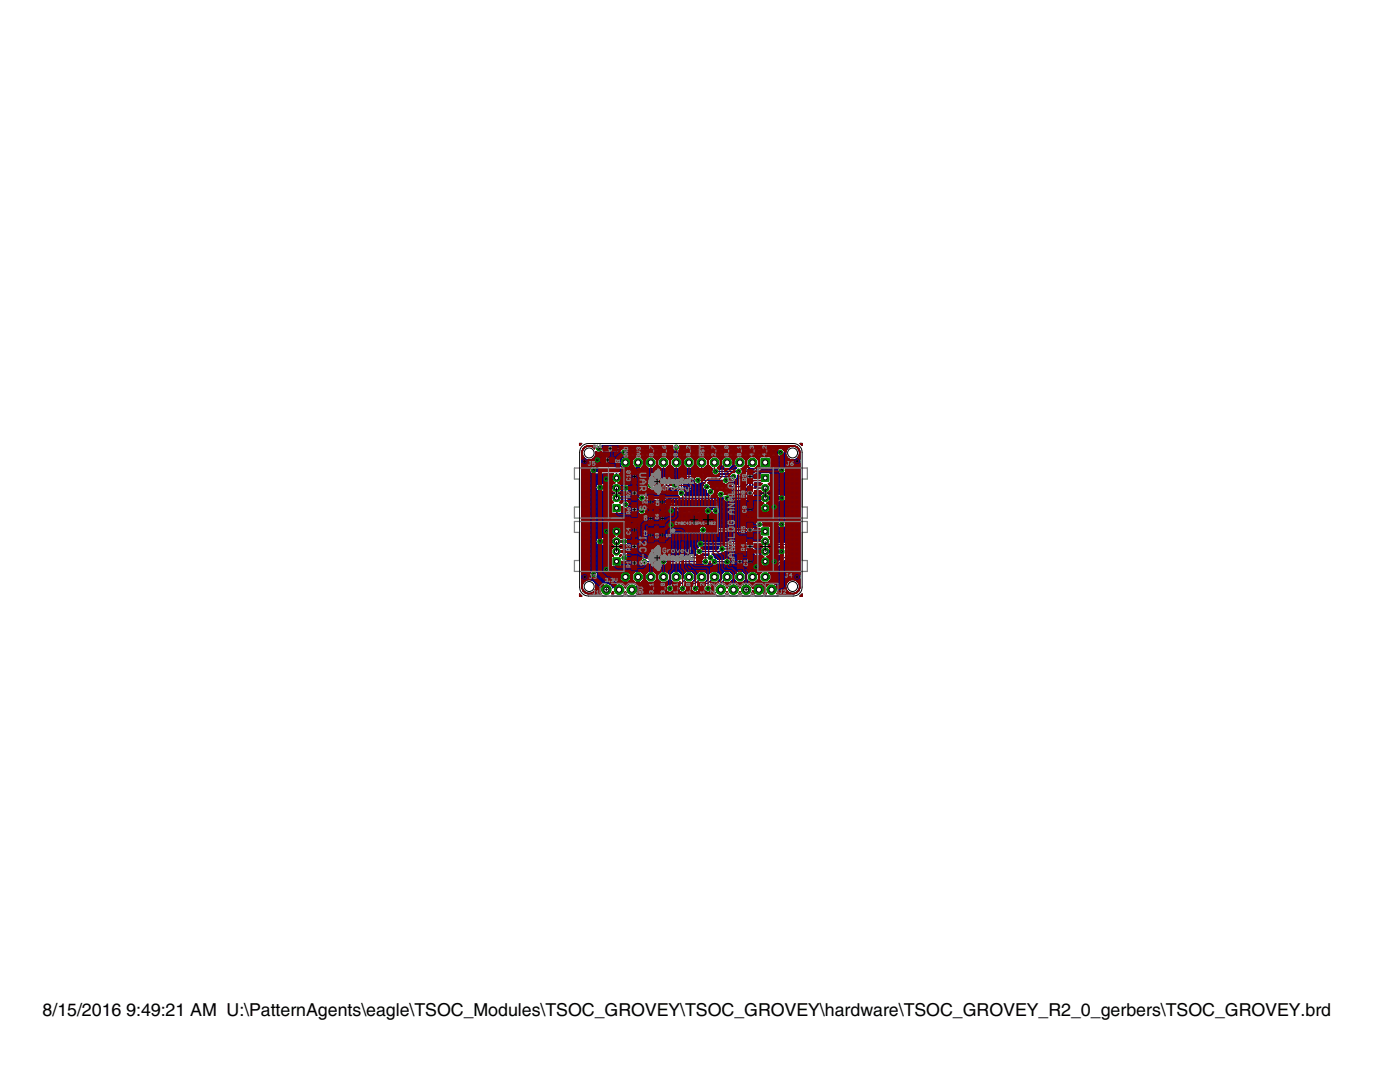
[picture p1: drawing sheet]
<svg xmlns="http://www.w3.org/2000/svg" width="279mm" height="216mm" viewBox="0 0 279 216" stroke-linecap="round" stroke-linejoin="round" font-family="sans-serif">
<defs><g id="words">
<g font-size="4.1">
<text x="8.5" y="202.8">8/15/2016</text>
<text x="25.2" y="202.8">9:49:21 AM U:\PatternAgents\eagle\TSOC_Modules\TSOC_GROVEY\TSOC_GROVEY\hardware\TSOC_GROVEY_R2_0_gerbers\TSOC_GROVEY.brd</text>
</g>
</g></defs>
<path d="M122.8 90.5h.5M123 90.3v.5M145.6 102.2h2M146.6 101.2v2M157.8 114.4h.5M158.1 114.1v.5" fill="none" stroke="#000" stroke-width=".2"/>
<g fill="none" stroke="#808080" stroke-width=".2">
<path d="M119 99.5l.1-.1 .4 .1v.5M119 99.5v.5l.1 .1 .4-.1M119 99.5l.5 .5M119.4 90.6h.4M119.4 90.6h.1M119.4 90.3h.1M119.4 90.2h.2M119.4 90.2h.4M119.5 90.7h.2M119.5 90.2h.2M119.6 90.2l.2 .1M119.7 90.3h.1"/>
<path d="M119.7 97.2l.2-.1 .3 .1v.5l-.1 .1-.4-.1M119.7 95.2l.5-.1v.7l-.5-.1zM119.7 98.5l.5-.1v.7l-.5-.1zM119.7 90.6h.2M119.7 90.3h.2M119.8 90.4h.1M119.8 90.5h.1M119.8 90.6h-.1M120 90.4h.1M120 90.6h.1M120 90.5h.1M120 90.6h.3"/>
<path d="M120 90.4h.3M120 90.7h.2M120.1 90.3h.1M120.1 90.4h-.1M120.2 90.4h.1M120.2 90.6h.1M120.2 90.5h.1M120.3 90.6h-.1M120.4 90.6h.1M120.4 90.3h.1M120.4 90.2h.1M120.4 90.2h.3"/>
<path d="M120.4 90.6l.4 .1M120.5 90.2h.1M120.5 97.2l.1-.1 .3 .1v.5l-.1 .1-.3-.1M120.5 95.1v.7l.4-.7v.7M120.5 99.8h.4l-.3-.4v.7M120.5 98.4l.4 .7M120.5 90.7h.3M120.6 90.2l.2 .1M120.6 90.4h.2M120.6 90.5h-.2M120.6 90.3h.2M120.7 90.4l-.3 .1"/>
<path d="M120.7 90.6h.1M120.7 90.4h-.2M120.8 90.4h.2M120.8 90.4h.4M120.8 90.7h.1M120.8 90.8h.2M120.8 90.7h.4M120.9 90.7h.2M120.9 90.4h.1M120.9 90.5h.3M120.9 90.8h.3M120.9 90.6h.3"/>
<path d="M120.9 98.4l-.4 .7M121 90.3h.1M121.1 90.8h.1M121.1 90.6h.1M121.1 90.4h.1M121.1 90.7h.1M121.2 95.2l.2-.1 .3 .1v.5l-.1 .1-.4-.1v-.3h.3M121.2 97.1v.5l.3 .2 .2-.2v-.5M121.3 90.7h1.3M121.3 90.4h.1M121.3 90.6h.1M121.3 90.5h.1"/>
<path d="M121.3 90.4h.4M121.4 90.3h.1M121.5 98.8l-.3 .3M121.5 90.4h.1M121.5 90.6h.1M121.5 90.5h.1M121.5 90.3h.1M121.7 90.4h-.4M121.7 98.8h-.3l-.2-.3 .5-.1v.7M121.7 99.9h-.3l-.2-.4 .5-.1v.7M121.8 90.2h.1M121.8 90.4h.1"/>
<path d="M121.8 90.6h.1M121.8 90.5h.1M121.8 90.3l.1 .1M121.8 90.3h.1M122 90.4h.1M122 90.6h.1M122 90.5h.1M122 90.4h.4M122.1 90.3h.1M122.3 90.4h.1M122.3 90.6h.1M122.3 90.5h.1"/>
<path d="M122.3 90.3h.1M122.3 90.2h.1M122.3 90.1l.1 .1M122.3 90.1h.1M122.4 90.4h-.4M122.4 90.7h.1M122.4 90.4h.3M122.4 90.3l.3 .1M122.5 90.6h.1M122.6 90.4h.1M122.6 90.6h.1M122.6 90.5h.1"/>
<path d="M122.6 90.3h.1M122.6 90.2v.1M122.6 90.7h-1.3M122.7 91.2h.1M122.7 91.3l.1 .1M122.7 91.3h.1M122.7 91.1h.1M122.7 91.4h.1M122.7 91.5h.2M122.7 91.4h.2M122.7 91h.2M122.7 89.9l.2 .1"/>
<path d="M122.7 89.9h.1M122.7 89.8h.1M122.7 89.7h.1M122.7 89.6h.2M122.7 90h.2M122.7 91.5l.2 .1M122.7 90.9h.2M122.7 90.1h.2M122.7 89.5h.2M122.7 91.6h.2M122.8 90.1l.1 .1M122.8 91.6l.2 .1"/>
<path d="M122.8 90.2h.2M122.8 90.7h.2M122.8 91.7h.2M122.8 90.2l.2 .1M122.8 91l-.1 .1M122.8 89.4h.2M122.9 89.7h-.2M122.9 91.7h.1M122.9 91h-.2M122.9 90.3h.1M122.9 89.3h.1M122.9 90.7h.1"/>
<path d="M122.9 89.6h-.2M122.9 91.2h.1M122.9 91.8h.1M122.9 91.3l.2 .1M122.9 91.3h.1M122.9 91.2l.1 .1M122.9 91.1h.1M122.9 90.8l-.2 .1M122.9 91.4h.2M122.9 90.4h.2M122.9 89.9l.2 .1M122.9 89.9h.2"/>
<path d="M122.9 89.9h.1M122.9 89.8h.1M122.9 89.7h.1M122.9 90.5h.2M122.9 90h.2M122.9 91.4l.2 .1M122.9 90.6h.2M123 91.5h.1M123 90.6h.1M123 90l.1 .1M123 89.5h-.2M123 90.8h-.2"/>
<path d="M123 90.1h.2M123 89.5h.2M123 90.9h.1M123 89.4h-.2M123 91.6h.1M123 90.8h.1M123 90.2h.1M123.1 89.7h-.2M123.1 91l-.2 .1M123.1 90.8h.1M123.1 89.4h.1M123.1 91h-.2"/>
<path d="M123.1 89.6l-.2 .1M123.1 91.2h.2M123.1 89.6h-.2M123.1 91.3h.2M123.1 90.9l-.2 .1M123.1 89.9h.2M123.1 89.8h.2M123.1 90.9h-.1M123.1 89.9l.2 .1M123.1 89.7h.2M123.1 89.5l-.1 .1M123.2 91h.1"/>
<path d="M123.2 91.4v.1M123.2 90.3h.2M123.2 89.6h.1M123.2 90.7h.1M123.2 90.4h.2M123.2 90.3h.1M123.2 90.6h.2M123.3 90.7h.1M123.3 90.4l.1 .1M123.3 90.6h.1M123.3 90.5h.1M123.3 90.3h.1"/>
<path d="M123.3 90l-.1 .1M123.3 91.4h-.1M123.3 91.1h-.2M123.3 90h-.1M123.3 89.7h-.2M123.3 91l-.2 .1M123.3 89.6l-.1 .1M123.4 91.2h.2M123.4 90.8h.1M123.4 90.2h.1M123.4 91.2h.1M123.4 91.1h.1"/>
<path d="M123.4 90.6l-.2 .1M123.4 90.2l.2 .1M123.4 89.8h.2M123.4 90.8h.2M123.4 91.3h.1M123.4 90.9h.1M123.4 90.1h.1M123.4 89.7l.2 .1M123.4 90.7h.2M123.4 90.3h.2M123.4 89.9h.2M123.4 89.7h.1"/>
<path d="M123.5 90.4h.1M123.5 90.6h.1M123.5 90.5h.1M123.5 90h.2M123.5 91h.2M123.5 90.1h.2M123.5 90.8h-.1M123.5 90h.1M123.6 90.9h.2M123.6 90.1h.2M123.6 89.9v.1M123.6 89.9h-.2"/>
<path d="M123.6 90.8h.2M123.6 90.2h.2M123.6 90.2l.2 .1M123.7 90.7h.1M123.7 90.3h.1M123.7 90.4h.1M123.7 90.6h.1M123.7 90.5h.1M123.7 91h-.2M123.7 90.9h-.1M123.8 90.7h-.1M123.8 90.6h-.1"/>
<path d="M124.6 93.7l.6-.1 .1 .4h-.7zM124.7 89.3h.5l.1 .4h-.7zM125.2 90.8l.1 .1-.1 .3h-.5l-.1-.3 .4-.1v.2M125.2 95.1l.1 .1-.1 .3-.6-.1 .1-.3h.3v.2M125.3 90h-.7l.7 .5h-.7M125.3 94.3h-.7l.7 .5h-.7M127.3 89.4l.1-.1 .2 .1-.1 .3M127.3 90.9l.1-.1 .2 .1-.1 .3M127.3 93.7l.1-.1 .2 .1-.1 .3M127.3 95.2l.1-.1 .2 .1-.1 .3M127.3 89.4l-.2-.1-.2 .1 .1 .3M127.3 90.9l-.2-.1-.2 .1 .1 .3"/>
<path d="M127.3 93.7l-.2-.1-.2 .1 .1 .3M127.3 95.2l-.2-.1-.2 .1 .1 .3M127.3 89.4v.1M127.3 90.9v.1M127.3 93.7v.1M127.3 95.2v.1M127.6 90h-.5l-.2 .2 .2 .3h.5M127.6 94.3h-.5l-.2 .3 .2 .2h.5M129.4 94.9l.6-.1 .1 .3-.1 .1h-.5zM129.4 93.5v.2M129.4 95.5h.7l-.2 .3 .2 .2h-.7M129.4 93.6h.7"/>
<path d="M129.6 90v.5M129.7 89.7l.6-.4h.1v.4M130 94l.1 .1-.1 .4-.3-.1-.1-.4-.2 .1 .1 .4M130.1 93.5v.2M130.3 90.8l.1 .3-.6 .1M130.3 90.8l-.6 .1 .1 .3M130.3 90.8l-.5 .4M131.9 90v.5M131.9 95.3v.2M131.9 95.8h.7l-.2 .2 .2 .2h-.7M131.9 95.4h.7M132 89.4l.2-.1 .1 .4-.3-.1z"/>
<path d="M132 93.8h.5l.1 .3-.1 .2h-.5l-.1-.2zM132.5 94.5l.1 .4-.2 .1-.1-.3-.3-.2-.1 .2 .1 .3M132.5 90.8l.2 .3-.6 .1M132.5 90.8l-.5 .1 .1 .3M132.5 90.8l-.4 .4M132.6 95.3v.2M132.7 89.3l-.4 .4M134.4 90v.5M134.5 94h.6M134.5 93.5l.3 .4M134.6 94.3l-.1 .1 .1 .3 .5-.1-.1-.3M134.9 89.4l-.2-.1-.2 .1 .1 .3"/>
<path d="M134.9 89.4l.1-.1 .2 .1-.1 .3M134.9 89.4v.1M135 95l.1 .1-.1 .4-.4-.5-.1 .1 .1 .4M135.1 90.8l.1 .3-.6 .1M135.1 90.8l-.6 .1 .1 .3M135.1 90.8l-.5 .4M135.1 93.5l-.4 .5M136.9 90v.5M137.1 89.3v.4l.4-.4 .2 .1-.1 .3M137.1 94.3l-.1 .1 .1 .3 .6-.1-.1-.3M137.6 93.5l.1 .1-.1 .4-.2-.1-.2-.4-.2 .1 .1 .4M137.6 90.8l.1 .1-.1 .3h-.4"/>
<path d="M137.6 90.8h-.4l-.1 .1 .1 .3M137.6 90.8l-.4 .4M137.9 93.3v1.5M139.6 95.5h.6v-.4l-.3-.1-.1 .5M139.6 95l.2 .2M139.6 93.8h.6M139.6 91.2h.7l-.1-.4-.4 .1v.3M139.6 89.5h.7M139.6 90.8l.2 .2M140.1 94.3l.1 .3-.2 .1-.1-.3-.2-.1-.1 .1 .1 .3M140.2 90l.1 .1-.1 .4-.3-.1-.1-.4-.2 .1 .1 .4M140.2 93.5v.5"/>
<path d="M140.3 89.3v.4M140.5 93.3v2.2M140.5 89v2.3M142 90v.5M142.1 95h.7v-.3l-.4-.2-.1 .5M142.1 93.9l.5-.1 .2 .3-.6 .2zM142.1 95.4h.7M142.1 95.3v.2M142.1 94.5l.2 .3M142.1 93.8l.2 .2M142.1 90.8v.4l.5-.4 .2 .1-.1 .3M142.1 89.7l.6-.4h.1v.4"/>
<path d="M142.8 95.3v.2M143 93.6v1.9M144.5 90v.5M144.6 93.8h.7l-.2 .2M144.6 93.5v.5M145.2 95l.1 .1-.1 .4-.3-.1-.1-.4-.2 .1 .1 .4M145.2 94.3l.1 .3-.2 .1-.4-.4-.1 .1 .1 .3M145.2 90.8l.2 .1-.2 .3h-.4M145.2 90.8h-.4l-.1 .1 .1 .3M145.2 89.3l.2 .1-.2 .3h-.4M145.2 89.3h-.4l-.1 .1 .1 .3M145.2 90.8l-.4 .4"/>
<path d="M145.2 89.3l-.4 .4M147.3 90v.5M147.4 93.5v.5l.5-.5 .2 .1-.1 .4M147.5 89.3v.4M147.5 89.5h.6l-.2 .2M148 95l.1 .1-.1 .4-.3-.1-.1-.4-.2 .1 .1 .4M148 94.3l.1 .3-.2 .1-.4-.4-.1 .1 .1 .3M148 90.8l.1 .1-.1 .3h-.4M148 90.8h-.4l-.1 .1 .1 .3M148 90.8l-.4 .4M149.7 93.8h.7l-.2 .2M149.7 93.5v.5"/>
<path d="M149.7 95v.2M149.7 95.1h.7M149.8 94.3h.5l.1 .3-.6 .1-.1-.1zM149.9 90v.5M150.3 89.4l-.1-.1-.2 .1 .1 .3M150.3 89.4l.2-.1 .2 .1-.1 .3M150.3 90.8v.4l.4-.3h-.7M150.3 89.4v.1M150.4 95v.2M152.4 93.5l-.1-.1-.4 .1 .5 .6h-.5M152.4 90v.5M152.5 89.3v.4l.6-.4 .1 .1-.1 .3"/>
<path d="M152.7 93.5l.1-.1 .3 .1-.1 .6-.3-.2zM152.9 90.8v.4l.3-.3h-.7M153.4 94.1h.2M153.4 93.4h.2M153.5 93.4v.7M154.5 95.1h.5v.3l-.3-.1-.2 .1 .1 .4 .4-.1M154.5 97.2h.5l-.4-.3v.7M155.3 99.3l.1-.1 .3 .1v.4l-.1 .1-.3-.1M155.3 95.9h.4M155.3 97.7h.4M156 99.3l.1-.1 .4 .1v.4l-.1 .1-.4-.1M156.5 95.2l-.1-.1-.4 .1 .5 .6h-.5"/>
<path d="M156.5 97l-.1-.1-.4 .1 .5 .6h-.5M156.8 99.2v.4l.2 .2 .2-.2v-.4M157.2 95.5h-.3l-.1-.3 .4-.1v.7M157.2 97.3h-.3l-.1-.3 .4-.1v.7M119 113l.1-.1 .4 .1v.4M119 111h.5M119 113v.4l.1 .1 .4-.1M119 113l.5 .4M119 102.6h.5M119.5 110.6l-.3-.3v.7M119.5 102.2l-.3-.3v.7M119.7 101l.5-.1v.7l-.5-.1z"/>
<path d="M119.7 105.9l.5-.2v.7l-.5-.1zM119.7 107.9l.2-.1 .3 .1-.1 .6-.4-.1M119.7 110v-.5l.3-.2 .2 .2v.5M119.7 109.6h.5M119.7 111.1h.5M119.7 113.7h.5M119.7 100.2h.5M119.7 102.7h.5M120.1 116.2l-.1 .2 .1 .2 .4-.1M120.1 116.2h.1M120.2 111.6v.7h-.5M120.5 116l-.4-.1-.1 .1 .1 .2"/>
<path d="M120.5 105.7v.7l.4-.7v.7M120.5 107.9l.1-.1 .3 .1-.1 .6-.3-.1M120.5 109.4l.4-.1v.7l-.4-.1zM120.5 111.7l.1-.1 .3 .1v.5l-.1 .1-.3-.1M120.5 102.3h.4l-.3-.4v.7M120.5 100.9l.4 .7M120.6 110.7l-.1 .1 .1 .2 .3-.1M120.6 113.2l-.1 .1 .1 .2 .3-.1M120.6 110.7h.1M120.6 113.2h.1M120.8 115.9v.5l.2 .2 .2-.2v-.5M120.9 113l-.3-.1-.1 .1 .1 .2"/>
<path d="M120.9 110.4l-.3-.1-.1 .1 .1 .3M120.9 100.9l-.4 .7M121.2 105.9l.2-.2 .3 .2-.1 .5-.4-.1v-.2h.3M121.2 107.8v.4l.3 .3 .2-.3v-.4M121.2 109.4l.2-.1 .3 .1-.1 .2-.4 .2 .2 .2 .3-.1M121.2 111.7l.2-.1 .3 .1-.1 .2-.4 .2 .2 .2 .3-.1M121.2 100.9h.5M121.5 100.9v.7M121.6 116.2l-.1 .2 .1 .2 .4-.1M121.6 116.2h.1M121.7 113.3h-.3l-.2-.3 .5-.1v.6M121.7 102.4h-.3l-.2-.3 .5-.2v.7"/>
<path d="M121.7 110.8h-.3l-.2-.4 .5-.1v.7M122 116l-.4-.1-.1 .1 .1 .2M122.5 116l.2-.1 .3 .1v.5l-.1 .1-.4-.1M123.3 116l.1-.1 .3 .1v.5l-.1 .1-.3-.1M124 115.9v.5l.3 .2 .2-.2v-.5M124.4 112.2l.5-.1 .2 .5h-.7zM124.9 113.6l.2 .1-.2 .3-.5-.1 .1-.3h.2v.2M125.1 112.8h-.7l.7 .5h-.7M127.5 112.1l.1 .3-.6 .2M127.5 112.1l-.6 .1 .1 .4M127.5 112.1l-.5 .5M127.6 113.6v.4h-.3l.1-.2-.1-.2-.4 .1 .1 .3"/>
<path d="M127.6 112.8h-.5l-.2 .3 .2 .2h.5M127.7 116.6l.1 .1-.1 .4h-.5M127.7 116.6h-.5l-.1 .1 .1 .4M127.7 116.6l-.5 .5M127.8 117.4h-.5l-.2 .2 .2 .2h.5M127.8 118.1v.5h-.4l.2-.4-.4-.1-.1 .1 .1 .4M128.2 105.4l.3-.2 .1 .6M128.2 105.4l.1 .5 .3-.1M128.2 105.4l.4 .4M128.9 105.8l.1 .1zM129.2 113.1v.3M129.3 117.1v.5"/>
<path d="M129.3 112.5v.3M129.3 112.7h.5l-.1 .1M129.4 116.4v.4M129.4 116.6h.7l-.2 .2M129.6 113.7h-.3l.1 .3M129.6 113.7h.2v.3M129.6 113.7v.1M129.7 118l.2-.1 .2 .1-.1 .3M129.7 118l-.1-.1-.2 .1 .1 .3M129.7 118v.1M129.8 105.4l-.2-.2-.3 .2 .5 .5h-.5M130.1 112.5h.3l.2 .2-.2 .1h-.3"/>
<path d="M130.2 113.1h.3l.1 .3h-.5zM130.3 112.5v.3M130.5 113.6v.4l-.2-.4-.2 .1 .1 .3M130.8 105.8l.1 .1zM131.2 105.5l.2 .4 .2-.4M131.8 113.1v.3M131.8 117.1v.5M132.1 113.7h.3l-.1 .3M132.1 113.7h-.2l.1 .3M132.1 113.7v.1M132.3 118l-.1-.1-.3 .1 .1 .3M132.3 118l.1-.1 .2 .1-.1 .3"/>
<path d="M132.3 118v.1M132.3 112.5l.1 .3h-.4M132.3 112.5l-.3 .3M132.3 112.5l-.4 .1 .1 .2M132.4 105.7h-.5l.1-.2 .4 .1v.2l-.4 .1M132.5 116.4h-.5l-.1 .1 .1 .3M132.5 116.4l.1 .1-.1 .3h-.5M132.5 116.4l-.5 .4M132.6 112.5v.3h.5M132.7 113.1v.3h.4v-.3M132.9 105.7l-.2 .2M133.1 113.6v.4l-.3-.4-.2 .1 .1 .3"/>
<path d="M133.1 105.7l-.4-.1 .1-.4h.3v.7M134.1 113.1v.3M134.2 113.8h.5l-.2 .2M134.2 112.7h.5l-.2 .1M134.2 112.5v.3M134.2 113.6v.4M134.6 117.1v.5M134.7 105.8l.1 .1zM134.7 105.5l.1 .1zM134.7 118.1h.7l-.2 .2M134.7 116.6h.7l-.2 .2M134.7 116.4v.4"/>
<path d="M134.7 117.9v.4M135.1 105.5l.3 .2M135.2 112.6l.4-.1 .1 .3h-.5zM135.2 113.8h.5M135.2 113.1l.5 .3M135.4 105.5v.4M135.7 113.6v.4M135.7 113.1l-.5 .3M136.2 105.7h-.5l.1-.2 .4 .1v.2l-.4 .1M136.6 113.1v.3M136.7 113.8h.5l-.2 .2M136.7 113.6v.4"/>
<path d="M136.9 105.2v.7l-.4-.1 .1-.3h.3M137.1 112.5l-.3 .3M137.1 112.5v.3h-.3M137.1 112.5h-.3v.3M137.1 117.1v.5M137.3 118.1h.6l-.2 .2M137.3 117.9v.4M137.3 103.7v.5M137.3 104.5v.1M137.4 105.6l.3-.1v.4M137.4 105.6v.3M137.4 105.6l-.1-.1-.1 .1v.3"/>
<path d="M137.5 114h.5v-.3l-.3-.1-.1 .4M137.5 113.6l.1 .2M137.5 113.1l.5 .3M137.5 112.5h.4l.1 .3h-.5zM137.7 104.1v.7l.2 .1M137.8 116.4l.1 .1-.1 .3h-.4M137.8 116.4h-.4l-.1 .1 .1 .3M137.8 116.4l-.4 .4M138 105.5v.4l.4-.1v-.3M138 113.1l-.5 .3M138.2 104.1v.4l-.1 .1h-.4M138.7 105.2v.7l.5-.7v.7"/>
<path d="M139.2 104.4h-.6l.1-.3 .5 .1-.2 .4h-.3M139.4 113.1v.3M139.5 112.5v.3l.3-.3 .2 .1-.1 .2M139.5 113.8h.5l-.2 .2M139.5 113.6v.4M139.5 104.1l.3 .5 .3-.5M139.7 117.1v.5M139.8 118.1h.7l-.2 .2M139.8 116.4v.4l.5-.4 .2 .1-.1 .3M139.8 117.9v.4M140.2 105.9h.2M140.2 113.2h.5"/>
<path d="M140.3 113.6v.4h.4v-.4M140.4 105.2h-.1v.7M140.5 104.2l.4-.1 .1 .4-.4 .1zM140.7 112.5v.3l-.3-.3-.2 .1 .1 .2M140.7 113.1v.3M140.9 112.3v1.7M141.1 105.5l-.4 .1v.3h.4l.1-.1-.1-.1h-.4M141.4 104.1l.4 .3M141.4 105.9h.3M141.5 105.1v.1M141.7 105.5h-.2v.4M141.7 113.1v.3"/>
<path d="M141.7 117.1v.5M141.8 112.5v.3l.4-.3v.3M141.8 113.6v.4l.4-.4v.4M141.8 104.1v.5M141.8 116.4v.4l.5-.4 .2 .1-.1 .3M141.8 117.9v.4l.5-.4 .2 .1-.1 .3M141.9 105.5l.4 .2M142.2 103.9l.1-.1 .4 .1v.6l-.4 .1-.1-.4h.3M142.3 105.5v.4M142.5 114h.5v-.3l-.2-.1-.1 .4M142.5 113.2h.5M142.5 113.6l.2 .2"/>
<path d="M142.9 112.5l.1 .3h-.1l-.3-.3v.3M143 105.7h-.4l.1-.2 .3 .1-.1 .3h-.2M143 113.1v.3M143.2 112.3v1.7M143.3 105.4l.1-.2 .4 .2-.5 .3 .1 .2 .4-.1M144.2 112.8v.4M144.3 113.4v.3l.4-.3v.3M144.5 112.3h-.2l.1 .3M144.5 112.3h.3l-.1 .3M144.5 112.3v.1M145.1 112.6h.5v-.3l-.3-.1-.1 .4M145.1 113.5l.4-.1 .1 .3h-.5z"/>
<path d="M145.1 113h.5M145.1 112.2l.1 .2M145.6 112.8v.4M145.8 112.1v1.7M147 112.8v.4M147.1 113.4v.3l.3-.3 .2 .1-.1 .2M147.3 112.2v.4l.3-.3h-.5M147.8 112.6h.6l-.1-.4-.3 .1v.3M147.8 113.5l.5-.1 .1 .3h-.6zM147.8 112.2l.2 .2M148.3 112.8v.4l-.3-.4-.2 .1 .1 .3M148.6 112.1v1.7"/>
<path d="M149.3 112.8v.4M149.4 113.4v.3l.4-.3v.3M149.9 112.2v.4h-.3v-.4l-.2 .1 .1 .3M150.1 113.5l.5-.1v.3h-.5zM150.2 112.2h.4v.4h-.5zM150.2 112.8v.4l.4-.1v-.3M150.9 112.1v1.7M151.3 113.3v.4M151.4 112.8h.2l.1 .3h-.2zM151.4 113.9v.3l.3-.3 .2 .1-.1 .2M151.9 112.8l-.2 .3M152.7 113.3h.5"/>
<path d="M152.7 114h.5v-.3l-.3-.1-.1 .4M152.7 113.6l.1 .2M152.7 113.3v.1M153.2 113.3v.1M153.4 113.1v.9M154.5 114.1h.3M154.5 114.5h.3M154.5 114.4h.1M154.5 114.1h.1M154.5 107.5l.5 .4M154.5 114h.2M154.5 114.1v.1"/>
<path d="M154.6 107.9h.4l-.1 .3-.4-.1zM154.7 114.1h.1M154.7 114.1l.2 .1M154.8 114.2h.1M154.8 114.3h.1M154.9 114.4l-.2 .1M154.9 114.4h-.2M154.9 114.3l-.1 .1M155 114.4h.1M155 114.3h.1M155 105.7h-.5l.5 .7M155 114.5h.3"/>
<path d="M155 114.2h.3M155.1 114.2h.1M155.1 114.2l-.1 .1M155.2 114.2l.1 .1M155.2 114.3h.2M155.3 112l.4-.2v.7l-.4-.1zM155.3 101l.4-.1v.7l-.4-.1zM155.3 109.9l.1-.1 .3 .1v.5l-.1 .1-.3-.1M155.3 106.6h.4M155.3 108.3h.4M155.3 114.4l-.1 .1M155.4 114.4h-.2"/>
<path d="M155.4 114.4l.2 .1M155.4 114.1h.3M155.4 114.5h.4M155.4 114.1h.1M155.5 114.5h.3M155.5 114h.2M155.5 114.1l-.1 .1M155.6 114.4h-.2M155.6 114.2h.2M155.6 114.1h.2M155.6 114.3l-.2 .1M155.7 114.1h.1"/>
<path d="M155.7 114.3h-.3M155.7 114.4h.1M155.8 114.2l-.3 .1M155.8 114.2h.2M155.8 114.2h.4M155.9 114.6l.1 .1M155.9 114.6h.1M155.9 114.3h.1M155.9 114.7h.3M155.9 114.5h.3M155.9 114.3l.1 .1M155.9 114.4h.3"/>
<path d="M156 114.2h.1M156 100.9v.7l.5-.7v.7M156 109.9l.1-.1 .4 .1v.5l-.1 .1-.4-.1M156 111.8v.7l.5-.7v.7M156.1 114.5h.1M156.1 114.7h.1M156.1 114.3h.1M156.1 114.2h.1M156.1 114.6h.1M156.2 114.3l-.1 .1M156.3 114.5h.1M156.3 114.4h.1"/>
<path d="M156.3 114.3h.1M156.3 114.2h.4M156.4 114.2h.1M156.5 114.5l-.6 .1M156.5 105.9l-.1-.2-.4 .2 .5 .5h-.5M156.5 107.7l-.1-.2-.4 .2 .5 .5h-.5M156.5 114.5h.7M156.5 114.5h.2M156.6 114.4h.1M156.6 114.3h.1M156.6 114.2h.1M156.7 114.2l-.4 .1"/>
<path d="M156.8 112l.1-.2 .3 .2-.1 .5-.3-.1v-.2h.2M156.8 101l.1-.1 .3 .1-.1 .6-.3-.1v-.2h.2M156.8 109.8v.5l.2 .2 .2-.2v-.5M156.8 114h.1M156.8 114.5h.1M156.8 114.4h.1M156.8 114.3h.1M156.8 114.2h.2M156.8 114.2h.1M156.8 114.1h.1M157 114.5h.1M157.1 114.4h.1"/>
<path d="M157.1 114.3h.1M157.1 114.2h.3M157.1 114.2h.1M157.2 106.2h-.3l-.1-.3 .4-.2v.7M157.2 108h-.3l-.1-.3 .4-.2v.7M157.2 114.5h.4M157.3 114.5h.1M157.3 114h.1M157.3 114.4h.1M157.3 114.3h.1M157.3 114.1h.1M157.4 114.2l-.3 .1"/>
<path d="M157.5 114.5h.2M157.5 114.5h.1M157.5 114.2h.2M157.6 114.4h.1M157.6 114.3h.1M157.6 114.1l.1 .1M157.6 114.1h.1M157.7 115.2l.2 .1M157.7 115.2h.1M157.7 115.1h.1M157.7 115h.1M157.7 114.9h.1"/>
<path d="M157.7 113.6h.2M157.7 113.8h.2M157.7 113.7h.1M157.7 113.5h.2M157.7 113.6h.1M157.7 115.3h.2M157.7 114.8h.2M157.7 113.7h.2M157.7 113.8l.2 .1M157.7 113.9h.2M157.8 113.9l.1 .1M157.8 113.4h.1"/>
<path d="M157.8 115.4h.1M157.8 113.3h.4M157.8 114h.1M157.8 115.4l.2 .1M157.8 114l.2 .1M157.8 115.5h.2M157.8 114.1h.2M157.8 113.2h.2M157.8 114.6h.2M157.9 114.8l-.2 .1M157.9 114.1h.1M157.9 113.2h.1"/>
<path d="M157.9 115.6h.1M157.9 113.5h-.2M157.9 115.1h.2M157.9 115h.1M157.9 114.7l-.2 .1M157.9 114.5h.1M157.9 114.2h.1M157.9 113.6h.2M157.9 113.7h.2M157.9 113.1h.1M157.9 115.2l.2 .1M157.9 115.2h.2"/>
<path d="M157.9 114.9h.2M157.9 113.8h.2M157.9 113.3l-.1 .1M157.9 113.5h.2M157.9 113.8l.2 .1M157.9 115.3h.2M157.9 114.7h-.1M157.9 114.4h.3M157.9 114.3h.3M158 115.3l.2 .1M158 114.3h.2M158 113.9h.1"/>
<path d="M158 114.6l-.2 .1M158 114.4h.1M158 114.3h.1M158 113.9l.2 .1M158 113.2l-.2 .1M158 114h.2M158 115.4h.2M158 114.7h.2M158 114.6h-.2M158.1 115.4h.1M158.1 115h-.2M158.1 114h.1"/>
<path d="M158.1 114.9l-.2 .1M158.1 113.3h.1M158.1 114.8l-.2 .1M158.1 114.7h.1M158.1 115.1h.2M158.1 115h.2M158.1 114.8h-.1M158.1 113.4l-.1 .1M158.2 113.6h.1M158.2 113.7h.1M158.2 113.4h-.2M158.2 115.2h.1"/>
<path d="M158.2 114.9h.1M158.2 113.8h.1M158.2 114.7l-.2 .1M158.2 113.5h.1M158.2 113.3l-.2 .1M158.2 115.3h.1M158.2 114.5h.2M158.2 114.2h.2M158.2 113.9h.1M158.2 113.4h.1M158.2 114.8h.1M158.2 114.2l.2 .1"/>
<path d="M158.3 114.6h.1M158.3 114.4h.1M158.3 114.3h.1M158.3 114.1h.1M158.3 114.9l-.2 .1M158.3 113.5l-.1 .1M158.3 115.2l-.1 .1M158.3 113.8l-.1 .1M158.4 114l.2 .1M158.4 114h.1M158.4 115.1h.2M158.4 114.7h.2"/>
<path d="M158.4 115h.2M158.4 114.1h.2M158.4 113.6h.2M158.4 113.7h.2M158.4 113.6l.2 .1M158.4 114.6h.2M158.4 114.4l-.2 .1M158.4 114.7h.1M158.4 114.1l.2 .1M158.5 113.6h.1M158.5 114.8h.1M158.5 114.2h.1"/>
<path d="M158.5 114.5h.1M158.5 114.4h.1M158.5 114.3h.1M158.5 113.9h.2M158.5 114.7h-.1M158.6 113.9h.1M158.6 114.9h.1M158.6 113.8h.1M158.6 115.1h-.2M158.6 114.8h.1M158.6 114h.2M158.6 114l.2 .1"/>
<path d="M158.6 114.5l-.2 .1M158.7 114.6h.1M158.7 114.1h.1M158.7 114.2h.1M158.7 114.1l.1 .1M158.7 114.8l-.2 .1M158.7 114.5h.1M158.7 114.4h.2M158.7 114.2h.2M158.7 114.3h.2M158.7 114.8h-.2M158.8 114.7h-.2"/>
<path d="M158.8 114.6l-.2 .1M158.8 114.5l-.1 .1"/>
</g>
<g fill="#808080" stroke="#808080" stroke-width=".2">
<path d="M127.8 106.5h16.6v2.6h-16.6z"/>
<path d="M146.1 107.2h.1z"/>
<path d="M146 107.2h.2z"/>
<path d="M146 107.1l.2 .1z"/>
<path d="M146 107.1l.3 .1z"/>
<path d="M146 107.1h.3z"/>
<path d="M145.9 107.1h.4z"/>
<path d="M145.9 107l.4 .1z"/>
<path d="M145.9 107l.5 .1z"/>
<path d="M145.9 107h.5z"/>
<path d="M145.8 107h.6z"/>
<path d="M145.8 106.9l.6 .1z"/>
<path d="M145.8 106.9l.7 .1z"/>
<path d="M145.8 106.9h.7z"/>
<path d="M145.8 106.8l.7 .1z"/>
<path d="M145.7 106.8h.8z"/>
<path d="M145.7 106.8h.7z"/>
<path d="M145.7 106.7l.7 .1z"/>
<path d="M145.6 106.7h.8z"/>
<path d="M145.7 106.7h.6z"/>
<path d="M145.6 106.7h.7z"/>
<path d="M145.6 106.6l.7 .1z"/>
<path d="M145.6 106.6h.7z"/>
<path d="M146.7 106.6h.1z"/>
<path d="M145.6 106.6h.6z"/>
<path d="M146.7 106.5l.2 .1z"/>
<path d="M145.5 106.5l.7 .1z"/>
<path d="M146.6 106.5h.3z"/>
<path d="M145.5 106.5h.7z"/>
<path d="M146.6 106.4l.3 .1z"/>
<path d="M145.5 106.4l.7 .1z"/>
<path d="M145.5 106.4l.6 .1z"/>
<path d="M146.6 106.4h.4z"/>
<path d="M145.5 106.4h.6z"/>
<path d="M146.5 106.4h.5z"/>
<path d="M146.5 106.3l.5 .1z"/>
<path d="M145.5 106.3l.6 .1z"/>
<path d="M146.5 106.3h.6z"/>
<path d="M145.4 106.3h.7z"/>
<path d="M146.4 106.3h.7z"/>
<path d="M145.4 106.3h.6z"/>
<path d="M146.4 106.2l.7 .1z"/>
<path d="M145.4 106.2l.6 .1z"/>
<path d="M146.4 106.2h.7z"/>
<path d="M145.4 106.2h.6z"/>
<path d="M146.4 106.1l.6 .1z"/>
<path d="M145.4 106.1l.5 .1z"/>
<path d="M146.3 106.1h.7z"/>
<path d="M145.4 106.1h.5z"/>
<path d="M146.3 106l.6 .1z"/>
<path d="M145.3 106l.6 .1z"/>
<path d="M146.3 106h.6z"/>
<path d="M145.3 106h.6z"/>
<path d="M146.3 105.9l.6 .1z"/>
<path d="M145.3 105.9l.6 .1z"/>
<path d="M147.3 105.9l.2 .1z"/>
<path d="M147.3 105.9h.2z"/>
<path d="M146.3 105.9h.6z"/>
<path d="M145.3 105.9h.6z"/>
<path d="M146.2 105.9h.6z"/>
<path d="M147.3 105.9h.3z"/>
<path d="M147.2 105.8l.4 .1z"/>
<path d="M146.2 105.8l.6 .1z"/>
<path d="M145.3 105.8l.5 .1z"/>
<path d="M147.2 105.8h.4z"/>
<path d="M146.2 105.8h.6z"/>
<path d="M145.2 105.8h.6z"/>
<path d="M147.2 105.7l.4 .1z"/>
<path d="M146.2 105.7l.6 .1z"/>
<path d="M145.2 105.7l.6 .1z"/>
<path d="M147.2 105.7l.5 .1z"/>
<path d="M146.2 105.7l.5 .1z"/>
<path d="M147.1 105.7h.6z"/>
<path d="M146.2 105.7h.5z"/>
<path d="M145.2 105.7h.6z"/>
<path d="M147.1 105.6l.6 .1z"/>
<path d="M146.2 105.6l.5 .1z"/>
<path d="M145.2 105.6l.6 .1z"/>
<path d="M147.1 105.6h.6z"/>
<path d="M146.1 105.6h.6z"/>
<path d="M145.2 105.6h.6z"/>
<path d="M147.1 105.5l.6 .1z"/>
<path d="M146.1 105.5l.6 .1z"/>
<path d="M145.2 105.5l.6 .1z"/>
<path d="M147.1 105.5h.6z"/>
<path d="M146.1 105.5h.6z"/>
<path d="M145.2 105.5h.6z"/>
<path d="M147 105.5h.6z"/>
<path d="M145.2 105.5h.5z"/>
<path d="M147 105.4l.6 .1z"/>
<path d="M146.1 105.4l.6 .1z"/>
<path d="M145.2 105.4l.5 .1z"/>
<path d="M146.1 105.4l.5 .1z"/>
<path d="M147 105.4h.6z"/>
<path d="M146.1 105.4h.5z"/>
<path d="M145.2 105.4h.5z"/>
<path d="M145.1 105.4h.6z"/>
<path d="M148.3 105.3l.2 .1z"/>
<path d="M147 105.3l.6 .1z"/>
<path d="M146.1 105.3l.5 .1z"/>
<path d="M145.1 105.3l.6 .1z"/>
<path d="M148.2 105.3l.3 .1z"/>
<path d="M147 105.3l.5 .1z"/>
<path d="M148.1 105.3h.5z"/>
<path d="M147 105.3h.5z"/>
<path d="M146.1 105.3h.5z"/>
<path d="M145.1 105.3h.6z"/>
<path d="M145.2 105.3h.5z"/>
<path d="M148.1 105.2l.6 .1z"/>
<path d="M147 105.2l.5 .1z"/>
<path d="M146.1 105.2l.5 .1z"/>
<path d="M145.2 105.2l.5 .1z"/>
<path d="M148 105.2l.7 .1z"/>
<path d="M148 105.2h.7z"/>
<path d="M147 105.2h.5z"/>
<path d="M146 105.2h.6z"/>
<path d="M145.2 105.2h.5z"/>
<path d="M146.9 105.2h.6z"/>
<path d="M148 105.1l.7 .1z"/>
<path d="M146.9 105.1l.6 .1z"/>
<path d="M146.1 105.1l.5 .1z"/>
<path d="M145.2 105.1l.5 .1z"/>
<path d="M148 105.1h.7z"/>
<path d="M146.9 105.1h.6z"/>
<path d="M146.1 105.1h.5z"/>
<path d="M145.2 105.1h.5z"/>
<path d="M148 105.1h.8z"/>
<path d="M148 105l.8 .1z"/>
<path d="M146.9 105l.6 .1z"/>
<path d="M146.1 105l.5 .1z"/>
<path d="M145.2 105l.5 .1z"/>
<path d="M148 105h.8z"/>
<path d="M146.9 105h.6z"/>
<path d="M146.1 105h.5z"/>
<path d="M145.2 105h.5z"/>
<path d="M147.9 105h.9z"/>
<path d="M148 104.9l.8 .1z"/>
<path d="M146.9 104.9l.6 .1z"/>
<path d="M146.1 104.9l.5 .1z"/>
<path d="M145.2 104.9l.5 .1z"/>
<path d="M148 104.9h.8z"/>
<path d="M146.9 104.9h.6z"/>
<path d="M146.1 104.9h.5z"/>
<path d="M145.2 104.9h.5z"/>
<path d="M148 104.8l.7 .1z"/>
<path d="M146.9 104.8l.6 .1z"/>
<path d="M146.1 104.8l.5 .1z"/>
<path d="M145.2 104.8l.5 .1z"/>
<path d="M148 104.8h.7z"/>
<path d="M146.9 104.8h.6z"/>
<path d="M146.1 104.8h.5z"/>
<path d="M145.2 104.8h.5z"/>
<path d="M146 104.8h.6z"/>
<path d="M148 104.7l.7 .1z"/>
<path d="M147 104.7l.5 .1z"/>
<path d="M146 104.7l.6 .1z"/>
<path d="M145.2 104.7l.5 .1z"/>
<path d="M148.1 104.7h.6z"/>
<path d="M147 104.7h.5z"/>
<path d="M146.1 104.7h.5z"/>
<path d="M145.2 104.7h.5z"/>
<path d="M148.1 104.6l.5 .1z"/>
<path d="M147 104.6l.5 .1z"/>
<path d="M146.1 104.6l.5 .1z"/>
<path d="M145.2 104.6l.5 .1z"/>
<path d="M148.2 104.6h.3z"/>
<path d="M147 104.6h.5z"/>
<path d="M146.1 104.6h.5z"/>
<path d="M145.2 104.6h.5z"/>
<path d="M148.3 104.6h.2z"/>
<path d="M147 104.6h.6z"/>
<path d="M147 104.5l.6 .1z"/>
<path d="M146.1 104.5l.5 .1z"/>
<path d="M145.2 104.5l.5 .1z"/>
<path d="M147 104.5h.6z"/>
<path d="M146.1 104.5h.5z"/>
<path d="M145.2 104.5h.5z"/>
<path d="M146.1 104.5h.6z"/>
<path d="M147 104.4l.6 .1z"/>
<path d="M146.1 104.4l.6 .1z"/>
<path d="M145.2 104.4l.6 .1z"/>
<path d="M147.1 104.4h.6z"/>
<path d="M146.1 104.4h.6z"/>
<path d="M145.2 104.4h.6z"/>
<path d="M148.8 104.4h.2z"/>
<path d="M148.8 104.3l.2 .1z"/>
<path d="M147.1 104.3l.6 .1z"/>
<path d="M146.1 104.3l.6 .1z"/>
<path d="M145.2 104.3l.6 .1z"/>
<path d="M148.7 104.3h.3z"/>
<path d="M147.1 104.3h.6z"/>
<path d="M146.2 104.3h.5z"/>
<path d="M145.2 104.3h.6z"/>
<path d="M148.7 104.2l.4 .1z"/>
<path d="M147.1 104.2l.6 .1z"/>
<path d="M146.2 104.2l.5 .1z"/>
<path d="M145.2 104.2l.6 .1z"/>
<path d="M148.7 104.2h.4z"/>
<path d="M147.2 104.2h.5z"/>
<path d="M146.2 104.2h.5z"/>
<path d="M145.2 104.2h.6z"/>
<path d="M148.6 104.2h.5z"/>
<path d="M147.2 104.2h.4z"/>
<path d="M146.2 104.2h.6z"/>
<path d="M148.6 104.1l.6 .1z"/>
<path d="M147.2 104.1l.4 .1z"/>
<path d="M146.2 104.1l.6 .1z"/>
<path d="M145.2 104.1l.6 .1z"/>
<path d="M145.3 104.1l.5 .1z"/>
<path d="M148.5 104.1h.7z"/>
<path d="M147.2 104.1h.4z"/>
<path d="M146.2 104.1h.6z"/>
<path d="M145.3 104.1h.5z"/>
<path d="M147.3 104.1h.3z"/>
<path d="M145.3 104.1h.6z"/>
<path d="M147.3 104.1h.2z"/>
<path d="M148.5 104l.7 .1z"/>
<path d="M147.3 104l.2 .1z"/>
<path d="M146.3 104l.6 .1z"/>
<path d="M145.3 104l.6 .1z"/>
<path d="M148.6 104h.6z"/>
<path d="M147.3 104h.2z"/>
<path d="M146.3 104h.6z"/>
<path d="M145.3 104h.6z"/>
<path d="M148.6 104h.7z"/>
<path d="M148.6 103.9l.7 .1z"/>
<path d="M146.3 103.9l.6 .1z"/>
<path d="M145.3 103.9l.6 .1z"/>
<path d="M148.7 103.9h.6z"/>
<path d="M146.3 103.9h.6z"/>
<path d="M145.3 103.9h.6z"/>
<path d="M148.7 103.9h.7z"/>
<path d="M146.3 103.9h.7z"/>
<path d="M145.4 103.9h.5z"/>
<path d="M148.7 103.8l.7 .1z"/>
<path d="M146.3 103.8l.7 .1z"/>
<path d="M145.4 103.8l.5 .1z"/>
<path d="M148.8 103.8h.6z"/>
<path d="M146.4 103.8h.6z"/>
<path d="M145.4 103.8h.6z"/>
<path d="M146.4 103.8h.7z"/>
<path d="M148.8 103.7l.6 .1z"/>
<path d="M148.2 103.7l.1 .1z"/>
<path d="M146.4 103.7l.7 .1z"/>
<path d="M145.4 103.7l.6 .1z"/>
<path d="M148.8 103.7h.7z"/>
<path d="M148.1 103.7h.3z"/>
<path d="M146.4 103.7h.7z"/>
<path d="M145.4 103.7h.6z"/>
<path d="M148.8 103.6l.7 .1z"/>
<path d="M148.1 103.6l.3 .1z"/>
<path d="M146.5 103.6l.6 .1z"/>
<path d="M145.4 103.6l.6 .1z"/>
<path d="M145.5 103.6l.5 .1z"/>
<path d="M138.5 103.6l.4 .1z"/>
<path d="M148.9 103.6h.6z"/>
<path d="M148 103.6h.5z"/>
<path d="M146.5 103.6h.5z"/>
<path d="M145.5 103.6h.6z"/>
<path d="M138.4 103.6h.6z"/>
<path d="M138.3 103.6h.8z"/>
<path d="M148.9 103.5l.6 .1z"/>
<path d="M148 103.5l.5 .1z"/>
<path d="M146.5 103.5l.5 .1z"/>
<path d="M145.5 103.5l.6 .1z"/>
<path d="M138.2 103.5l.9 .1z"/>
<path d="M148.9 103.5h.6z"/>
<path d="M148 103.5h.5z"/>
<path d="M146.6 103.5h.4z"/>
<path d="M145.5 103.5h.6z"/>
<path d="M138.2 103.5h1z"/>
<path d="M149 103.5h.6z"/>
<path d="M147.9 103.5h.6z"/>
<path d="M146.6 103.5h.3z"/>
<path d="M145.5 103.5h.7z"/>
<path d="M138.1 103.5h1.1z"/>
<path d="M149 103.4l.6 .1z"/>
<path d="M147.9 103.4l.7 .1z"/>
<path d="M146.6 103.4l.3 .1z"/>
<path d="M145.5 103.4l.7 .1z"/>
<path d="M138.7 103.4l.6 .1z"/>
<path d="M138.1 103.4l.4 .1z"/>
<path d="M146.7 103.4l.2 .1z"/>
<path d="M145.6 103.4l.6 .1z"/>
<path d="M138.8 103.4l.5 .1z"/>
<path d="M138 103.4l.4 .1z"/>
<path d="M149 103.4h.6z"/>
<path d="M147.9 103.4h.7z"/>
<path d="M146.7 103.4h.2z"/>
<path d="M145.5 103.4h.7z"/>
<path d="M138.8 103.4h.5z"/>
<path d="M138 103.4h.4z"/>
<path d="M148 103.4h.6z"/>
<path d="M146.7 103.4h.1z"/>
<path d="M145.6 103.4h.6z"/>
<path d="M138.9 103.4h.4z"/>
<path d="M138 103.4h.3z"/>
<path d="M149 103.3l.6 .1z"/>
<path d="M148 103.3l.6 .1z"/>
<path d="M145.6 103.3l.7 .1z"/>
<path d="M138.9 103.3l.4 .1z"/>
<path d="M138 103.3l.3 .1z"/>
<path d="M149.1 103.3l.5 .1z"/>
<path d="M148 103.3l.7 .1z"/>
<path d="M137.9 103.3l.4 .1z"/>
<path d="M149.1 103.3h.5z"/>
<path d="M148 103.3h.7z"/>
<path d="M145.6 103.3h.7z"/>
<path d="M138.9 103.3h.4z"/>
<path d="M137.9 103.3h.4z"/>
<path d="M149.1 103.2l.6 .1z"/>
<path d="M148.1 103.2l.6 .1z"/>
<path d="M145.7 103.2l.6 .1z"/>
<path d="M138.9 103.2l.4 .1z"/>
<path d="M137.9 103.2l.3 .1z"/>
<path d="M145.7 103.2l.7 .1z"/>
<path d="M139 103.2l.3 .1z"/>
<path d="M149.1 103.2h.6z"/>
<path d="M148.1 103.2h.6z"/>
<path d="M145.7 103.2h.7z"/>
<path d="M139 103.2h.3z"/>
<path d="M137.9 103.2h.3z"/>
<path d="M149.1 103.1l.6 .1z"/>
<path d="M148.1 103.1l.6 .1z"/>
<path d="M145.7 103.1l.7 .1z"/>
<path d="M139 103.1l.3 .1z"/>
<path d="M137.9 103.1l.3 .1z"/>
<path d="M149.1 103.1h.6z"/>
<path d="M148.2 103.1h.6z"/>
<path d="M147.6 103.1h.1z"/>
<path d="M145.8 103.1h.6z"/>
<path d="M139 103.1h.3z"/>
<path d="M137.9 103.1h.3z"/>
<path d="M147.5 103.1h.2z"/>
<path d="M145.8 103.1h.7z"/>
<path d="M137.9 103.1h.4z"/>
<path d="M149.2 103.1h.5z"/>
<path d="M147.5 103.1h.3z"/>
<path d="M138.9 103.1h.4z"/>
<path d="M149.2 103l.5 .1z"/>
<path d="M148.2 103l.6 .1z"/>
<path d="M147.5 103l.3 .1z"/>
<path d="M145.8 103l.7 .1z"/>
<path d="M138.9 103l.4 .1z"/>
<path d="M137.9 103l.4 .1z"/>
<path d="M149.2 103h.5z"/>
<path d="M148.2 103h.6z"/>
<path d="M147.4 103h.4z"/>
<path d="M145.8 103h.7z"/>
<path d="M138.9 103h.4z"/>
<path d="M137.9 103h.4z"/>
<path d="M145.8 103h.6z"/>
<path d="M137.9 103h.5z"/>
<path d="M145.9 103h.5z"/>
<path d="M144.5 103h.3z"/>
<path d="M138.9 103h.3z"/>
<path d="M137.9 103h.6z"/>
<path d="M136.8 103h.4z"/>
<path d="M134.9 103h.3z"/>
<path d="M132.7 103h.4z"/>
<path d="M149.2 102.9l.5 .1z"/>
<path d="M148.2 102.9l.6 .1z"/>
<path d="M147.4 102.9l.4 .1z"/>
<path d="M145.9 102.9l.5 .1z"/>
<path d="M144.4 102.9l.5 .1z"/>
<path d="M143.4 102.9l.7 .1z"/>
<path d="M142.4 102.9l.8 .1z"/>
<path d="M141.4 102.9l.8 .1z"/>
<path d="M140.5 102.9l.8 .1z"/>
<path d="M139.5 102.9l.8 .1z"/>
<path d="M138.9 102.9l.3 .1z"/>
<path d="M137.9 102.9l.7 .1z"/>
<path d="M136.6 102.9l.7 .1z"/>
<path d="M134.8 102.9l.5 .1z"/>
<path d="M132.6 102.9l.6 .1z"/>
<path d="M149.2 102.9l.6 .1z"/>
<path d="M147.4 102.9l.5 .1z"/>
<path d="M144.3 102.9l.6 .1z"/>
<path d="M137.9 102.9l.9 .1z"/>
<path d="M136.6 102.9l.8 .1z"/>
<path d="M134.7 102.9l.7 .1z"/>
<path d="M132.4 102.9l.9 .1z"/>
<path d="M149.2 102.9h.6z"/>
<path d="M148.3 102.9h.6z"/>
<path d="M147.3 102.9h.6z"/>
<path d="M145.9 102.9h.4z"/>
<path d="M144.3 102.9h.7z"/>
<path d="M143.4 102.9h.7z"/>
<path d="M142.4 102.9h.8z"/>
<path d="M141.4 102.9h.8z"/>
<path d="M140.5 102.9h.8z"/>
<path d="M139.5 102.9h.8z"/>
<path d="M137.9 102.9h1.2z"/>
<path d="M136.5 102.9h1z"/>
<path d="M134.7 102.9h.8z"/>
<path d="M132.4 102.9h1z"/>
<path d="M149.2 102.8l.6 .1z"/>
<path d="M148.3 102.8l.6 .1z"/>
<path d="M147.3 102.8l.6 .1z"/>
<path d="M146 102.8l.3 .1z"/>
<path d="M144.2 102.8l.8 .1z"/>
<path d="M143.4 102.8l.7 .1z"/>
<path d="M142.4 102.8l.8 .1z"/>
<path d="M141.4 102.8l.8 .1z"/>
<path d="M140.5 102.8l.8 .1z"/>
<path d="M139.5 102.8l.8 .1z"/>
<path d="M137.9 102.8l1.1 .1z"/>
<path d="M136.5 102.8l1.1 .1z"/>
<path d="M134.6 102.8l.9 .1z"/>
<path d="M132.3 102.8l1.2 .1z"/>
<path d="M148.3 102.8l.5 .1z"/>
<path d="M138 102.8l1 .1z"/>
<path d="M136.4 102.8l1.2 .1z"/>
<path d="M149.2 102.8h.6z"/>
<path d="M148.3 102.8h.6z"/>
<path d="M147.3 102.8h.6z"/>
<path d="M146 102.8h.3z"/>
<path d="M144.2 102.8h.8z"/>
<path d="M143.4 102.8h.7z"/>
<path d="M142.4 102.8h.7z"/>
<path d="M141.4 102.8h.8z"/>
<path d="M140.5 102.8h.8z"/>
<path d="M139.6 102.8h.7z"/>
<path d="M138 102.8h1.1z"/>
<path d="M136.4 102.8h1.2z"/>
<path d="M134.5 102.8h1.1z"/>
<path d="M132.3 102.8h1.2z"/>
<path d="M146 102.8h.2z"/>
<path d="M143.5 102.8h.5z"/>
<path d="M142.6 102.8h.4z"/>
<path d="M141.6 102.8h.4z"/>
<path d="M140.7 102.8h.4z"/>
<path d="M139.7 102.8h.4z"/>
<path d="M136.3 102.8h1.3z"/>
<path d="M135.1 102.8h.5z"/>
<path d="M134.5 102.8h.5z"/>
<path d="M132.3 102.8h1.3z"/>
<path d="M149.2 102.7l.6 .1z"/>
<path d="M148.3 102.7l.6 .1z"/>
<path d="M147.3 102.7l.6 .1z"/>
<path d="M146 102.7l.2 .1z"/>
<path d="M144.2 102.7l.9 .1z"/>
<path d="M143.6 102.7l.3 .1z"/>
<path d="M142.6 102.7l.4 .1z"/>
<path d="M141.6 102.7l.4 .1z"/>
<path d="M140.7 102.7l.4 .1z"/>
<path d="M139.7 102.7l.4 .1z"/>
<path d="M138.1 102.7l1 .1z"/>
<path d="M137.1 102.7l.5 .1z"/>
<path d="M136.3 102.7l.6 .1z"/>
<path d="M135.2 102.7l.4 .1z"/>
<path d="M134.5 102.7l.4 .1z"/>
<path d="M133 102.7l.6 .1z"/>
<path d="M132.3 102.7l.4 .1z"/>
<path d="M147.3 102.7l.7 .1z"/>
<path d="M144.5 102.7l.6 .1z"/>
<path d="M138.2 102.7l.9 .1z"/>
<path d="M137.2 102.7l.4 .1z"/>
<path d="M136.3 102.7l.5 .1z"/>
<path d="M133.1 102.7l.5 .1z"/>
<path d="M132.3 102.7l.3 .1z"/>
<path d="M149.2 102.7h.6z"/>
<path d="M148.4 102.7h.5z"/>
<path d="M147.4 102.7h.6z"/>
<path d="M144.6 102.7h.5z"/>
<path d="M143.6 102.7h.3z"/>
<path d="M142.6 102.7h.4z"/>
<path d="M141.6 102.7h.4z"/>
<path d="M140.7 102.7h.4z"/>
<path d="M139.7 102.7h.4z"/>
<path d="M138.3 102.7h.8z"/>
<path d="M137.3 102.7h.3z"/>
<path d="M136.3 102.7h.4z"/>
<path d="M135.2 102.7h.5z"/>
<path d="M134.4 102.7h.5z"/>
<path d="M133.1 102.7h.6z"/>
<path d="M132.3 102.7h.3z"/>
<path d="M144.7 102.7h.4z"/>
<path d="M136.2 102.7h.5z"/>
<path d="M135.3 102.7h.4z"/>
<path d="M134.4 102.7h.4z"/>
<path d="M133.2 102.7h.5z"/>
<path d="M149.3 102.7h.5z"/>
<path d="M138.5 102.7h.6z"/>
<path d="M149.3 102.6l.5 .1z"/>
<path d="M148.4 102.6l.5 .1z"/>
<path d="M147.4 102.6l.6 .1z"/>
<path d="M144.7 102.6l.4 .1z"/>
<path d="M143.6 102.6l.3 .1z"/>
<path d="M142.6 102.6l.4 .1z"/>
<path d="M141.6 102.6l.4 .1z"/>
<path d="M140.7 102.6l.4 .1z"/>
<path d="M139.7 102.6l.4 .1z"/>
<path d="M138.7 102.6l.4 .1z"/>
<path d="M137.3 102.6l.3 .1z"/>
<path d="M136.2 102.6l.4 .1z"/>
<path d="M135.3 102.6l.4 .1z"/>
<path d="M134.4 102.6l.4 .1z"/>
<path d="M133.3 102.6l.4 .1z"/>
<path d="M132.3 102.6l.3 .1z"/>
<path d="M149.3 102.6h.5z"/>
<path d="M148.4 102.6h.5z"/>
<path d="M147.4 102.6h.6z"/>
<path d="M144.7 102.6h.4z"/>
<path d="M143.6 102.6h.3z"/>
<path d="M142.6 102.6h.4z"/>
<path d="M141.6 102.6h.4z"/>
<path d="M140.7 102.6h.4z"/>
<path d="M139.7 102.6h.4z"/>
<path d="M138.8 102.6h.3z"/>
<path d="M137.3 102.6h.3z"/>
<path d="M136.2 102.6h.4z"/>
<path d="M135.3 102.6h.4z"/>
<path d="M134.4 102.6h.4z"/>
<path d="M133.3 102.6h.5z"/>
<path d="M132.3 102.6h.3z"/>
<path d="M138.7 102.6h.3z"/>
<path d="M135.3 102.6h.5z"/>
<path d="M147.5 102.6h.5z"/>
<path d="M146.5 102.6h.2z"/>
<path d="M138.8 102.6h.2z"/>
<path d="M134.3 102.6h.4z"/>
<path d="M132.3 102.6h.2z"/>
<path d="M149.3 102.5l.5 .1z"/>
<path d="M148.4 102.5l.5 .1z"/>
<path d="M147.5 102.5l.5 .1z"/>
<path d="M146.5 102.5l.3 .1z"/>
<path d="M144.7 102.5l.4 .1z"/>
<path d="M143.6 102.5l.3 .1z"/>
<path d="M142.6 102.5l.4 .1z"/>
<path d="M141.6 102.5l.4 .1z"/>
<path d="M140.7 102.5l.4 .1z"/>
<path d="M139.7 102.5l.4 .1z"/>
<path d="M138.8 102.5l.2 .1z"/>
<path d="M137.3 102.5l.3 .1z"/>
<path d="M136.2 102.5l.4 .1z"/>
<path d="M135.3 102.5l.5 .1z"/>
<path d="M134.3 102.5l.4 .1z"/>
<path d="M133.3 102.5l.5 .1z"/>
<path d="M132.3 102.5l.2 .1z"/>
<path d="M149.3 102.5h.5z"/>
<path d="M148.4 102.5h.5z"/>
<path d="M147.5 102.5h.5z"/>
<path d="M146.4 102.5h.5z"/>
<path d="M144.7 102.5h.4z"/>
<path d="M143.6 102.5h.3z"/>
<path d="M142.6 102.5h.4z"/>
<path d="M141.6 102.5h.4z"/>
<path d="M140.7 102.5h.4z"/>
<path d="M139.7 102.5h.4z"/>
<path d="M138.8 102.5h.2z"/>
<path d="M137.3 102.5h.3z"/>
<path d="M136.2 102.5h.4z"/>
<path d="M135.4 102.5h.4z"/>
<path d="M134.3 102.5h.4z"/>
<path d="M133.4 102.5h.4z"/>
<path d="M132.3 102.5h.2z"/>
<path d="M133.4 102.5h.5z"/>
<path d="M149.3 102.4l.5 .1z"/>
<path d="M148.4 102.4l.5 .1z"/>
<path d="M147.5 102.4l.5 .1z"/>
<path d="M146.3 102.4l.6 .1z"/>
<path d="M144.7 102.4l.4 .1z"/>
<path d="M143.6 102.4l.3 .1z"/>
<path d="M142.6 102.4l.4 .1z"/>
<path d="M141.6 102.4l.4 .1z"/>
<path d="M140.7 102.4l.4 .1z"/>
<path d="M139.7 102.4l.4 .1z"/>
<path d="M138.7 102.4l.3 .1z"/>
<path d="M137.3 102.4l.3 .1z"/>
<path d="M136.1 102.4l.5 .1z"/>
<path d="M135.4 102.4l.4 .1z"/>
<path d="M134.3 102.4l.4 .1z"/>
<path d="M133.4 102.4l.5 .1z"/>
<path d="M132.3 102.4l.2 .1z"/>
<path d="M149.3 102.4l.6 .1z"/>
<path d="M147.5 102.4l.6 .1z"/>
<path d="M146.3 102.4l.7 .1z"/>
<path d="M138.8 102.4l.1 .1z"/>
<path d="M149.3 102.4h.6z"/>
<path d="M148.4 102.4h.5z"/>
<path d="M147.5 102.4h.6z"/>
<path d="M146.3 102.4h.7z"/>
<path d="M144.7 102.4h.4z"/>
<path d="M143.6 102.4h.3z"/>
<path d="M142.6 102.4h.4z"/>
<path d="M141.6 102.4h.4z"/>
<path d="M140.7 102.4h.4z"/>
<path d="M139.7 102.4h.4z"/>
<path d="M138.5 102.4h.4z"/>
<path d="M137.3 102.4h.3z"/>
<path d="M136.1 102.4h.5z"/>
<path d="M135.4 102.4h.4z"/>
<path d="M134.3 102.4h.4z"/>
<path d="M133.5 102.4h.4z"/>
<path d="M132.3 102.4h.2z"/>
<path d="M148.4 102.4h.6z"/>
<path d="M138.4 102.4h.5z"/>
<path d="M149.3 102.3l.6 .1z"/>
<path d="M148.4 102.3l.6 .1z"/>
<path d="M147.5 102.3l.5 .1z"/>
<path d="M146.3 102.3l.7 .1z"/>
<path d="M144.7 102.3l.4 .1z"/>
<path d="M143.6 102.3l.3 .1z"/>
<path d="M142.6 102.3l.4 .1z"/>
<path d="M141.6 102.3l.4 .1z"/>
<path d="M140.7 102.3l.4 .1z"/>
<path d="M139.7 102.3l.4 .1z"/>
<path d="M138.3 102.3l.7 .1z"/>
<path d="M137.3 102.3l.3 .1z"/>
<path d="M136.1 102.3l.5 .1z"/>
<path d="M135.4 102.3l.4 .1z"/>
<path d="M134.3 102.3l.4 .1z"/>
<path d="M133.5 102.3l.4 .1z"/>
<path d="M132.3 102.3l.2 .1z"/>
<path d="M147.5 102.3l.6 .1z"/>
<path d="M138.3 102.3l.8 .1z"/>
<path d="M149.3 102.3h.6z"/>
<path d="M148.4 102.3h.6z"/>
<path d="M147.5 102.3h.6z"/>
<path d="M146.3 102.3h.7z"/>
<path d="M144.7 102.3h.4z"/>
<path d="M143.6 102.3h.3z"/>
<path d="M142.6 102.3h.4z"/>
<path d="M141.6 102.3h.4z"/>
<path d="M140.7 102.3h.4z"/>
<path d="M139.7 102.3h.4z"/>
<path d="M138.2 102.3h.9z"/>
<path d="M136.1 102.3h.5z"/>
<path d="M135.4 102.3h.4z"/>
<path d="M134.3 102.3h.4z"/>
<path d="M133.5 102.3h.4z"/>
<path d="M136.1 102.3h.6z"/>
<path d="M149.3 102.2l.6 .1z"/>
<path d="M148.4 102.2l.6 .1z"/>
<path d="M147.5 102.2l.6 .1z"/>
<path d="M146.3 102.2l.7 .1z"/>
<path d="M144.7 102.2l.4 .1z"/>
<path d="M143.6 102.2l.3 .1z"/>
<path d="M142.6 102.2l.4 .1z"/>
<path d="M141.6 102.2l.4 .1z"/>
<path d="M140.7 102.2l.4 .1z"/>
<path d="M139.7 102.2l.4 .1z"/>
<path d="M138.7 102.2l.5 .1z"/>
<path d="M138.2 102.2l.4 .1z"/>
<path d="M136.1 102.2l.6 .1z"/>
<path d="M135.4 102.2l.4 .1z"/>
<path d="M134.3 102.2l.4 .1z"/>
<path d="M133.5 102.2l.5 .1z"/>
<path d="M147.6 102.2l.5 .1z"/>
<path d="M146.2 102.2l.8 .1z"/>
<path d="M138.8 102.2l.4 .1z"/>
<path d="M138.2 102.2l.3 .1z"/>
<path d="M136.2 102.2l.5 .1z"/>
<path d="M149.3 102.2h.6z"/>
<path d="M148.4 102.2h.6z"/>
<path d="M147.6 102.2h.5z"/>
<path d="M146.2 102.2h.8z"/>
<path d="M144.7 102.2h.4z"/>
<path d="M143.6 102.2h.3z"/>
<path d="M142.6 102.2h.4z"/>
<path d="M141.6 102.2h.4z"/>
<path d="M140.7 102.2h.4z"/>
<path d="M139.7 102.2h.4z"/>
<path d="M138.8 102.2h.4z"/>
<path d="M138.1 102.2h.4z"/>
<path d="M136.2 102.2h.5z"/>
<path d="M135.4 102.2h.4z"/>
<path d="M134.3 102.2h.4z"/>
<path d="M133.5 102.2h.5z"/>
<path d="M146.2 102.2h.9z"/>
<path d="M136.2 102.2h.6z"/>
<path d="M138.8 102.2h.5z"/>
<path d="M149.3 102.1l.6 .1z"/>
<path d="M148.4 102.1l.6 .1z"/>
<path d="M147.6 102.1l.5 .1z"/>
<path d="M146.2 102.1l.8 .1z"/>
<path d="M144.7 102.1l.4 .1z"/>
<path d="M143.6 102.1l.3 .1z"/>
<path d="M142.6 102.1l.4 .1z"/>
<path d="M141.6 102.1l.4 .1z"/>
<path d="M140.7 102.1l.4 .1z"/>
<path d="M139.7 102.1l.4 .1z"/>
<path d="M138.8 102.1l.5 .1z"/>
<path d="M138.1 102.1l.4 .1z"/>
<path d="M136.2 102.1l.6 .1z"/>
<path d="M135.4 102.1l.4 .1z"/>
<path d="M134.3 102.1l.4 .1z"/>
<path d="M133.5 102.1l.5 .1z"/>
<path d="M149.3 102.1h.6z"/>
<path d="M148.4 102.1h.6z"/>
<path d="M147.6 102.1h.5z"/>
<path d="M146.2 102.1h.8z"/>
<path d="M144.7 102.1h.4z"/>
<path d="M143.6 102.1h.3z"/>
<path d="M142.6 102.1h.4z"/>
<path d="M141.6 102.1h.4z"/>
<path d="M140.7 102.1h.4z"/>
<path d="M139.7 102.1h.4z"/>
<path d="M138.9 102.1h.4z"/>
<path d="M138.1 102.1h.3z"/>
<path d="M136.2 102.1h.7z"/>
<path d="M135.4 102.1h.4z"/>
<path d="M134.3 102.1h.4z"/>
<path d="M133.5 102.1h.5z"/>
<path d="M147.5 102.1h.6z"/>
<path d="M146.3 102.1h.7z"/>
<path d="M138 102.1h.4z"/>
<path d="M133.6 102.1h.4z"/>
<path d="M149.3 102l.6 .1z"/>
<path d="M148.4 102l.6 .1z"/>
<path d="M147.5 102l.6 .1z"/>
<path d="M146.3 102l.7 .1z"/>
<path d="M144.7 102l.4 .1z"/>
<path d="M143.6 102l.3 .1z"/>
<path d="M142.6 102l.4 .1z"/>
<path d="M141.6 102l.4 .1z"/>
<path d="M140.7 102l.4 .1z"/>
<path d="M139.7 102l.4 .1z"/>
<path d="M138.9 102l.4 .1z"/>
<path d="M138 102l.4 .1z"/>
<path d="M136.2 102l.8 .1z"/>
<path d="M135.4 102l.4 .1z"/>
<path d="M134.3 102l.4 .1z"/>
<path d="M133.5 102l.5 .1z"/>
<path d="M149.3 102h.6z"/>
<path d="M148.4 102h.6z"/>
<path d="M147.5 102h.6z"/>
<path d="M146.3 102h.7z"/>
<path d="M144.7 102h.4z"/>
<path d="M143.6 102h.3z"/>
<path d="M142.6 102h.4z"/>
<path d="M141.6 102h.4z"/>
<path d="M140.7 102h.4z"/>
<path d="M139.7 102h.4z"/>
<path d="M138.9 102h.4z"/>
<path d="M138 102h.4z"/>
<path d="M136.3 102h.8z"/>
<path d="M135.4 102h.4z"/>
<path d="M134.3 102h.4z"/>
<path d="M133.5 102h.5z"/>
<path d="M147.5 102h.5z"/>
<path d="M149.3 101.9l.6 .1z"/>
<path d="M148.4 101.9l.6 .1z"/>
<path d="M147.5 101.9l.6 .1z"/>
<path d="M146.3 101.9l.7 .1z"/>
<path d="M144.7 101.9l.4 .1z"/>
<path d="M143.6 101.9l.3 .1z"/>
<path d="M142.6 101.9l.4 .1z"/>
<path d="M141.6 101.9l.4 .1z"/>
<path d="M140.7 101.9l.4 .1z"/>
<path d="M139.7 101.9l.4 .1z"/>
<path d="M138.9 101.9l.4 .1z"/>
<path d="M138 101.9l.4 .1z"/>
<path d="M136.3 101.9l.9 .1z"/>
<path d="M135.4 101.9l.4 .1z"/>
<path d="M134.3 101.9l.4 .1z"/>
<path d="M133.5 101.9l.5 .1z"/>
<path d="M148.4 101.9l.5 .1z"/>
<path d="M136.4 101.9l.8 .1z"/>
<path d="M149.3 101.9h.6z"/>
<path d="M148.4 101.9h.5z"/>
<path d="M147.5 101.9h.6z"/>
<path d="M146.3 101.9h.6z"/>
<path d="M144.7 101.9h.4z"/>
<path d="M143.6 101.9h.3z"/>
<path d="M142.6 101.9h.4z"/>
<path d="M141.6 101.9h.4z"/>
<path d="M140.7 101.9h.4z"/>
<path d="M139.7 101.9h.4z"/>
<path d="M138.9 101.9h.4z"/>
<path d="M138 101.9h.4z"/>
<path d="M136.4 101.9h.8z"/>
<path d="M135.4 101.9h.4z"/>
<path d="M134.3 101.9h.4z"/>
<path d="M133.5 101.9h.5z"/>
<path d="M149.3 101.9h.5z"/>
<path d="M146.4 101.9h.5z"/>
<path d="M136.4 101.9h.9z"/>
<path d="M149.3 101.8l.5 .1z"/>
<path d="M148.4 101.8l.5 .1z"/>
<path d="M147.5 101.8l.5 .1z"/>
<path d="M146.4 101.8l.5 .1z"/>
<path d="M144.7 101.8l.4 .1z"/>
<path d="M143.6 101.8l.3 .1z"/>
<path d="M142.6 101.8l.4 .1z"/>
<path d="M141.6 101.8l.4 .1z"/>
<path d="M140.7 101.8l.4 .1z"/>
<path d="M139.7 101.8l.5 .1z"/>
<path d="M138.9 101.8l.4 .1z"/>
<path d="M138 101.8l.4 .1z"/>
<path d="M136.5 101.8l.8 .1z"/>
<path d="M135.4 101.8l.4 .1z"/>
<path d="M134.3 101.8l.4 .1z"/>
<path d="M133.5 101.8l.5 .1z"/>
<path d="M135.3 101.8l.5 .1z"/>
<path d="M149.3 101.8h.5z"/>
<path d="M148.4 101.8h.5z"/>
<path d="M147.5 101.8h.5z"/>
<path d="M146.5 101.8h.3z"/>
<path d="M144.7 101.8h.4z"/>
<path d="M143.6 101.8h.3z"/>
<path d="M142.6 101.8h.4z"/>
<path d="M141.6 101.8h.4z"/>
<path d="M140.7 101.8h.4z"/>
<path d="M139.7 101.8h.5z"/>
<path d="M138.9 101.8h.4z"/>
<path d="M138 101.8h.4z"/>
<path d="M136.5 101.8h.9z"/>
<path d="M135.3 101.8h.5z"/>
<path d="M134.3 101.8h.4z"/>
<path d="M133.5 101.8h.5z"/>
<path d="M146.5 101.8h.2z"/>
<path d="M136.6 101.8h.8z"/>
<path d="M135.3 101.8h.4z"/>
<path d="M134.4 101.8h.4z"/>
<path d="M149.3 101.7l.5 .1z"/>
<path d="M148.4 101.7l.5 .1z"/>
<path d="M147.4 101.7l.6 .1z"/>
<path d="M144.7 101.7l.4 .1z"/>
<path d="M143.6 101.7l.3 .1z"/>
<path d="M142.6 101.7l.4 .1z"/>
<path d="M141.6 101.7l.4 .1z"/>
<path d="M140.7 101.7l.4 .1z"/>
<path d="M139.7 101.7l.5 .1z"/>
<path d="M138.9 101.7l.4 .1z"/>
<path d="M138 101.7l.4 .1z"/>
<path d="M136.7 101.7l.7 .1z"/>
<path d="M135.3 101.7l.4 .1z"/>
<path d="M134.4 101.7l.4 .1z"/>
<path d="M133.5 101.7l.5 .1z"/>
<path d="M149.3 101.7h.5z"/>
<path d="M148.4 101.7h.5z"/>
<path d="M147.4 101.7h.6z"/>
<path d="M144.7 101.7h.4z"/>
<path d="M143.6 101.7h.3z"/>
<path d="M142.6 101.7h.5z"/>
<path d="M141.6 101.7h.4z"/>
<path d="M140.7 101.7h.4z"/>
<path d="M139.8 101.7h.4z"/>
<path d="M138.9 101.7h.3z"/>
<path d="M138 101.7h.4z"/>
<path d="M136.7 101.7h.7z"/>
<path d="M135.3 101.7h.4z"/>
<path d="M134.4 101.7h.4z"/>
<path d="M133.5 101.7h.5z"/>
<path d="M143.5 101.7h.4z"/>
<path d="M140.6 101.7h.5z"/>
<path d="M139.8 101.7h.5z"/>
<path d="M138.1 101.7h.3z"/>
<path d="M136.8 101.7h.6z"/>
<path d="M133.6 101.7h.4z"/>
<path d="M143.4 101.7h.5z"/>
<path d="M142.6 101.7h.6z"/>
<path d="M140.5 101.7h.6z"/>
<path d="M138.8 101.7h.5z"/>
<path d="M138.1 101.7h.4z"/>
<path d="M136.8 101.7h.7z"/>
<path d="M149.2 101.6l.6 .1z"/>
<path d="M148.4 101.6l.5 .1z"/>
<path d="M147.4 101.6l.6 .1z"/>
<path d="M144.2 101.6l1.1 .1z"/>
<path d="M142.6 101.6l1.3 .1z"/>
<path d="M141.6 101.6l.6 .1z"/>
<path d="M139.8 101.6l1.5 .1z"/>
<path d="M138.8 101.6l.4 .1z"/>
<path d="M137.7 101.6l.8 .1z"/>
<path d="M136.9 101.6l.6 .1z"/>
<path d="M135.2 101.6l.5 .1z"/>
<path d="M134.4 101.6l.5 .1z"/>
<path d="M133.5 101.6l.5 .1z"/>
<path d="M149.2 101.6h.6z"/>
<path d="M148.4 101.6h.5z"/>
<path d="M147.4 101.6h.6z"/>
<path d="M144.2 101.6h1.1z"/>
<path d="M142.7 101.6h1.2z"/>
<path d="M141.6 101.6h.6z"/>
<path d="M139.8 101.6h1.5z"/>
<path d="M138.8 101.6h.4z"/>
<path d="M137.8 101.6h.7z"/>
<path d="M136.9 101.6h.6z"/>
<path d="M135.2 101.6h.4z"/>
<path d="M134.5 101.6h.4z"/>
<path d="M133.5 101.6h.5z"/>
<path d="M148.3 101.6h.6z"/>
<path d="M147.3 101.6h.7z"/>
<path d="M146.2 101.6h.1z"/>
<path d="M137.7 101.6h.8z"/>
<path d="M147.3 101.6h.6z"/>
<path d="M146.1 101.6h.2z"/>
<path d="M138.7 101.6h.5z"/>
<path d="M135.1 101.6h.5z"/>
<path d="M134.5 101.6h.5z"/>
<path d="M149.2 101.5l.6 .1z"/>
<path d="M148.3 101.5l.6 .1z"/>
<path d="M147.3 101.5l.6 .1z"/>
<path d="M146.1 101.5l.3 .1z"/>
<path d="M144.2 101.5l1.1 .1z"/>
<path d="M143.6 101.5l.3 .1z"/>
<path d="M142.7 101.5l.8 .1z"/>
<path d="M141.6 101.5l.6 .1z"/>
<path d="M140.7 101.5l.6 .1z"/>
<path d="M139.8 101.5l.8 .1z"/>
<path d="M138.7 101.5l.4 .1z"/>
<path d="M137.7 101.5l.9 .1z"/>
<path d="M137 101.5l.5 .1z"/>
<path d="M134.5 101.5l1.1 .1z"/>
<path d="M133.5 101.5l.5 .1z"/>
<path d="M144.3 101.5l.9 .1z"/>
<path d="M142.7 101.5l.7 .1z"/>
<path d="M140.7 101.5l.5 .1z"/>
<path d="M137.7 101.5l1.4 .1z"/>
<path d="M134.6 101.5l.9 .1z"/>
<path d="M149.2 101.5h.6z"/>
<path d="M148.3 101.5h.5z"/>
<path d="M147.3 101.5h.6z"/>
<path d="M146.1 101.5h.3z"/>
<path d="M144.2 101.5h1z"/>
<path d="M143.6 101.5h.3z"/>
<path d="M142.7 101.5h.7z"/>
<path d="M141.6 101.5h.5z"/>
<path d="M140.7 101.5h.5z"/>
<path d="M139.9 101.5h.6z"/>
<path d="M137.8 101.5h1.3z"/>
<path d="M137 101.5h.5z"/>
<path d="M134.6 101.5h.9z"/>
<path d="M133.5 101.5h.4z"/>
<path d="M148.3 101.5h.6z"/>
<path d="M146 101.5h.5z"/>
<path d="M144.7 101.5h.5z"/>
<path d="M142.8 101.5h.6z"/>
<path d="M141.6 101.5h.4z"/>
<path d="M140.7 101.5h.4z"/>
<path d="M138.2 101.5h.8z"/>
<path d="M137.1 101.5h.4z"/>
<path d="M134.6 101.5h.8z"/>
<path d="M149.2 101.4l.6 .1z"/>
<path d="M148.3 101.4l.6 .1z"/>
<path d="M147.3 101.4l.6 .1z"/>
<path d="M146 101.4l.5 .1z"/>
<path d="M144.7 101.4l.4 .1z"/>
<path d="M143.6 101.4l.3 .1z"/>
<path d="M142.8 101.4l.5 .1z"/>
<path d="M141.6 101.4l.3 .1z"/>
<path d="M140.7 101.4l.3 .1z"/>
<path d="M139.9 101.4l.5 .1z"/>
<path d="M138.3 101.4l.7 .1z"/>
<path d="M137.1 101.4l.4 .1z"/>
<path d="M134.7 101.4l.7 .1z"/>
<path d="M133.5 101.4l.4 .1z"/>
<path d="M148.2 101.4l.6 .1z"/>
<path d="M144.7 101.4l.3 .1z"/>
<path d="M142.8 101.4l.4 .1z"/>
<path d="M140.7 101.4l.2 .1z"/>
<path d="M140 101.4l.4 .1z"/>
<path d="M138.4 101.4l.5 .1z"/>
<path d="M136.2 101.4l.2 .1z"/>
<path d="M134.8 101.4l.5 .1z"/>
<path d="M132.3 101.4l.2 .1z"/>
<path d="M149.2 101.4h.6z"/>
<path d="M148.2 101.4h.6z"/>
<path d="M147.4 101.4h.4z"/>
<path d="M146 101.4h.5z"/>
<path d="M144.7 101.4h.3z"/>
<path d="M143.6 101.4h.3z"/>
<path d="M142.9 101.4h.2z"/>
<path d="M140.7 101.4h.2z"/>
<path d="M140.1 101.4h.2z"/>
<path d="M138.5 101.4h.3z"/>
<path d="M137.1 101.4h.4z"/>
<path d="M136.2 101.4h.2z"/>
<path d="M134.9 101.4h.3z"/>
<path d="M133.5 101.4h.4z"/>
<path d="M132.3 101.4h.2z"/>
<path d="M149.2 101.4h.5z"/>
<path d="M145.9 101.4h.6z"/>
<path d="M149.2 101.3l.5 .1z"/>
<path d="M148.2 101.3l.6 .1z"/>
<path d="M147.4 101.3l.4 .1z"/>
<path d="M145.9 101.3l.7 .1z"/>
<path d="M144.7 101.3l.3 .1z"/>
<path d="M143.6 101.3l.3 .1z"/>
<path d="M137.1 101.3l.4 .1z"/>
<path d="M136.2 101.3l.2 .1z"/>
<path d="M133.4 101.3l.5 .1z"/>
<path d="M132.3 101.3l.2 .1z"/>
<path d="M149.2 101.3h.5z"/>
<path d="M148.2 101.3h.6z"/>
<path d="M147.4 101.3h.4z"/>
<path d="M145.9 101.3h.7z"/>
<path d="M144.7 101.3h.3z"/>
<path d="M143.6 101.3h.3z"/>
<path d="M137.1 101.3h.4z"/>
<path d="M136.2 101.3h.2z"/>
<path d="M133.4 101.3h.5z"/>
<path d="M132.3 101.3h.2z"/>
<path d="M147.5 101.3h.3z"/>
<path d="M133.4 101.3h.4z"/>
<path d="M149.1 101.2l.6 .1z"/>
<path d="M148.2 101.2l.6 .1z"/>
<path d="M147.5 101.2l.2 .1z"/>
<path d="M145.9 101.2l.6 .1z"/>
<path d="M144.7 101.2l.3 .1z"/>
<path d="M143.6 101.2l.3 .1z"/>
<path d="M137.1 101.2l.4 .1z"/>
<path d="M136.2 101.2l.3 .1z"/>
<path d="M133.4 101.2l.4 .1z"/>
<path d="M132.3 101.2l.2 .1z"/>
<path d="M149.1 101.2h.6z"/>
<path d="M148.1 101.2h.6z"/>
<path d="M147.5 101.2h.2z"/>
<path d="M145.8 101.2h.7z"/>
<path d="M144.7 101.2h.2z"/>
<path d="M143.6 101.2h.3z"/>
<path d="M137.1 101.2h.4z"/>
<path d="M136.2 101.2h.3z"/>
<path d="M133.3 101.2h.5z"/>
<path d="M132.3 101.2h.2z"/>
<path d="M147.6 101.2h.1z"/>
<path d="M132.3 101.2h.3z"/>
<path d="M149.1 101.1l.6 .1z"/>
<path d="M148.1 101.1l.6 .1z"/>
<path d="M145.8 101.1l.7 .1z"/>
<path d="M144.7 101.1l.2 .1z"/>
<path d="M143.6 101.1l.3 .1z"/>
<path d="M141.7 101.1l.2 .1z"/>
<path d="M137.1 101.1l.3 .1z"/>
<path d="M136.2 101.1l.3 .1z"/>
<path d="M133.3 101.1l.4 .1z"/>
<path d="M132.3 101.1l.3 .1z"/>
<path d="M145.8 101.1l.6 .1z"/>
<path d="M137 101.1l.4 .1z"/>
<path d="M133.2 101.1l.5 .1z"/>
<path d="M149.1 101.1h.6z"/>
<path d="M148.1 101.1h.6z"/>
<path d="M145.8 101.1h.6z"/>
<path d="M144.7 101.1h.2z"/>
<path d="M143.6 101.1h.3z"/>
<path d="M141.7 101.1h.3z"/>
<path d="M137 101.1h.4z"/>
<path d="M136.2 101.1h.3z"/>
<path d="M133.2 101.1h.5z"/>
<path d="M132.3 101.1h.3z"/>
<path d="M149.1 101l.5 .1z"/>
<path d="M148 101l.7 .1z"/>
<path d="M145.7 101l.7 .1z"/>
<path d="M143.6 101l.3 .1z"/>
<path d="M141.6 101l.4 .1z"/>
<path d="M137 101l.4 .1z"/>
<path d="M136.2 101l.3 .1z"/>
<path d="M133.1 101l.5 .1z"/>
<path d="M132.3 101l.3 .1z"/>
<path d="M136.9 101l.5 .1z"/>
<path d="M149.1 101h.5z"/>
<path d="M148 101h.7z"/>
<path d="M145.7 101h.6z"/>
<path d="M143.6 101h.3z"/>
<path d="M141.6 101h.4z"/>
<path d="M136.8 101h.6z"/>
<path d="M136.2 101h.4z"/>
<path d="M133 101h.6z"/>
<path d="M132.3 101h.4z"/>
<path d="M149 101h.6z"/>
<path d="M148 101h.6z"/>
<path d="M136.2 101h1.1z"/>
<path d="M132.3 101h1.3z"/>
<path d="M149 100.9l.6 .1z"/>
<path d="M148 100.9l.6 .1z"/>
<path d="M146.8 100.9l.1 .1z"/>
<path d="M145.7 100.9l.6 .1z"/>
<path d="M143.6 100.9l.3 .1z"/>
<path d="M141.6 100.9l.4 .1z"/>
<path d="M136.2 100.9l1.1 .1z"/>
<path d="M132.3 100.9l1.2 .1z"/>
<path d="M147.9 100.9l.7 .1z"/>
<path d="M146.7 100.9l.3 .1z"/>
<path d="M145.6 100.9l.7 .1z"/>
<path d="M136.2 100.9l1 .1z"/>
<path d="M149 100.9h.6z"/>
<path d="M147.9 100.9h.7z"/>
<path d="M146.7 100.9h.3z"/>
<path d="M145.6 100.9h.7z"/>
<path d="M143.6 100.9h.3z"/>
<path d="M141.6 100.9h.4z"/>
<path d="M136.2 100.9h1z"/>
<path d="M132.3 100.9h1.2z"/>
<path d="M143.6 100.9h.5z"/>
<path d="M132.4 100.9h1z"/>
<path d="M147.9 100.9h.6z"/>
<path d="M136.3 100.9h.8z"/>
<path d="M132.4 100.9h.9z"/>
<path d="M149 100.8l.6 .1z"/>
<path d="M147.9 100.8l.6 .1z"/>
<path d="M146.6 100.8l.5 .1z"/>
<path d="M145.6 100.8l.6 .1z"/>
<path d="M143.6 100.8l.5 .1z"/>
<path d="M141.6 100.8l.4 .1z"/>
<path d="M136.5 100.8l.6 .1z"/>
<path d="M132.5 100.8l.7 .1z"/>
<path d="M148.9 100.8h.6z"/>
<path d="M147.9 100.8h.6z"/>
<path d="M146.6 100.8h.5z"/>
<path d="M145.6 100.8h.6z"/>
<path d="M143.6 100.8h.5z"/>
<path d="M141.6 100.8h.4z"/>
<path d="M136.6 100.8h.3z"/>
<path d="M132.7 100.8h.4z"/>
<path d="M148 100.8h.5z"/>
<path d="M141.7 100.8h.3z"/>
<path d="M148.9 100.7l.6 .1z"/>
<path d="M148 100.7l.4 .1z"/>
<path d="M146.6 100.7l.6 .1z"/>
<path d="M145.6 100.7l.6 .1z"/>
<path d="M143.6 100.7l.4 .1z"/>
<path d="M141.7 100.7l.2 .1z"/>
<path d="M148.9 100.7h.6z"/>
<path d="M148 100.7h.5z"/>
<path d="M146.6 100.7h.6z"/>
<path d="M145.6 100.7h.6z"/>
<path d="M143.6 100.7h.4z"/>
<path d="M141.7 100.7h.2z"/>
<path d="M148.8 100.7h.7z"/>
<path d="M148.1 100.7h.3z"/>
<path d="M146.5 100.7h.7z"/>
<path d="M145.5 100.7h.6z"/>
<path d="M143.6 100.7h.3z"/>
<path d="M148.8 100.6l.7 .1z"/>
<path d="M148.1 100.6l.3 .1z"/>
<path d="M146.5 100.6l.7 .1z"/>
<path d="M145.5 100.6l.6 .1z"/>
<path d="M143.6 100.6l.2 .1z"/>
<path d="M143.6 100.6l.1 .1z"/>
<path d="M148.8 100.6h.6z"/>
<path d="M148.1 100.6h.3z"/>
<path d="M146.5 100.6h.7z"/>
<path d="M145.5 100.6h.6z"/>
<path d="M148.2 100.6h.1z"/>
<path d="M146.5 100.6h.6z"/>
<path d="M148.8 100.5l.6 .1z"/>
<path d="M146.5 100.5l.6 .1z"/>
<path d="M145.5 100.5l.6 .1z"/>
<path d="M148.7 100.5h.7z"/>
<path d="M146.5 100.5h.5z"/>
<path d="M145.5 100.5h.5z"/>
<path d="M146.4 100.5h.6z"/>
<path d="M148.7 100.4l.7 .1z"/>
<path d="M146.4 100.4l.6 .1z"/>
<path d="M145.5 100.4l.5 .1z"/>
<path d="M148.7 100.4l.6 .1z"/>
<path d="M145.4 100.4l.6 .1z"/>
<path d="M148.6 100.4h.7z"/>
<path d="M146.4 100.4h.6z"/>
<path d="M145.4 100.4h.6z"/>
<path d="M147.4 100.4h.1z"/>
<path d="M148.6 100.3l.6 .1z"/>
<path d="M147.4 100.3l.2 .1z"/>
<path d="M146.3 100.3l.6 .1z"/>
<path d="M145.4 100.3l.6 .1z"/>
<path d="M148.5 100.3h.7z"/>
<path d="M147.4 100.3h.2z"/>
<path d="M146.3 100.3h.6z"/>
<path d="M145.4 100.3h.6z"/>
<path d="M147.3 100.3h.3z"/>
<path d="M148.5 100.2l.7 .1z"/>
<path d="M147.3 100.2l.3 .1z"/>
<path d="M146.3 100.2l.6 .1z"/>
<path d="M145.4 100.2l.6 .1z"/>
<path d="M147.3 100.2l.4 .1z"/>
<path d="M145.4 100.2l.5 .1z"/>
<path d="M148.5 100.2h.6z"/>
<path d="M147.3 100.2h.4z"/>
<path d="M146.3 100.2h.6z"/>
<path d="M145.4 100.2h.5z"/>
<path d="M148.6 100.2h.6z"/>
<path d="M148.6 100.1l.5 .1z"/>
<path d="M147.2 100.1l.5 .1z"/>
<path d="M146.3 100.1l.6 .1z"/>
<path d="M145.4 100.1l.5 .1z"/>
<path d="M147.2 100.1l.6 .1z"/>
<path d="M146.3 100.1l.5 .1z"/>
<path d="M148.7 100.1h.4z"/>
<path d="M147.2 100.1h.6z"/>
<path d="M146.2 100.1h.6z"/>
<path d="M145.4 100.1h.5z"/>
<path d="M145.3 100.1h.6z"/>
<path d="M148.7 100l.3 .1z"/>
<path d="M147.2 100l.6 .1z"/>
<path d="M146.2 100l.6 .1z"/>
<path d="M145.3 100l.6 .1z"/>
<path d="M148.8 100h.2z"/>
<path d="M147.2 100h.6z"/>
<path d="M146.2 100h.6z"/>
<path d="M145.3 100h.6z"/>
<path d="M148.8 100h.1z"/>
<path d="M148.8 99.9l.1 .1z"/>
<path d="M147.1 99.9l.6 .1z"/>
<path d="M146.2 99.9l.6 .1z"/>
<path d="M145.3 99.9l.6 .1z"/>
<path d="M147.1 99.9h.6z"/>
<path d="M146.2 99.9h.5z"/>
<path d="M145.3 99.9h.6z"/>
<path d="M145.3 99.9h.5z"/>
<path d="M147.1 99.8l.6 .1z"/>
<path d="M146.2 99.8l.5 .1z"/>
<path d="M145.3 99.8l.5 .1z"/>
<path d="M147.1 99.8h.6z"/>
<path d="M146.2 99.8h.5z"/>
<path d="M145.3 99.8h.5z"/>
<path d="M148.3 99.8h.3z"/>
<path d="M147.1 99.8h.5z"/>
<path d="M148.3 99.7l.3 .1z"/>
<path d="M147.1 99.7l.5 .1z"/>
<path d="M146.2 99.7l.5 .1z"/>
<path d="M145.3 99.7l.5 .1z"/>
<path d="M148.2 99.7l.5 .1z"/>
<path d="M148.2 99.7h.5z"/>
<path d="M147.1 99.7h.5z"/>
<path d="M146.2 99.7h.5z"/>
<path d="M145.3 99.7h.5z"/>
<path d="M148.2 99.7h.6z"/>
<path d="M147 99.7h.6z"/>
<path d="M148.1 99.6l.7 .1z"/>
<path d="M147 99.6l.6 .1z"/>
<path d="M146.2 99.6l.5 .1z"/>
<path d="M145.3 99.6l.5 .1z"/>
<path d="M146.1 99.6l.6 .1z"/>
<path d="M148.1 99.6h.7z"/>
<path d="M147 99.6h.6z"/>
<path d="M146.1 99.6h.6z"/>
<path d="M145.3 99.6h.5z"/>
<path d="M148.1 99.5l.7 .1z"/>
<path d="M147 99.5l.6 .1z"/>
<path d="M146.1 99.5l.6 .1z"/>
<path d="M145.3 99.5l.5 .1z"/>
<path d="M148.1 99.5h.7z"/>
<path d="M147 99.5h.6z"/>
<path d="M146.1 99.5h.6z"/>
<path d="M145.3 99.5h.5z"/>
<path d="M148.1 99.5h.8z"/>
<path d="M148.1 99.4l.8 .1z"/>
<path d="M147 99.4l.6 .1z"/>
<path d="M146.1 99.4l.6 .1z"/>
<path d="M145.3 99.4l.5 .1z"/>
<path d="M148 99.4h.9z"/>
<path d="M147 99.4h.6z"/>
<path d="M146.1 99.4h.6z"/>
<path d="M145.3 99.4h.5z"/>
<path d="M148 99.4h.8z"/>
<path d="M148 99.3l.8 .1z"/>
<path d="M147 99.3l.6 .1z"/>
<path d="M146.1 99.3l.6 .1z"/>
<path d="M145.3 99.3l.5 .1z"/>
<path d="M148.1 99.3h.8z"/>
<path d="M147 99.3h.6z"/>
<path d="M146.1 99.3h.6z"/>
<path d="M145.3 99.3h.5z"/>
<path d="M148.1 99.3h.7z"/>
<path d="M148.1 99.2l.7 .1z"/>
<path d="M147 99.2l.6 .1z"/>
<path d="M146.1 99.2l.6 .1z"/>
<path d="M145.3 99.2l.5 .1z"/>
<path d="M148.1 99.2h.7z"/>
<path d="M147 99.2h.6z"/>
<path d="M146.1 99.2h.6z"/>
<path d="M145.3 99.2h.5z"/>
<path d="M148.1 99.1l.7 .1z"/>
<path d="M147 99.1l.6 .1z"/>
<path d="M146.1 99.1l.6 .1z"/>
<path d="M145.3 99.1l.5 .1z"/>
<path d="M146.2 99.1l.5 .1z"/>
<path d="M148.2 99.1h.6z"/>
<path d="M147 99.1h.6z"/>
<path d="M146.2 99.1h.5z"/>
<path d="M145.3 99.1h.5z"/>
<path d="M148.2 99.1h.5z"/>
<path d="M147.1 99.1h.5z"/>
<path d="M148.3 99l.4 .1z"/>
<path d="M147.1 99l.5 .1z"/>
<path d="M146.2 99l.5 .1z"/>
<path d="M145.3 99l.5 .1z"/>
<path d="M148.3 99l.3 .1z"/>
<path d="M148.4 99h.2z"/>
<path d="M147.1 99h.5z"/>
<path d="M146.2 99h.5z"/>
<path d="M145.3 99h.5z"/>
<path d="M147.1 99h.6z"/>
<path d="M147.1 98.9l.6 .1z"/>
<path d="M146.2 98.9l.5 .1z"/>
<path d="M145.3 98.9l.5 .1z"/>
<path d="M147.1 98.9h.6z"/>
<path d="M146.2 98.9h.5z"/>
<path d="M145.3 98.9h.5z"/>
<path d="M145.3 98.9h.6z"/>
<path d="M147.1 98.8l.6 .1z"/>
<path d="M146.2 98.8l.5 .1z"/>
<path d="M145.3 98.8l.6 .1z"/>
<path d="M147.2 98.8l.5 .1z"/>
<path d="M146.2 98.8l.6 .1z"/>
<path d="M147.2 98.8h.6z"/>
<path d="M146.2 98.8h.6z"/>
<path d="M145.3 98.8h.6z"/>
<path d="M147.2 98.7l.6 .1z"/>
<path d="M146.2 98.7l.6 .1z"/>
<path d="M145.3 98.7l.6 .1z"/>
<path d="M147.2 98.7h.6z"/>
<path d="M146.2 98.7h.6z"/>
<path d="M145.3 98.7h.6z"/>
<path d="M146.3 98.7h.5z"/>
<path d="M145.4 98.7h.5z"/>
<path d="M147.2 98.6l.6 .1z"/>
<path d="M146.3 98.6l.6 .1z"/>
<path d="M145.4 98.6l.5 .1z"/>
<path d="M147.2 98.6l.5 .1z"/>
<path d="M147.3 98.6h.4z"/>
<path d="M146.3 98.6h.6z"/>
<path d="M145.4 98.6h.5z"/>
<path d="M147.3 98.5l.4 .1z"/>
<path d="M146.3 98.5l.6 .1z"/>
<path d="M145.4 98.5l.6 .1z"/>
<path d="M147.3 98.5l.3 .1z"/>
<path d="M147.3 98.5h.3z"/>
<path d="M146.3 98.5h.6z"/>
<path d="M145.4 98.5h.6z"/>
<path d="M147.4 98.5h.2z"/>
<path d="M147.4 98.4l.2 .1z"/>
<path d="M146.3 98.4l.6 .1z"/>
<path d="M145.4 98.4l.6 .1z"/>
<path d="M147.4 98.4h.1z"/>
<path d="M146.4 98.4h.6z"/>
<path d="M145.4 98.4h.6z"/>
<path d="M146.4 98.3l.6 .1z"/>
<path d="M145.4 98.3l.6 .1z"/>
<path d="M146.4 98.3h.6z"/>
<path d="M145.5 98.3h.5z"/>
<path d="M146.5 98.3h.6z"/>
<path d="M146.5 98.2l.6 .1z"/>
<path d="M145.5 98.2l.6 .1z"/>
<path d="M146.5 98.2h.6z"/>
<path d="M145.5 98.2h.6z"/>
<path d="M146.5 98.1l.7 .1z"/>
<path d="M145.5 98.1l.6 .1z"/>
<path d="M146.5 98.1h.7z"/>
<path d="M145.5 98.1h.6z"/>
<path d="M145.5 98.1h.7z"/>
<path d="M146.6 98.1h.6z"/>
<path d="M145.6 98.1h.6z"/>
<path d="M146.6 98l.6 .1z"/>
<path d="M145.6 98l.6 .1z"/>
<path d="M146.6 98h.5z"/>
<path d="M145.6 98h.6z"/>
<path d="M146.6 97.9l.5 .1z"/>
<path d="M145.6 97.9l.6 .1z"/>
<path d="M146.7 97.9h.3z"/>
<path d="M145.6 97.9h.7z"/>
<path d="M146.7 97.8l.3 .1z"/>
<path d="M145.6 97.8l.7 .1z"/>
<path d="M146.8 97.8l.1 .1z"/>
<path d="M145.7 97.8l.6 .1z"/>
<path d="M145.7 97.8h.6z"/>
<path d="M145.7 97.7l.7 .1z"/>
<path d="M145.7 97.7h.7z"/>
<path d="M145.8 97.7h.6z"/>
<path d="M145.8 97.6l.7 .1z"/>
<path d="M145.8 97.6h.7z"/>
<path d="M145.8 97.6h.8z"/>
<path d="M145.9 97.5l.7 .1z"/>
<path d="M145.9 97.5h.7z"/>
<path d="M145.9 97.4l.7 .1z"/>
<path d="M145.9 97.4l.6 .1z"/>
<path d="M146 97.4h.5z"/>
<path d="M146 97.3l.5 .1z"/>
<path d="M146 97.3h.5z"/>
<path d="M146.1 97.3h.3z"/>
<path d="M146.1 97.2l.3 .1z"/>
<path d="M146.1 97.2h.2z"/>
<path d="M146.2 97.2h.1z"/>
</g>
<g fill="none" stroke="#808080" stroke-width=".21">
<path d="M129.8 99.5h.6l.2 .2-.2 .2h-.4l-.2 .2 .2 .2h.6M131 99.5h.4M131.3 99.3v.8l-.3 .2M134.1 99.9h-.8l.2-.4h.4l.2 .2v.4l-.2 .2h-.4M135.9 99.7h.8M138.5 99.5h.2l.4 .4M139.1 99.5v.8M140.4 99.9h-.8l.2-.4h.4l.2 .2v.4l-.2 .2h-.4M140.9 99.5h.4M141.1 99.3v.8l-.2 .2M141.7 99.5h.4M141.9 99.3v.8l-.2 .2"/>
<path d="M143.2 99.5h-.4l-.2 .2v.6h.6l.2-.2-.2-.2h-.6M144.8 99.9h-.7l-.2-.2v-.4l.2-.2h.7v1.2M132 100.3v-.6l.1-.2h.7v.8M134.6 100.3h.6l.2-.2v-.4l-.2-.2h-.6v1l.4 .2M135.9 100.3v-.8l.4-.4 .4 .4v.8M137.2 100.3v-.6l.2-.2h.6v.8"/>
</g>
<g fill="none" stroke="#808080" stroke-width=".25">
<path d="M116.2 99.7h1.1v-.6l-.2-.2h-.4l-.2 .2v.6M116.2 98.9l.3 .4M116.2 98h1.1M116.7 96.3v.8M117.1 95l.2 .2v.4l-.4 .2-.2-.2v-.4l-.3-.2-.2 .2v.4l.2 .2M117.3 97.6v.8M158 98.7h.8l.4 .3-.4 .4h-.8M158 97.3v.8h1.2M158.2 96h.8l.2 .2v.4l-.2 .2h-.8l-.2-.2v-.4zM158.6 98.7v.7M159 94.7l.2 .2v.4l-.2 .2h-.8l-.2-.2v-.4l.2-.2h.4v.4M159.2 100h-1.2l1.2 .7h-1.2"/>
<path d="M116.2 110.1v.7l.7-.7 .4 .2v.4l-.2 .1M116.2 111.3v.4M116.2 111.5h1.1M116.2 100.2h.7l.4 .4-.4 .4h-.7M116.4 108.8l-.2 .2v.3l.2 .2h.7l.2-.2v-.3l-.2-.2M116.7 100.2v.8M116.7 107.5v.7M117.1 106.2l.2 .1v.4l-.2 .2-.4-.2v-.4l-.2-.1-.3 .1v.4l.2 .2M117.3 101.5h-.9l-.2 .2v.4l.2 .2h.9M117.3 111.3v.4M158 109.3h.8l.4 .4-.4 .4h-.8M158 101.3h.8l.4 .4-.4 .3h-.8"/>
<path d="M158 108v.8h1.2M158 111.9h.8l.4 .4-.4 .4h-.8M158.2 106.7h.8l.2 .2v.4l-.2 .2h-.8l-.2-.2v-.4zM158.6 101.3v.7M158.6 109.3v.8M158.6 111.9v.8M159 105.4l.2 .2v.4l-.2 .2h-.8l-.2-.2v-.4l.2-.2h.4v.4M159.2 110.6h-1.2l1.2 .8h-1.2"/>
</g>
<g fill="none" stroke="#000080" stroke-width=".83">
<path d="M119.7 97.3h3M121 95.3v.3l.3-.3h1.8M124.6 90.3h31.2M127.3 92.3v1.5h-8.8M152.7 99.4h3.3M119.7 108h3.3M121 106h2M121 113.6h3.8M127.3 115.1v2.1l-.5 .5h-.7M150.9 113.1l-26.1 .2v1.8M152.7 112l1.8 .1M152.7 110h3.3"/>
<path d="M154.5 101.2l-.2 .2h-1.6"/>
</g>
<path d="M122.7 97.3l.3 .1M123.1 95.3l-.1 .1M124.9 97.3l-.1 .1M123 108l.1 .1M151.5 104.6h4.5M152.2 108.5l4.7 .1v2.3l-4.2 4.2M152.7 110h.1" fill="none" stroke="#000080" stroke-width=".2"/>
<g fill="none" stroke="#000080" stroke-width=".25">
<path d="M115.7 88.5h.4l-.4 .4zM115.7 88.8h.1M115.9 88.5v.1M116.1 96.4h6.6M116.1 96.6h3.2M116.1 95.6h5.9M116.1 94.6h2.1v19.3h-2.1M116.1 98.9h6M116.1 93.8h1.6M116.1 90.3v26.9M116.1 91.8h8.2l.5 .5M116.1 90.3h.1"/>
<path d="M116.1 99.9h6M116.1 99.4h5.8M116.1 98.1h6.1M116.1 97.9h3.1M116.1 94.3h1.7M116.1 95.3h6.9M116.1 94.8h6.1M116.1 94.1h1.6M116.1 97.6h2.9M116.1 97.4h2.8M116.1 99.7h5.9M116.1 99.1h5.9"/>
<path d="M116.1 98.6h6.1M116.1 98.4h6.5M116.1 97.1h2.8M116.1 96.9h2.9M116.1 96.1h6.2M116.1 95.8h6M116.1 95.1h6M116.1 93.3h1.7M116.1 92.8h7.6M116.1 92.5h7.6M116.1 92.3h8.6M116.1 92h7.6"/>
<path d="M116.1 91.5h.7M116.1 91.3h.4M116.1 91h.3M116.1 90.8h.1M116.1 90.5h.1M116.2 90l-.1 .3M116.2 90h.1M116.2 89.9v27.6M116.2 90.7l.2 .5 .4 .4 .5 .2M116.3 89.8h.1M116.4 89.5h.1M116.4 89.5v.1"/>
<path d="M116.4 91.2v25M116.6 89.3h.2M116.7 89.2v.1M116.7 91.5v24.5M116.9 89.1v.1M116.9 91.6v24.2M117.1 89h1.8M117.2 89l-.5 .2-.3 .3-.2 .5M117.2 89h.1M117.2 91.7v24M117.3 89l-.5 .2-.4 .4-.2 .5M117.5 88.9l-.3 .1"/>
<path d="M117.5 88.9h1.4l-.2 .6-.3-.3-.5-.2M117.5 88.9v.1M117.5 91.8v23.9M117.7 91.8v1.8h-1.6M117.7 94.1v20.3h-1.6M117.7 88.9v.1M118 88.9v.1M118 91.7v1.5M118 94.5v19.5M118.2 91.6v1.4h-2.1M118.2 88.9v.3M118.4 89.3h.3"/>
<path d="M118.4 91.5h5.6M118.5 88.9v.4M118.5 91.5v1.5M118.5 94.6v19.2M118.6 91.3h5.6M118.6 89.5h.1M118.7 94.6v19.3h32.4M118.7 88.9v.3M118.7 91.2v1.8M118.8 91h5.5M118.9 97.1a.81 .81 0 0 0 1.1 .9h2.2l.4 .4M118.9 90.8h5"/>
<path d="M119 90.3h.2M119 90.5h4.8M119 90.1v2.9M119 94.6v2.4M119 97.6v10.1M119.2 90.3v2.7M119.2 94.6v2M119.2 97.9v9.5M119.5 90.3v2.7M119.5 94.6v1.9M119.5 98v9.3M119.7 90.3v2.7"/>
<path d="M119.7 94.6v1.9M119.7 98.1v9.1M119.8 90.3h-.5l-.3-.2a1.43 1.43 0 0 1-1.1 1.7M120 90.3v2.7M120 94.6v1.9M120 98v9.2M120.1 88.9h3.5l-.3 .4h-3.1zM120.1 89h3.5M120.2 88.9v.3M120.2 90.3v2.7M120.2 94.6v1.9M120.2 98v9.2"/>
<path d="M120.5 88.9v.4M120.5 90.3v2.7M120.5 94.6v1.9M120.5 98v9.2M120.8 88.9v.4M120.8 90.3v2.7M120.8 94.6v1.9M120.8 98v9.2M121 88.9v.4M121 90.3v2.7M121 94.6v1.9M121 98v9.2"/>
<path d="M121.3 88.9v.4M121.3 90.3v2.7M121.3 94.6v1.9M121.3 98v9.2M121.5 88.9v.4M121.5 90.3v2.7M121.5 94.6v1.9M121.5 98v9.2M121.8 88.9v.4M121.8 90.3v2.7M121.8 94.6v1.9M121.8 98v9.2"/>
<path d="M122 95.5h1v-.9h.1v.9h.9M122 88.9v.4M122 90.3v2.7M122 94.6v1.9M122 98v1M122 99.8v.7l-5.9-.1M122 95.5l.1 .4M122.1 95.1l-.1 .2h2v-.2M122.1 95.9l.6 .5M122.3 88.9v.4M122.3 90.3v2.7M122.3 94.6v.1"/>
<path d="M122.3 95.3v.2M122.3 96.1v.4M122.3 98.1v.5M122.4 94.6l-.3 .5M122.4 94.6h.1M122.5 88.9v.4M122.5 90.3v2.7M122.5 95.3v.2M122.5 96.3v.1M122.5 98.3v.1M122.7 96.4l-.3 .1h-2.4a.82 .82 0 0 0-1.1 .6M122.8 88.9v.4"/>
<path d="M122.8 90.3v2.7M122.8 95.3v.2M123 94.8h.1M123 95.1h.1M123 88.9v.4M123 90.3v2.7M123 94.6v.7M123.1 95.3h12.4M123.3 88.9v.4M123.3 90.3v2.7M123.3 95.3v.2M123.4 96.4h5.8"/>
<path d="M123.5 98.4l.6-.7 .2 .3v2.1l-.3 .3M123.5 98.4a1.08 1.08 0 0 1 .2 1.9l.3 .1M123.5 98.4h.8M123.5 88.9v.2M123.5 90.3v2.7M123.5 95.3v.2M123.5 96.3v.1M123.5 98.3v.1M123.8 90.6v1.1M123.8 92.2v.2M123.8 92.9v.1M123.8 94.6v.1"/>
<path d="M123.8 95.3v.2M123.8 98.1v.5M123.8 98.1h.5M123.8 98.6h.5M123.9 94.8h11.6M123.9 95.9l-.5 .5 .3 .1 .4 .5a.82 .82 0 0 1 1.2-.3 .82 .82 0 0 1 0 1.3v2.1a.83 .83 0 0 1 .1 1.2 .83 .83 0 0 1-1.3-.2v1.1l-.2 .3h-1.7l-.3-.3v-1.7l.3-.2h.2a1.07 1.07 0 0 1-.5-1 1.07 1.07 0 0 1 .7-.9M123.9 95.8h11.6M124 99.9h.3M124 96.9h.2M124 95.1h11.5M124 95.6h11.5M124 98.9h.3"/>
<path d="M124 97.9h.2M124 95.5l-.1 .4M124.1 90.9v.6M124.1 92.2v.2M124.1 94.6v2.4M124.1 97.8v1.2M124.1 99.8v.6M124.1 99.7h.2M124.1 99.1h.2M124.1 99.4h.2M124.3 91v.2M124.3 92.2v.2"/>
<path d="M124.3 94.6v2.2M124.4 91.2h.3v1.2h-1v.4l.3 .2h-5.3a.81 .81 0 0 0-1 .8 .81 .81 0 0 0 1 .8h3.7M124.6 94.6v2h-.8v-.5M124.6 91.1v.1M124.6 92.2v.2M124.7 91.8h.2M124.7 92h.2M124.7 91.5h.2M124.7 91.3h.2M124.8 91.1v1.1M124.8 94.6v2M124.9 92.3h1.3"/>
<path d="M125.1 91.1v.1M125.1 92.2v.2M125.1 94.6v2M125.3 91.1v.1M125.3 92.2v.2M125.3 94.6v2.2M125.3 98.9h2.2M125.3 99.9h2.2M125.3 99.4h2M125.3 98.1h9.9M125.3 99.7h2M125.3 98.4h9.9"/>
<path d="M125.4 91.3h1.3M125.4 96.9h3.7M125.5 97.9h9.8M125.6 94.6v2.5h3.5M125.6 91.1v.4M125.6 92.2v.2M125.6 97.4h3.6M125.6 91.5h.8M125.8 91.1v.6M125.8 92.2v.2M125.8 92.9v.1M125.8 94.6v20"/>
<path d="M125.9 91.8h.3M125.9 92.8h.3M125.9 92.5h.3M125.9 92h.3M126.1 91.1v1.9M126.1 94.6v21.8M126.3 91.1v.5M126.3 93h.1M126.3 94.6v19.8M126.6 91.1v.3M126.6 94.6v19.6M126.8 91.1h.1"/>
<path d="M126.8 94.6v19.3M126.9 91.1l-.7 .7v1l.2 .2h-.8l.3-.2v-.4h-1v-1.2h.4l.6 .6v.4h-2.2v-.4l.7-.6M126.9 91.1h.9M127.1 91.1h.1M127.1 94.6v19.3M127.3 94.6v4.5h-2M127.3 91.1h.1M127.3 99.7v1.9M127.6 91.1h.1M127.8 91.1l.7 .7M127.8 91.1h.1M127.8 94.4v4.2h-2.5"/>
<path d="M128 94.3h11.5M128 91.3h1.2M128.1 91.1v.3M128.1 99.4h14.5l.5 .5v1.8l-.3 .2M128.1 93.8h11.4M128.1 93.6h11.4M128.1 93.3h1.1M128.3 93h.7M128.3 91.5h.7M128.4 93v5.6h6.8v.3M128.4 91.1v.5M128.5 91.8h.2"/>
<path d="M128.5 92.8h.2M128.5 92.8l-.4 .4v.8l-.3 .5-4.1 .1 .3 .5M128.5 91.8v1M128.5 92.5h.2M128.5 92.3h.2M128.5 92h.2M128.6 91.1v7.7M128.9 91.1v.5M128.9 93v5.9M128.9 99.9v.6M129.1 93.2v3.4h-4M129.1 91.1v.3"/>
<path d="M129.1 97.2v1.7M129.1 99.9v.3M129.4 91.1h.1M129.4 93.5v2.7M129.4 97.5v1.4M129.4 99.9v.3M129.4 91.1l-.7 .7v1l.7 .7h1l.7-.7M129.4 91.1h1M129.6 98.9v-1.3h-4v2.8M129.6 93.5v2.6h-5.9M129.6 91.1h.1M129.6 99.9v.3"/>
<path d="M129.9 96.9h4.8M129.9 91.1h.1M129.9 93.5v2.6M129.9 97.7v1.2M129.9 99.9v.3M130.1 91.1h.1M130.1 93.5v2.6M130.1 97.6v1.3M130.1 99.9v.3M130.2 97.6h4.2M130.2 96.1h4.2M130.4 91.1l.7 .7"/>
<path d="M130.4 91.1h.1M130.4 93.5v2.7M130.4 97.5v1.4M130.4 99.9v.3M130.6 93.3h1.2M130.6 91.3h1.2M130.6 91.1v.3M130.6 93.2v3.2M130.6 97.4v1.5M130.6 99.9v.3M130.8 93h.7M130.8 91.5h.7"/>
<path d="M130.9 91.1v.5M130.9 93v3.4M130.9 97.4v1.5M130.9 99.9v.3M131.1 91.8h.2M131.1 92.8h.2M131.1 91.8v1M131.1 92.5h.1M131.1 92.3h.1M131.1 92h.1M131.1 91.1v5.3M131.1 97.4v1.5"/>
<path d="M131.1 99.9v.3M131.4 91.1v.5M131.4 93v3.4M131.4 97.4v1.5M131.4 99.9v.3M131.7 91.1v.3M131.7 93.2v3.2M131.7 97.4v1.5M131.7 99.9v.3M131.9 91.1h.1M131.9 93.5v2.9M131.9 97.4v1.5"/>
<path d="M131.9 99.9v.3M131.9 91.1l-.7 .7v1l.7 .7h1l.7-.7M131.9 91.1h1M132.2 91.1h.1M132.2 93.5v2.9M132.2 97.4v1.5M132.2 99.9v.3M132.4 91.1h.1M132.4 93.5v2.9M132.4 97.4v1.5M132.4 99.9v.3M132.7 91.1h.1"/>
<path d="M132.7 93.5v2.9M132.7 97.4v1.5M132.7 99.9v.3M132.9 91.1l.7 .7M132.9 91.1h.1M132.9 93.5v2.9M132.9 97.4v1.5M132.9 99.9v.3M133.1 93.3h1.2M133.1 91.3h1.2M133.2 91.1v.3M133.2 93.2v3.2"/>
<path d="M133.2 97.4v1.5M133.2 99.9v.3M133.3 93h.7M133.3 91.5h.7M133.4 91.1v.5M133.4 93v3.4M133.4 97.4v1.5M133.4 99.9v.3M133.6 91.8h.2M133.6 92.8h.2M133.6 91.8v1M133.6 92.5h.2"/>
<path d="M133.6 92.3h.2M133.6 92h.2M133.7 91.1v5.3M133.7 97.4v1.5M133.7 99.9v.3M133.8 92.8l.7 .7h.9l.7-.7M133.8 91.8v1M133.9 91.1v.5M133.9 93v3.4M133.9 97.4v1.5M133.9 99.9v.3M134.2 91.1v.3"/>
<path d="M134.2 93.2v3M134.2 97.5v1.4M134.2 99.9v.3M134.5 91.1h.1M134.5 93.5v2.6M134.5 97.6v1.3M134.5 99.9v.3M134.5 91.1h.9M134.5 91.1l-.7 .7M134.7 91.1h.1M134.7 93.5v2.6M134.7 97.7v1.2"/>
<path d="M134.7 99.9v.3M135 89.3h-10.9l-.6 .5h-3.8l-.2-.3M135 91.1h.1M135 93.5v2.6M135 97.6v1.3M135 99.9v.6M135 97.6h.5M135 96.1h.5M135.2 91.1h.1M135.2 93.5v2.7M135.2 97.5v.6M135.2 99.9v.8"/>
<path d="M135.3 96.4h.2M135.3 97.4h.2M135.4 91.1l.7 .7M135.5 93.5v3.1a.8 .8 0 0 0-1.4-.2h-3.6a.82 .82 0 0 0-1.2-.1 .82 .82 0 0 0 0 1.2 .82 .82 0 0 0 1.2-.1h3.6a.81 .81 0 0 0 1.4-.2v.5a.79 .79 0 0 0-.2 1.2h-6.5a.83 .83 0 0 0-1.3-.1 .83 .83 0 0 0 0 1.2 .83 .83 0 0 0 1.3-.1h13.6M135.5 91.1h.1M135.5 99.9v1.1M135.6 93.3h1.2M135.6 91.3h1.2M135.7 88.9h22.6M135.7 88.9v.6h19.9a.83 .83 0 0 1 1 .8 .83 .83 0 0 1-1 .8h-30.8a.81 .81 0 0 1-1.1-.8h-3.9M135.7 88.9v.1M135.7 91.1v.3"/>
<path d="M135.7 93.2v1.4M135.7 99.9v1.3M135.7 89h22.9M135.8 94.6l-.3 .3M135.8 89.3h21.6M135.9 93h.7M135.9 91.5h.7M136 88.9v.6M136 91.1v.5M136 93v1.6M136 99.9v1.5M136.1 91.8v1"/>
<path d="M136.1 91.8h.2M136.1 92.8h.2M136.1 92.5h.2M136.1 92.3h.2M136.1 92h.2M136.2 88.9v.6M136.2 91.1v3.5M136.2 99.9v1.5M136.3 92.8l.7 .7h1l.7-.7M136.3 91.8v1M136.5 96.4h2.1M136.5 95.6h2a.81 .81 0 0 0 .4 1 .81 .81 0 0 0 1-.2h.9a.83 .83 0 0 0-.6 .8 .83 .83 0 0 0 .8 .8 .8 .8 0 0 0 .5 .9h-4.9a.79 .79 0 0 0-.1-1.2z"/>
<path d="M136.5 96.6h2.5M136.5 88.9v.6M136.5 91.1v.5M136.5 93v1.6M136.5 99.9v1.5M136.5 97.6h3.9M136.5 97.4h3.8M136.5 97.1h3.7M136.5 96.9h3.8M136.5 96.1h2M136.5 95.8h2M136.6 97.9h4.2"/>
<path d="M136.7 88.9v.6M136.7 91.1v.3M136.7 93.2v1.4M136.7 95.6v2.5M136.7 99.9v1.5M136.8 98.1h4.2M136.8 98.4h4.2l.1 .5M137 88.9v.6M137 91.1h.1M137 93.5v1.1M137 95.6v3.3M137 99.9v1.5"/>
<path d="M137 91.1h1M137 91.1l-.7 .7M137.2 88.9v.6M137.2 91.1h.1M137.2 93.5v1.1M137.2 95.6v3.3M137.2 99.9v1.5M137.5 88.9v.6M137.5 91.1h.1M137.5 93.5v1.1M137.5 95.6v3.3M137.5 99.9v1.5"/>
<path d="M137.8 88.9v.6M137.8 91.1h.1M137.8 93.5v1.1M137.8 95.6v3.3M137.8 99.9v1.5M138 91.1l.7 .7M138 88.9v.6M138 91.1h.1M138 93.5v1.1M138 95.6v3.3M138 99.9v1.5M138.2 93.3h1.2"/>
<path d="M138.2 91.3h1.2M138.3 88.9v.6M138.3 91.1v.3M138.3 93.2v1.4M138.3 95.6v3.3M138.3 99.9v1.5M138.4 93h.7M138.4 91.5h.7M138.5 88.9v.6M138.5 91.1v.5M138.5 93v1.6M138.5 96.1v2.8"/>
<path d="M138.5 99.9v1.5M138.7 91.8v1M138.7 91.8h.2M138.7 92.8h.2M138.7 92.5h.2M138.7 92.3h.2M138.7 92h.2M138.8 88.9v.6M138.8 91.1v3.5M138.8 96.5v2.4M138.8 99.9v1.5M138.9 92.8l.6 .7v1.1h-11.9v4.2"/>
<path d="M138.9 91.8v1M139 88.9v.6M139 91.1v.5M139 93v1.6M139 96.6v2.3M139 99.9v1.5M139.3 95.8h5.6M139.3 88.9v.6M139.3 91.1v.3M139.3 93.2v1.4M139.3 96.7v2.2M139.3 99.9v1.5"/>
<path d="M139.5 88.9v.6M139.5 91.1h.1M139.5 96.6v2.3M139.5 99.9v1.5M139.5 94.1l-11.4-.1v4.6M139.6 96.6h.8M139.6 91.1h.9M139.6 91.1l-.7 .7M139.8 88.9v.6M139.8 91.1h.1M139.8 96.5v2.4M139.8 99.9v1.5"/>
<path d="M140 88.9v.6M140 91.1h.1M140 92.3v2.8M140 96.4v2.5M140 99.9v1.5M140.3 88.9v.6M140.3 91.1h.1M140.3 96.4v.4M140.3 97.4v1.5M140.3 99.9v1.5M140.5 91.1l.7 .7M140.5 93.8h1.5"/>
<path d="M140.5 94.3h1.5M140.5 94.1h1.5M140.5 93.6h1.7M140.5 88.9v.6M140.5 91.1h.1M140.5 96.4v.1M140.5 97.7v1.2M140.5 99.9v1.5M140.7 93.3h1.2M140.7 91.3h1.2M140.8 88.9v.6M140.8 91.1v.3"/>
<path d="M140.8 93.2v1.4M140.8 97.9v1M140.8 99.9v1.4M141 93h.6M141 91.5h.6M141 97.9v.1M141.1 88.9v.6M141.1 91.1v.5M141.1 93v1.6M141.1 99.9v1.3M141.2 98.6l-4.5 .1v.2M141.2 92.8l-.7 .7v1.1h1.7a.76 .76 0 0 1 .1-1.1h-.2l-.7-.7"/>
<path d="M141.2 91.8v1M141.2 91.8h.2M141.2 92.8h.2M141.2 92.5h.2M141.2 92.3h.2M141.2 92h.2M141.3 88.9v.6M141.3 91.1v3.5M141.3 98.8v.1M141.3 99.9v1.2M141.3 96.4h2.9l.4 .2h-2.9zM141.4 91.8v1"/>
<path d="M141.6 88.9v.6M141.6 91.1v.5M141.6 93v1.6M141.6 96.4v.1M141.6 99.9v1.3M141.8 88.9v.6M141.8 91.1v.3M141.8 93.2v1.4M141.8 96.4v.2M141.8 99.9v1.4M142.1 91.1h1l.7 .7M142.1 91.1l-.7 .7"/>
<path d="M142.1 88.9v.6M142.1 91.1h.1M142.1 93.5v.3M142.1 94.4v.2M142.1 96.4v.2M142.1 99.9v1.7M142.3 88.9v.6M142.3 91.1h.1M142.3 96.4v.2M142.3 98.8v.1M142.3 99.9v1.4M142.4 99.9l.2 .2v1.1l-.5 .4"/>
<path d="M142.5 98.6h.5M142.6 88.9v.6M142.6 91.1h.1M142.6 96.4v.2M142.8 98.9l.8 .8M142.8 94.1h4.6M142.8 88.9v.6M142.8 91.1h.1M142.8 96.4v.2M142.8 98.1v.8M143 99.1h.2M143.1 98.9h-1a.75 .75 0 0 0 .5-.8h.6a.83 .83 0 0 0 0 1.1 .83 .83 0 0 0 1.1 .1l.1 .6"/>
<path d="M143.1 98.4h-.5v.5M143.1 88.9v.6M143.1 91.1h.1M143.1 96.4v.2M143.1 98.1v.3M143.1 98.9v.3M143.2 93.3h1.2M143.2 91.3h1.2M143.3 99.4h.3M143.3 88.9v.6M143.3 91.1v.3M143.3 93.2v.2"/>
<path d="M143.3 96.4v.2M143.3 99.3v.1M143.5 94.6h2.2M143.5 94.6h.1M143.5 93h.7M143.5 91.5h.7M143.6 99.7h.7M143.6 99.9h.9M143.6 99.4v2.2a.81 .81 0 0 1-.5 1.1 .81 .81 0 0 1-1-.5M143.6 88.9v.6M143.6 91.1v.5M143.6 93v.6"/>
<path d="M143.6 94.6h.1M143.6 96.4v.2M143.7 91.8h.2M143.7 92.8h.2M143.8 91.8v1M143.8 92.5h.1M143.8 92.3h.1M143.8 92h.1M143.8 88.9v.6M143.8 91.1v2.5M143.8 94.6h.1M143.8 96.4v.2"/>
<path d="M143.8 99.4v5.8M144.1 88.9v.6M144.1 91.1v.5M144.1 93v.6M144.1 94.6h.1M144.1 96.4v.2M144.1 99.4v5.8M144.1 99.4h.2M144.4 88.9v.6M144.4 91.1v.3M144.4 93.2v.4M144.4 94.6h.1"/>
<path d="M144.4 96.5v.1M144.4 99.7v5.5M144.4 99.9a.84 .84 0 0 0 1.4 0h6M144.6 91.1l-.7 .7v1l.7 .7h1l.7-.7M144.6 91.1h1l.7 .7M144.6 88.9v.6M144.6 91.1h.1M144.6 93.5v.1M144.6 94.6h.1M144.9 88.9v.6M144.9 91.1h.1M144.9 93.5v.1"/>
<path d="M144.9 94.6h.1M145.1 88.9v.6M145.1 91.1h.1M145.1 93.5v.1M145.1 94.6h.1M145.4 88.9v.6M145.4 91.1h.1M145.4 93.5v.1M145.4 94.6h.1M145.4 96.5v.1M145.5 96.4h1.9M145.6 95.6a.88 .88 0 0 0 1.1 .2 .88 .88 0 0 0 .5-1l.2 .1v1.7h-2.3a.77 .77 0 0 0 .5-1z"/>
<path d="M145.6 96.1h1.8M145.6 88.9v.6M145.6 91.1h.1M145.6 93.5v.1M145.6 94.6h.1M145.6 96.1v.5M145.7 95.8h.4M145.7 94.6h.1M145.8 93.3h1.2M145.8 91.3h1.2M145.9 88.9v.6M145.9 91.1v.3"/>
<path d="M145.9 93.2v.4M145.9 95.7v.9M145.9 99.9v5.3M146 93h.7M146 91.5h.7M146.1 88.9v.6M146.1 91.1v.5M146.1 93v.6M146.1 95.9v.7M146.1 99.9v5.3M146.3 91.8h.2M146.3 92.8h.2"/>
<path d="M146.3 91.8v1M146.3 92.5h.2M146.3 92.3h.2M146.3 92h.2M146.4 95.1h-10.4v3.3M146.4 88.9v.6M146.4 91.1v2.5M146.4 95.9v.7M146.4 99.9v5.3M146.6 88.9v.6M146.6 91.1v.5M146.6 93v.6"/>
<path d="M146.6 95.9v.7M146.6 99.9v5.3M146.7 95.8h.7M146.9 88.9v.6M146.9 91.1v.3M146.9 93.2v.2M146.9 95.7v.9M146.9 99.9v5.3M147 95.6h.4M147.2 91.1h.9l.7 .7M147.2 91.1l-.7 .7v1l.5 .5-.3 .3h-3.2l-.3-.3 .6-.5M147.2 95.3h.2"/>
<path d="M147.2 88.9v.6M147.2 91.1h.1M147.2 95.4v1.2M147.2 99.9v5.3M147.2 95.1h.2M147.4 88.9v.6M147.4 91.1h.1M147.4 99.9v5.3M147.7 88.9v.6M147.7 91.1h.1M147.7 99.9v5.3M147.9 88.9v.6"/>
<path d="M147.9 91.1h.1M147.9 99.9v5.3M148 93.5l.4-.3v.7l-.2 .2zM148 93.6h.4M148.2 93.5v.3h.2M148.2 88.9v.6M148.2 91.1h.1M148.2 99.9v5.3M148.3 93.3h.1M148.3 91.3h1.2M148.4 96.4h.3M148.4 96.6h.1"/>
<path d="M148.4 95.6h.3M148.4 88.9v.6M148.4 91.1v.3M148.4 98.1h.1M148.4 99.9v5.3M148.4 95.3h.3M148.4 96.1h.3M148.4 95.8h.3M148.6 91.5h.7M148.6 97.9h.4M148.6 95.1h.1M148.7 88.9v.6"/>
<path d="M148.7 91.1v.5M148.7 95v1.4l-.3 .2v-1.3zM148.7 97.8v.3M148.7 99.9v5.3M148.8 91.8h.2M148.8 91.8v.9l.1-.1M148.8 92.5h.2M148.8 92.3h.2M148.8 92h.2M148.9 97.6h.3M148.9 88.9v.6M148.9 91.1v1.5"/>
<path d="M148.9 97.6v.3M148.9 99.9v5.3M149.1 97.4h.4M149.2 88.9v.6M149.2 91.1v.5M149.2 97.3v.4M149.2 99.9v5.3M149.4 97.1l-1 1M149.4 97.1h.3M149.4 93.8h.8l.4-.3h-.9l-.1-.1-.2 .1 .1 .3M149.4 88.9v.6M149.4 91.1v.3"/>
<path d="M149.4 97.1v.3M149.4 99.9v5.3M149.4 93.6h1.1M149.6 96.9h.1M149.7 96.4h.1M149.7 96.6h.1M149.7 95.6h.3M149.7 88.9v.6M149.7 91.1h.1M149.7 93.5v.3M149.7 99.9v5.3M149.7 96.8l-.3 .3"/>
<path d="M149.7 96.1h.1M149.7 95.8h.1M149.7 95.1h1.9M149.7 91.1l-.7 .7-.1 .8M149.7 91.1h1M149.9 99.7h1.8M149.9 99.6l-.3 .3M149.9 88.9v.6M149.9 91.1h.1M149.9 93.5v.3M149.9 94.8v.8M149.9 99.6v5.6"/>
<path d="M150.1 99.4h1.5M150.2 92.3l-1.3 1v.8l-1 1v1.8l-.2 .2h-6.6M150.2 88.9v.6M150.2 91.1h.1M150.2 93.5v.3M150.2 94.8v.6M150.2 99.4v5.8M150.2 95.3l-.5 .6M150.4 99.1h1.2M150.4 88.9v.6M150.4 91.1h.1M150.4 93.5v.1"/>
<path d="M150.4 94.8v.5M150.4 99.1v6.1M150.6 98.9h1.1M150.7 88.9v.6M150.7 91.1h.1M150.7 94.8v.5M150.7 98.8v6.4M150.7 91.1l.7 .7M150.7 97.4h.1M150.7 97.1h.3M150.7 96.9h1.1M150.9 91.3h.7"/>
<path d="M150.9 94.6h.7M150.9 98.6h1M150.9 88.9v.6M150.9 91.1v.3M150.9 94.5v.8M150.9 96.4v.8M150.9 98.6v5.5M151.1 91.5h.4M151.2 98.4h1.1M151.2 88.9v.6M151.2 91.1v.5M151.2 93h.1"/>
<path d="M151.2 96.4v.5M151.2 98.3v5.6M151.4 91.8h.1M151.4 92.8h.1M151.4 92.8l-.3 .2 .4-.2v-1.5l.2-.2h2l.2 .2v2l-.2 .2h-1.4l-.6 .6M151.4 91.8v1M151.4 92.5h.1M151.4 92.3h.1M151.4 92h.1M151.4 98.1h.5M151.4 94.1l-.8 .7M151.4 94.1h3.9"/>
<path d="M151.4 88.9v.6M151.4 91.1v1.7M151.4 94.1v1.2M151.4 96.4v.5M151.4 98.1v5.7M151.6 94.8h-1.7l-.2 .2v2.2l-1 .9h-.3M151.7 88.9v.6M151.7 91.1h.1M151.7 94v.4M151.7 96.4v.5M151.7 97.9v1.1M151.7 99.8v4"/>
<path d="M151.7 96.4h-1v1M151.7 96.4l.4 .1-.3 .4h-.6l-.5 .5M151.9 94.3l-.3 .2v.8h-1.9M151.9 93.8h3.3M152 96.5v.1h-1.3M152 88.9v.6M152 91.1h.1M152 93.8v.5M152 98.1v.5M152.2 88.9v.6M152.2 91.1h.1M152.2 93.5v.8"/>
<path d="M152.2 98.3v.1M152.3 98.4a1.07 1.07 0 0 0-.7 1 1.07 1.07 0 0 0 .8 1l-.5 .3-.2 .6h1v1.1a.97 .97 0 0 1-1-.9M152.3 98.4l-.6-.5-1.8 1.7M152.5 88.9v.6M152.5 91.1h.1M152.5 93.5v.8M152.7 97.4h-1.3l-2 2h-4.3M152.7 92.3l-1.3 1.3h-.2l-.8 .7h-.7l-.5 .5v1.8l-1.3 1.3h-3.3l-.2-.3h-2.1l-.5 .5M152.7 95.4v.2l-.2 .2h-2.1l-.2 .3v1.3l-1.3 1.2h-5.1M152.7 88.9v.6M152.7 91.1h.1M152.7 93.5v.8"/>
<path d="M153 88.9v.6M153 91.1h.1M153 93.5v.8M153.1 98.4l.4 .2M153.1 98.4h6.5M153.2 88.9v.6M153.2 91.1h.1M153.2 93.5v.8M153.2 98.3v.1M153.5 96.5v.1h6.1M153.5 98.6h2.3M153.5 88.9v.6"/>
<path d="M153.5 91.1h.1M153.5 93.5v.8M153.5 98.1v.5M153.5 98.1h6.1M153.6 94.3l.2 .2v1.7l-.2 .3h-.2a1.07 1.07 0 0 1 .4 1 1.07 1.07 0 0 1-.7 .9M153.7 97.9h5.9M153.7 96.9h5.9M153.7 96.4h5.9M153.7 88.9v.6M153.7 91.1h.1M153.7 93.5v.9M153.7 96.3v.7"/>
<path d="M153.7 97.8v.8M153.8 97.1h5.8M153.8 97.6h5.8M153.8 95.6h5.8M153.8 94.6h1.9l.1 4M153.8 95.3h5.8M153.8 94.8h5.8M153.8 97.4h5.8M153.8 96.1h5.8M153.8 95.8h5.8M153.8 95.1h5.8M153.9 93.3h1.5"/>
<path d="M153.9 91.3h3.2M153.9 91.8h5.7M153.9 92.8h5.7M153.9 92.5h5.7M153.9 92.3h5.7M153.9 92h5.7M153.9 91.5h3.5M154 88.9v.6M154 91.1v7.5M154.2 88.9v.6M154.2 91.1v7.5M154.5 88.9v.6"/>
<path d="M154.5 91.1v7.5M154.7 88.9v.6M154.7 91.1v7.5M155 88.9v.6M155 91.1v7.5M155.3 91.1v2.5h-3.1M155.3 88.9v.6M155.3 94.1v4.5M155.4 94.3h-4.2v1M155.5 88.9v.6M155.5 91.1v2.1M155.5 94.5v4.1"/>
<path d="M155.8 91.1l-.1 1.9h-1.8M155.8 88.9v.6M155.8 98.6a.82 .82 0 0 1 1 .8 .82 .82 0 0 1-1 .8M156 88.9v.6M156 91v2M156 94.6v4M156.1 91h.9M156.1 89.5h1M156.3 88.9v.7M156.3 90.9v2.1M156.3 94.6v4M156.3 94.6h3.3"/>
<path d="M156.3 93h3.3M156.3 98.6h3.3M156.4 90.8h.4M156.4 89.8h.6M156.5 88.9v1.1M156.5 90.6v2.6M156.5 94.5v4.3M156.5 90.5h.3M156.5 90h.3M156.6 90.3h.2M156.6 99.9h3M156.7 98.9h2.9"/>
<path d="M156.7 94.3h2.9M156.7 93.3h2.9M156.8 94.1v5h2.8M156.8 88.9v4.6M156.8 94.1h2.8M156.8 93.6h2.8M156.8 99.4h2.8M156.8 93.8h2.8M157 88.9v.7M157 91.2v17M157.3 88.9v.4M157.3 91.5v16.9"/>
<path d="M157.5 88.9v.3M157.5 91.6v24.2M157.8 88.9v.1M157.8 91.7v24M157.9 89a1.42 1.42 0 0 0-1.1 1.4 1.42 1.42 0 0 0 1.1 1.4M158.1 88.9v.1M158.1 91.8v23.9M158.3 88.9l.3 .1M158.3 88.9v.1M158.3 91.8v23.9M158.5 89l.5 .2 .3 .4 .3 .5M158.6 89l.4 .2 .4 .3 .2 .5"/>
<path d="M158.6 89h.1M158.6 91.7v24M158.8 89.1v.1M158.8 91.6v24.2M159 89.3h.1M159 91.5h.6M159.1 89.2v.1M159.1 91.5v24.5M159.2 91.3h.4M159.2 89.5h.2M159.3 89.5v.1M159.3 91.2v25"/>
<path d="M159.4 91h.2M159.4 89.8h.1M159.5 90.8h.1M159.5 90h.1M159.6 90.3h.1M159.6 90.7l-.3 .5-.3 .4-.5 .2M159.6 90.5h.1M159.6 89.9v27.6M159.6 90v.3M159.6 90.3v26.9M159.6 99.7h-2.8v4.7M159.7 88.5h.4v.4z"/>
<path d="M159.8 88.5v.1M159.9 88.8h.2M115.7 118.5l.4 .4h-.4zM115.7 118.7h.1M115.9 118.8v.1M116.1 110.6h6M116.1 110.8h6.2v.2M116.1 109.1h6.5M116.1 109.3h6.1M116.1 109.5h6M116.1 115.9h.7M116.1 116.9h.1"/>
<path d="M116.1 117.2l.1 .2M116.1 115.6h7.6M116.1 108.8h3.3M116.1 113.1h35.3M116.1 112.6h5.8M116.1 111.6h5.8M116.1 110h5.8M116.1 114.1h1.7M116.1 115.1h1.7M116.1 105.5h6.1M116.1 105.2h6.3M116.1 106.3h5.9"/>
<path d="M116.1 108h2.8M116.1 102.7h11.7v9.1h-2.6M116.1 100.2h6.2v.1M116.1 101.4h5.8M116.1 101.2h5.8M116.1 102.4h6.1M116.1 117.2h.1M116.1 116.6h.1M116.1 116.4h.3M116.1 116.1h.4M116.1 115.4h2.1v.4M116.1 114.9h1.6"/>
<path d="M116.1 114.6h1.6M116.1 113.6h35.2M116.1 113.3h35.3M116.1 112.8h5.8M116.1 112.3h5.8M116.1 112.1h5.8M116.1 111.8h5.8M116.1 111.3h5.8M116.1 111.1h5.9M116.1 110.3h5.9M116.1 109.8h5.9M116.1 108.5h3"/>
<path d="M116.1 108.3h2.9M116.1 107.8h2.9M116.1 107.5h3M116.1 107.3h3.3M116.1 107h6.6M116.1 106.8h6.2M116.1 106.5h6M116.1 106h6.9M116.1 105.7h6M116.1 105h23.9M116.1 104.7h34.6M116.1 104.5h34.6"/>
<path d="M116.1 104.2h34.7M116.1 104h35M116.1 103.7h43.5M116.1 103.5h43.5M116.1 103.2h43.5M116.1 103h43.5M116.1 102.2h5.8M116.1 101.9h5.8M116.1 101.7h5.8M116.1 100.9h5.8M116.1 100.7h5.8M116.2 117.4l.2 .5"/>
<path d="M116.2 117.4h.1M116.2 117.3l.2 .5 .4 .4M116.3 117.7h.1M116.4 117.9l.3 .4M116.4 117.9h.1M116.4 117.8v.2M116.6 118.2h.2M116.7 118.1v.1M116.7 118.3l.5 .1M116.9 118.3h.1M117.2 118.4h.1M117.3 115.7l-.5 .2-.4 .3-.2 .6"/>
<path d="M117.5 118.4h-.3M117.7 114.9v.8M117.7 118.4v.1M117.9 115.7l.5 .2 .3 .3M118 115.3v.4M118 118.4v.1M118.2 118.3v.2M118.4 115.9h5.6M118.4 118.2h1.4M118.5 115.4v.6M118.5 118.1v.4M118.6 117.9h1.1"/>
<path d="M118.6 116.1h5.6M118.7 117.8v.7M118.7 116.2a1.4 1.4 0 0 1-.1 1.8 1.4 1.4 0 0 1-1.8 .2M118.8 117.7h.9M118.8 116.4h1.8M118.9 117.4h.8M118.9 116.6h1.3M119 116.9h.9M119 117.2h.8M119 108.3v5.7M119 115.3v3.2M119.1 114.1h5.1"/>
<path d="M119.1 115.1h5.6M119.2 114.9h4.5M119.2 108.7v5.7h4.8M119.2 114.9v3.6M119.3 114.6h4.4M119.5 108.8v9.7M119.7 117.9l.3 .6-2.9-.1M119.7 117.4v.5M119.7 108.8v8.5M119.7 118v.5M120 108.8v8M120.2 116.5l-.5 .9"/>
<path d="M120.2 108.8v7.8M120.5 108.8v7.7M120.7 116.4h.6M120.7 116.4l-.5 .1M120.8 108.8v7.6M121 108.8v7.6M121.3 116.4l.5 .1 .5 .8M121.3 108.8v7.6M121.4 116.4h1.7M121.5 108.8v7.7M121.8 108.8v7.8M121.9 116.6h.8"/>
<path d="M121.9 109.8v.5l.5 .7-.5 .2v1.7l.3 .2M122 106h2M122 102.3v4.9M122 108.8v.9M122 110.4v.7M122 113v3.8M122 106.2l.1 .3M122.1 105.7l-.1 .2M122.1 116.9h.3M122.1 106.5l.5 .4M122.2 118.2h.1M122.2 117.2h.1"/>
<path d="M122.3 118l.2 .5h-.4zM122.3 108.8l.3 .3M122.3 102.5v2.9M122.3 106v.1M122.3 106.7v.5M122.3 108.8v.5M122.3 113.1v4.2M122.3 118v.5M122.3 107.2h-2.3a.83 .83 0 0 0-1.1 .8 .83 .83 0 0 0 1.1 .8h2.3M122.5 102.5v2.7M122.5 106v.1M122.5 106.9v.2"/>
<path d="M122.5 109v.1M122.5 113.1v3.7M122.6 105.2l-.5 .5M122.6 106.9l.1 .1M122.6 109.1l-.5 .3-.2 .4M122.7 107l-.4 .2M122.8 116.5l-.5 .8M122.8 102.5v2.6M122.8 106v.1M122.8 113.1v3.5M122.9 105h.1M122.9 105l-.3 .2"/>
<path d="M123 105v1.1h-1M123 105.5h.1M123 105.2h.1M123 105.7h.1M123 110l.1 .1M123 102.5v3.5M123 113.1v3.4M123.1 106h16.4M123.3 116.4h.5M123.3 116.4l-.5 .1M123.3 102.5v2.6M123.3 106v.1"/>
<path d="M123.3 113.1v3.3M123.4 107h28.3M123.5 109.1h.4M123.5 109.1l.4-.4v.6zM123.5 102.5v2.7M123.5 106v.1M123.5 106.9v.2M123.5 109v.1M123.5 113.1v3.3M123.6 105.2h16.1M123.7 111l.2-.3-.1 .3zM123.7 114.7l.7-.7h.3v2.2h-.3l-.7-.6v-.3h2.2v.3l-.6 .6h-.4v-2.2h.4l.6 .7v.3h-2.2z"/>
<path d="M123.7 115.4h-5v.8M123.7 106.8h27.9M123.8 116.4l.5 .1 .5 .8M123.8 102.5v2.9M123.8 106v.1M123.8 108.8v.5M123.8 113.1v1.5M123.8 115v.3M123.8 115.7v.7M123.8 109.3h.1M123.8 108.8h.1M123.9 110.8l-.1 .2"/>
<path d="M123.9 110.9h.1M123.9 105.5h15.6M123.9 102.4h3.6M123.9 106.5l-.5 .5 .6 .5a.82 .82 0 0 1 1.1-.1 .82 .82 0 0 1 .1 1.1M123.9 116.4h1.8M123.9 106.5h16.1M124 105.7l-.3-.4-.6-.3v1.1h.9M124 105.7v.2M124 105.7h15.5M124 106.3h15.7M124 100.4h.1M124 106.2l-.1 .3"/>
<path d="M124.1 102.3v5.1M124.1 113v1.3M124.1 115v.3M124.1 116v.5M124.1 112.6h3.9M124.1 101.4h.4M124.1 101.2h.1M124.1 112.8h4.2M124.1 112.3h3.7M124.1 112.1h.2M124.1 102.2h3.2M124.1 101.9h3.2"/>
<path d="M124.1 101.7h3.2M124.2 100.2h-.4v.1M124.3 101.3v6h-.5v-.6M124.3 112.1v2M124.3 115v.3M124.3 116.2v.4M124.4 116.6h.8M124.6 101.4v5.8M124.6 112.1v1.9M124.6 115v.3M124.6 116.2v.6M124.7 116.9h.3"/>
<path d="M124.7 115.9h.2M124.7 115.6h.2M124.7 114.1h.2M124.7 116.1h.2M124.7 115.4h.2M124.7 114.9h.2M124.7 114.6h.2M124.7 114.4h.2M124.8 118.2h.1M124.8 117.2h.1M124.8 118l.2 .5h-.4zM124.8 101.5v5.8"/>
<path d="M124.8 112.1v2.9M124.8 115.3v2M124.8 118v.5M124.8 112.1h3M124.9 115.1h1.3M125.1 112v2M125.1 115v.3M125.1 116.2v.6M125.2 107.5h26.6M125.2 110.8h4M125.2 109.1h13.9M125.2 109.3h14"/>
<path d="M125.2 109.5h13.7M125.2 110.9a.82 .82 0 0 1-.1 1 .82 .82 0 0 1-1 .1v.9l-.2 .2M125.2 108.8h13.8v.6M125.2 110.9h.1M125.2 108.5v2.4M125.2 108.5h.1M125.2 110h13.5M125.2 110.3h13.5M125.2 109.8h13.5M125.2 108.5h13.8M125.3 116.5l-.5 .8M125.3 101.3v6.5h14.2"/>
<path d="M125.3 111.6v2.5M125.3 115v.3M125.3 116.2v.4M125.3 111.6h2.7M125.4 114.1h1.3M125.4 108h13.7M125.4 116.1h1.2M125.4 111.3h2.9M125.5 100.2h2.3v1M125.5 101.2h2.3M125.6 100.4h3.3M125.6 115v.3"/>
<path d="M125.6 116v.5M125.6 115.9h.8M125.6 114.4h.8M125.6 100.7h3.1M125.8 116.4h.5M125.8 116.4l-.5 .1M125.8 115v.3M125.8 115.7v.7M125.9 115.6h.3M125.9 114.6h.3M125.9 115.4h.3M125.9 114.9h.3"/>
<path d="M126.3 115.8v.6M126.5 116.4h.1M126.9 113.9h.9M126.9 113.9l-.7 .7v1l.4 .4v.4h-.3M127.3 102.2v11.7M127.3 118.3v.2M127.4 118.2h6v.3M127.5 101.4h-2.4v6M127.6 100v1.3M127.6 102.6v11.3M127.6 118v.5M127.7 117.9h5.4"/>
<path d="M127.8 113.9l.7 .7v1M127.8 112.4v1.5M127.8 117.8v.7M128 117.7h4.9M128 114.1h1.2M128.1 100.2v.9M128.1 102.7v8.7M128.1 112.7v1.5M128.1 117.4v1.1M128.1 117.4h4.8M128.1 101.9l1.3-1.2h5.1l1.2 1.2h5.6M128.1 116.9h5"/>
<path d="M128.1 116.4h5.9M128.1 116.1h1.1M128.3 115.9h.7M128.3 114.4h.7M128.4 112.9v1.5M128.4 115.8v2.7M128.4 100.9h-2.8v13.4M128.5 115.6h.2M128.5 114.6h.2M128.5 115.6l-.4 .4v1.3l-.1 .3-.9 .9h15.7l-.3-.6M128.5 115.1h.2M128.5 115.4h.2"/>
<path d="M128.5 114.9h.2M128.6 112.1h12.2M128.6 100v.7M128.6 102.6v8.7M128.6 112.9v5.6M128.9 102.2v9.1M128.9 112.9v1.5M128.9 115.8v2.7M128.9 102.2h6.4M128.9 112.8h3.2l.1 1.1M128.9 111.3h.2M128.9 101.9h6.1"/>
<path d="M129.1 101.7h5.6M129.1 101.6v9.5l-3.8-.1v-2.7M129.1 112.7v1.5M129.1 116.1v2.4M129.2 100.2l-1 .9a.82 .82 0 0 0-.9 .8 .82 .82 0 0 0 .9 .9 .82 .82 0 0 0 .7-1l.7-.6h4.6l1.3 1.2M129.3 101.4h5.2M129.4 101.4v9.3M129.4 112.6v1.3M129.4 116.3v2.2M129.4 113.9h1M129.4 113.9l-.7 .7v1l.7 .7h1l.7-.7M129.6 101.2v9.4h-4.4"/>
<path d="M129.6 112.6v1.3M129.6 116.3v2.2M129.9 111.3h11.9M129.9 101.2v9.3M129.9 112.6v1.3M129.9 116.3v2.2M130.1 101.2v9.4M130.1 112.6v1.3M130.1 116.3v2.2M130.2 110.6h8.7M130.4 113.9l.7 .7v1M130.4 101.2v9.5"/>
<path d="M130.4 112.6v1.3M130.4 116.3v2.2M130.6 114.1h1.2M130.6 116.1h1.2M130.6 101.2v9.6M130.6 112.6v1.6M130.6 116.1v2.4M130.8 115.9h.7M130.8 114.4h.7M130.9 101.2v9.6M130.9 112.6v1.8M130.9 115.8v2.7"/>
<path d="M131.1 115.6h.2M131.1 114.6h.2M131.1 115.1h.1M131.1 115.4h.1M131.1 114.9h.1M131.1 101.2v9.6M131.1 112.6v5.9M131.4 101.2v9.6M131.4 112.6v1.8M131.4 115.8v2.7M131.7 101.2v9.6M131.7 112.6v1.6"/>
<path d="M131.7 116.1v2.4M131.9 101.2v9.6M131.9 112.7v1.2M131.9 116.3v2.2M131.9 113.9h1M131.9 113.9l-.7 .7v1l.7 .7h1l.7-.7M132.2 101.2v9.6M132.2 116.3v2.2M132.4 101.2v9.6M132.4 112.9v1M132.4 116.3v2.2M132.7 101.2v9.6"/>
<path d="M132.7 112.9v1M132.7 116.3v2.2M132.7 112.8h7.8M132.9 113.9l.7 .7v1M132.9 116.3v.9h-4.8M132.9 101.2v9.6M132.9 112.7v1.2M132.9 117.7v.8M133.1 114.1h1.2M133.1 116.1h1.1M133.2 101.2v9.6M133.2 112.6v1.6"/>
<path d="M133.2 116.1v.7M133.2 118v.5M133.3 115.9h.7M133.3 114.4h.7M133.4 115.8v.8h-5.3M133.4 101.2v9.6M133.4 112.6v1.8M133.6 115.6h.2M133.6 114.6h.2M133.6 115.1h.2M133.6 115.4h.2M133.6 114.9h.2"/>
<path d="M133.7 101.2v9.6M133.7 112.6v4M133.7 118.2v.3M133.8 115.6l.5 .5-.5 .5a.82 .82 0 0 0-.9 .8 .82 .82 0 0 0 .8 .8 .82 .82 0 0 0 .8-.9l.4-.4h.7a.82 .82 0 0 0 .5 1.3 .82 .82 0 0 0 .9-1l.2-.3M133.9 118.5l.1-.3h2v.3M133.9 101.2v9.6M133.9 112.6v1.8M133.9 115.8v.6M134.2 101.2v9.6M134.2 112.6v1.6M134.2 116.1v.1M134.2 118v.5"/>
<path d="M134.3 117.9h1.3M134.5 101.4v9.4M134.5 112.6v1.3M134.5 117.7v.8M134.5 113.9h.9M134.5 113.9l-.7 .7v1M134.5 117.7h1M134.5 117.4h.9M134.7 100.2l1.2 1.2h4.8a.81 .81 0 0 1 1.4 .2M134.7 101.6v9.2M134.7 112.6v1.3M134.7 117.1v1.4"/>
<path d="M134.9 100.4h7.7M135 101.9v8.9M135 112.6v1.3M135 116.9v1.6M135.2 100.7h7.4M135.2 102.2v8.6M135.2 112.6v1.3M135.2 116.9v1.6M135.4 100.9h7.2M135.4 113.9l.7 .7v.9l.2-.1v-.8l.7-.7M135.5 102.4v8.4M135.5 112.6v1.3"/>
<path d="M135.5 116.9v.2l-.8 .1M135.5 117.7v.8M135.6 114.1h1.2M135.7 101.2h5.3M135.7 102.4v8.4M135.7 112.6v1.6M135.7 118v.5M135.9 114.4h.7M136 102.4v8.4M136 112.6v1.8M136.1 115.1h.2M136.1 115.4h.2"/>
<path d="M136.1 114.9h.2M136.1 114.6h.2M136.2 102.4v8.4M136.2 112.6v2.8M136.2 118.2v.3M136.5 102.4v8.4M136.5 112.6v1.8M136.5 118.5v-.3h2v.3M136.7 102.4v8.4M136.7 112.6v1.6M136.7 118v.5M136.9 117.9h1.2"/>
<path d="M137 102.4v8.4M137 112.6v1.3M137 117.7v.8M137 113.9h1M137 117.7h1M137 117.4h1M137.2 116.9h.9a.82 .82 0 0 0 .4 1.3 .82 .82 0 0 0 1.1-.9l.4-.4h.7a.81 .81 0 0 0 .1 1.2 .81 .81 0 0 0 1.1-.2h.6M137.2 102.4v8.4M137.2 112.6v1.3M137.2 116.9v1.6M137.5 115.1h-.3l-1.2 1.3h-1.3l-1 1M137.5 102.4v8.4"/>
<path d="M137.5 112.6v1.3M137.5 116.9v1.6M137.8 102.4v8.4M137.8 112.6v1.3M137.8 116.9v1.6M138 113.9l.7 .7v1M138 116.9v.3h-.9M138 102.4v8.4M138 112.6v1.3M138 117.7v.8M138.2 114.1h1.2M138.3 102.4v8.4"/>
<path d="M138.3 112.6v1.6M138.3 118v.5M138.4 114.4h.7M138.5 102.4v8.4M138.5 112.6v1.8M138.5 115.8v.1M138.7 115.6h.1M138.7 115.1h.2M138.7 115.4h.2M138.7 114.9h.2M138.7 114.6h.2M138.8 102.4v7.4"/>
<path d="M138.8 110.3v.5M138.8 112.6v3.1M138.8 118.2v.3M139 102.4v5.8l-13.7 .1M139 110.7v.1M139 112.6v1.8M139 118.2v.3M139 118.2h2M139.3 102.4v5.5M139.3 109.2v.1M139.3 112.6v1.6M139.3 118v.5"/>
<path d="M139.3 107.8a.82 .82 0 0 0 .1 1.4 .82 .82 0 0 0-.7 .8 .82 .82 0 0 0 .5 .8h-8.7a.82 .82 0 0 0-.9-.2 .82 .82 0 0 0-.5 .8 .82 .82 0 0 0-1.2 .2 .82 .82 0 0 0 .2 1.1 .82 .82 0 0 0 1.2-.1h2.5a.79 .79 0 0 0 1.3 0h7.1a.79 .79 0 0 0 .9 .3 .79 .79 0 0 0 .5-.8h.2l.3 .7M139.4 117.9h1.3M139.5 110h4.1l.5-.5h6.1l1 1.3v1.3l.8 .7v.8l-.8 1h-.5l-.5 .5M139.5 102.4v3.1M139.5 106v1.8M139.5 112.6v1.3M139.5 117.7v.8M139.5 117.7h1M139.6 113.9h.9M139.6 113.9l-.7 .7v1l-.5 .3 .3-.3M139.6 117.4h.9M139.8 102.4v2.7"/>
<path d="M139.8 106.4v1.3M139.8 112.6v1.3M139.8 117.1v1.4M139.8 110.8l.4-.2h1.3l-.3 .2zM139.9 109.3h.1M140 109.3l.4-.2h3l-.1 .4h-3.1zM140 115.1l-1.2 1.3h-1.8l-.8 1M140 106.5l.1 1.3h11.6M140 102.4v2.6M140 109.3v.1M140 110.7v.1M140 112.6v1.3"/>
<path d="M140 116.9v1.6M140.3 105.7h12.1l.3 .3M140.3 102.4v2.5M140.3 106.6v1.3M140.3 109.2v.3M140.3 110.6v.2M140.3 112.7v1.2M140.3 116.9v1.6M140.5 113.9l.7 .7v1M140.5 102.4v2.6h10.3M140.5 109.1v.4M140.5 110.6v.2"/>
<path d="M140.5 112.9v1M140.5 116.9v.2l-.8 .1M140.5 117.7v.8M140.7 114.1h1.2M140.8 102.6v2.5M140.8 106.4v1.6M140.8 109.1v.4M140.8 110.6v.2M140.8 112.9v1.3M140.8 118v.5M141 114.4h.6M141 102.7h-12.6v8.6"/>
<path d="M141.1 102.7v2.5M141.1 106.3v1.7M141.1 109.1v.4M141.1 110.6v.2M141.1 112.9v1.5M141.1 115.8v.1M141.1 118.2v.3M141.1 112.8h1.2M141.2 115.6h.2M141.2 115.1h.2M141.2 115.4h.2M141.2 114.9h.2"/>
<path d="M141.2 114.6h.2M141.3 102.7v2.5M141.3 106.3v1.7M141.3 109.1v.4M141.3 110.6v.1M141.3 112.7v3M141.3 118.2v.3M141.4 112.6h.5M141.6 112.3h.2M141.6 102.7v2.5M141.6 106.3v1.7M141.6 109.1v.4"/>
<path d="M141.6 112.4v2M141.6 118.2v.3M141.6 118.2h1M141.6 101.2h.9M141.6 102.7h.9M141.7 116.7l.4-.4h.3l-.5 .6zM141.8 116.6h.3M141.8 102.6v2.6M141.8 106.3v1.7M141.8 109.1v.4M141.8 112.4v1.8M141.8 116.6v.2"/>
<path d="M141.8 118v.5M141.9 101.4h.3M141.9 102.4h.3M142 116.4h.4M142.1 113.9h1l.7 .7v1M142.1 113.9l-.7 .7v1l-.4 .3 .2-.3M142.1 102.2a.81 .81 0 0 1-1.4 .2h-11.9M142.1 102.2v3M142.1 106.3v1.7M142.1 109.1v.4M142.1 112.7v1.2M142.1 116.4v.3"/>
<path d="M142.1 117.9v.6M142.3 117.9l.2-.2v.2M142.3 102.6v2.6M142.3 106.3v1.7M142.3 109.1v.4M142.3 110.6v.1M142.3 112.9v1M142.3 116.3v.1M142.3 117.9v.6M142.5 110.8h8.1M142.6 100.2h-14.2v.8M142.6 102.7v2.5"/>
<path d="M142.6 106.3v1.7M142.6 109.1v.4M142.6 110.6v.4l8.1 .1M142.6 112.9v1M142.6 118v.5M142.6 115.1l-1.3 1.3h-1.5l-1 1M142.6 112.1h2.5M142.8 110.6l.1 .7h1.9M142.8 102.7v2.5M142.8 106.3v1.7M142.8 109.1v.4M143.1 106.3v1.7"/>
<path d="M143.1 109.1v.4M143.1 110.6v.8M143.1 112.7v1.2M143.2 114.1h1.2M143.3 109.1v.2h-3.2M143.3 102.6v2.6M143.3 106.3v1.7M143.3 110.6v1M143.3 112.6v1.6M143.5 102.4h16.1M143.5 114.4h.7M143.6 100.2h1.2"/>
<path d="M143.6 101.4h16M143.6 101.2h8.1M143.6 102.2v3M143.6 106.3v1.7M143.6 110.6v1M143.6 112.6v1.8M143.6 115.8v.1M143.6 102.2h8.5M143.6 101.7h8.2M143.6 100.9h8.2M143.6 100.7h8.4M143.6 100.4h8.8"/>
<path d="M143.6 101.9h8.3M143.7 115.6h.2M143.7 114.6h.2M143.8 115.1h.1M143.8 115.4h.1M143.8 114.9h.1M143.8 110.6l.9-.6h5.3l.7 1v2.9M143.8 106.3v1.7M143.8 110.5v1.1M143.8 112.6v3.1M144.1 106.3v1.7M144.1 110.4v1.2"/>
<path d="M144.1 112.6v1.8M144.4 106.3v1.7M144.4 110.3v1.3M144.4 112.6v1.6M144.4 110.3h5.8M144.6 116.4h1.4M144.6 116.5l.5 .8M144.6 113.9h1l.7 .7v1M144.6 113.9l-.7 .7v1l-.4 .3 .3-.3M144.6 100v5.2M144.6 106.3v1.7M144.6 110.2v1.2"/>
<path d="M144.6 112.7v1.2M144.6 116.4v.2M144.7 116.6h.8M144.7 109.1h7.3h.1l-.5 .7M144.7 109.1h.1M144.8 112.8h-1.9l-.1 1.1M144.9 100.2v5M144.9 106.3v1.7M144.9 109.1h.1M144.9 110v1.3M144.9 112.9v1M144.9 116.3v.5"/>
<path d="M144.9 116.9h.4M145.1 118.2h.1M145.1 117.2h.1M145.1 115.1l-1.3 1.3h-.7l-1 1h-.8M145.1 118l.2 .5h-.4zM145.1 100.2v5M145.1 106.3v1.7M145.1 109.1h.1M145.1 110v1.3M145.1 112.9v1M145.1 116.3v1M145.1 118v.5"/>
<path d="M145.4 110v1.3h5.3M145.4 106.3v1.7M145.4 109.1h.1M145.4 116.3v.5M145.6 116.5l-.5 .8M145.6 100v5.2M145.6 106.3v1.7M145.6 109.1h.1M145.6 110v1.4M145.6 112.7v1.2M145.6 116.3v.3M145.8 112.6h5.2"/>
<path d="M145.8 111.6h4.9M145.8 114.1h1.2M145.8 116.1h1.2M145.9 112.3h4.8M145.9 110v1.8h4.8M145.9 106.3v1.7M145.9 109.1h.1M145.9 112.4v1.8M145.9 116.1v.4M145.9 112.1h4.8M146 115.9h.7M146 114.4h.7"/>
<path d="M146.1 116.4h.5M146.1 116.4l-.5 .1M146.1 106.3v1.7M146.1 109.1h.1M146.1 110v4.4M146.1 115.8v.6M146.3 115.6h.2M146.3 114.6h.2M146.3 115.6l-.7 .7h-1l-.1 .2h.1M146.3 115.1h.2M146.3 115.4h.2M146.3 114.9h.2"/>
<path d="M146.4 106.3v1.7M146.4 109.1h.1M146.4 110v6.4M146.6 116.4l.5 .1M146.6 106.3v1.7M146.6 109.1h.1M146.6 110v4.4M146.6 115.8v.6M146.8 116.4h1.7M146.9 106.3v1.7M146.9 109.1h.1M146.9 110v4.2"/>
<path d="M146.9 116.1v.4M147.1 116.5l.6 .8M147.2 113.9h.9l.7 .7v1M147.2 113.9l-.7 .7v1l.7 .7h.9l.7-.7M147.2 106.3v1.7M147.2 109.1h.1M147.2 110v3.9M147.2 116.3v.3M147.2 116.6h.9M147.4 106.3v1.7M147.4 109.1h.1M147.4 110v3.9"/>
<path d="M147.4 116.3v.5M147.5 116.9h.3M147.6 118.2h.1M147.6 117.2h.1M147.7 118l.2 .5h-.5zM147.7 106.3v1.7M147.7 109.1h.1M147.7 110v3.9M147.7 116.3v1M147.7 118v.5M147.9 106.3v1.7M147.9 109.1h.1"/>
<path d="M147.9 110v3.9M147.9 116.3v.5M148.2 116.5l-.5 .8M148.2 106.3v1.7M148.2 109.1h.1M148.2 110v3.9M148.2 116.3v.3M148.3 114.1h1.2M148.3 116.1h1.2M148.4 106.3v1.7M148.4 109.1h.1M148.4 110v4.2"/>
<path d="M148.4 116.1v.4M148.6 115.9h.7M148.6 114.4h.7M148.7 106.3v1.7M148.7 109.1h.1M148.7 110v4.4M148.7 115.8v.6M148.7 116.4h.5M148.7 116.4l-.5 .1M148.8 115.6h.2M148.8 114.6h.2M148.8 115.1h.2"/>
<path d="M148.8 115.4h.2M148.8 114.9h.2M148.9 106.3v1.7M148.9 109.1h.1M148.9 110v6.4M149.2 106.3v1.7M149.2 109.1h.1M149.2 110v4.4M149.2 115.8v.6M149.2 116.4l.5 .1M149.3 116.4h4.3M149.4 106.3v1.7"/>
<path d="M149.4 109.1h.1M149.4 110v4.2M149.4 116.1v.4M149.7 116.5l.5 .9M149.7 106.3v1.7M149.7 109.1h.1M149.7 110v3.9M149.7 116.3v.3M149.7 113.9h1M149.7 113.9l-.7 .7v1l.7 .7h1l.7-.7M149.8 116.6h.9M149.9 106.3v1.7"/>
<path d="M149.9 109.1h.1M149.9 110v3.9M149.9 116.3v.5M150 116.9h.5M150.1 118.2h.2M150.1 117.2h.2M150.2 106.3v1.7M150.2 109.1h.1M150.2 110.3v3.6M150.2 116.3v1M150.2 118v.5M150.2 117.9l.3 .6h-.5z"/>
<path d="M150.4 109.1l.5 .5M150.4 110.6h-8.3l.4 .3 .1 .4 .6 .3h1.3a.82 .82 0 0 1 1.2-.1 .82 .82 0 0 1 0 1.2 .82 .82 0 0 1-1.2-.1h-1.3a.79 .79 0 0 1-1.1 .2M150.4 106.3v1.7M150.4 109.1h.1M150.4 110.6v3.3M150.4 116.3v.6M150.4 118.4v.1M150.5 118.5h.1M150.6 109.3h1.3M150.7 106.3v1.7M150.7 109.1v.2M150.7 116.3v.4"/>
<path d="M150.7 113.9l.2 .2M150.7 112.3l.7 .8v.3l-.5 .7M150.7 104.5l.3 .7h-10.1a.82 .82 0 0 0-1.2-.1 .82 .82 0 0 0 0 1.2 .82 .82 0 0 0 1.2 0h10.7v.6l.5 .2-.3 .3-.2 .6h-11.2a.78 .78 0 0 0-1.1-.2M150.9 116.1h1.2M150.9 109.5h.8M150.9 109.6l.3 .3M150.9 105.2h.1M150.9 106.3v1.7M150.9 109.1v.5M150.9 112.5v1.6M150.9 116.1v.4M151.1 104l-.4 .5"/>
<path d="M151.1 115.9h.7M151.2 109.8h.4M151.2 116.5l.1-.1v1.1h.3v-1.1l.1 .1M151.2 116.5l-.6 .2-.4 .7M151.2 109.1v.8l.5 .7M151.2 106.3v1.7M151.2 112.8v1M151.2 115.8v.6M151.2 112.8h-5.8v1.1M151.3 110h.3M151.3 116.9h.3M151.3 117.4h.3"/>
<path d="M151.3 117.2h.3M151.3 116.6h.3M151.4 115.6h.2M151.4 115.4h.1M151.4 106.3v1.7M151.4 109.1v1.2M151.4 115.1v2.4M151.4 115.1h.1M151.5 110.3h.2M151.5 115.1v.5l.7 .7h1l.7-.7M151.5 115.1h-.1v.5M151.6 109.8a1.08 1.08 0 0 0 .8 1.3l-.6 .5"/>
<path d="M151.6 106.5h-11.1v1.5M151.7 110.6h.1M151.7 110.4v1.5l.1-.3M151.7 107v.7M151.7 109.1v.6M151.7 115.8v.6M151.7 111.6h.1M151.7 103.8l-.6 .2M151.7 103.8l.3 .2M151.7 111.8h.1M151.7 111.3h.3M151.7 111.1h.7"/>
<path d="M151.7 110.8h.3v.6M151.7 116.5l.6 .2 .4 .7M152 100.7v-.5h-6.6v5M152 107.1v.2h-27.2M152 101.3v.2M152 102v1.9M152 109.1v.2M152 116.1v.4M152 104l.2 .2M152 104h3.6M152.2 116.6h.9M152.2 100.4v.1"/>
<path d="M152.2 101.3v.2M152.2 102.3v1.9M152.2 111v.2M152.2 116.3v.4M152.4 118.5h.1M152.4 113.9h.9M152.4 116.9h.5M152.5 113.8l-.1 .1h.8M152.5 101.3v.2M152.5 102.4v1.8M152.5 113.8v.1M152.5 116.3v.6"/>
<path d="M152.5 118.4v.1M152.5 113.1h1.6M152.5 113.3h1.3M152.5 113.7v.1M152.5 113.6h1.1M152.6 118.2h.2M152.6 117.2h.2M152.7 112.6h.1M152.7 112.8h.1M152.7 112.3h.1M152.7 102.2h.1M152.7 101.9h.1"/>
<path d="M152.7 101.7h.1M152.7 117.9l.2 .6h-.5zM152.7 108l-.5 .5h-12.4M152.7 101.5v2.7M152.7 112.1v1.8M152.7 116.3v1M152.7 118v.5M152.8 113.1h.1M152.8 102.4h.1M152.8 112.1h2.3M153 101.3v.2M153 102.4v1.8"/>
<path d="M153 112v.1M153 113v.9M153 116.3v.5M153.1 111.1h.1M153.1 100.4l.1 .1M153.1 111.1h3M153.1 100.4h6.5M153.2 100.5l.4 .4 .1 .4h-.9v1.1M153.2 112.9l-.4 .2M153.2 111.1l.4 .5M153.2 102.3l-.4 .1M153.2 113.9v.1"/>
<path d="M153.2 100.4v.1M153.2 101.3v.2M153.2 102.3v1.9M153.2 111v.2M153.2 112v.1M153.2 112.9v1M153.2 116.3v.3M153.3 109.1h3.1v.2h-2.9zM153.3 112.8h1M153.3 102.2h6.3M153.4 116.1h3.7M153.4 111.3h2.5"/>
<path d="M153.4 100.7h6.2M153.5 110.8l-.4 .3M153.5 110.8h2.9l-3.2 3.1M153.5 100.2h2.3M153.5 100.2l-.4 .2M153.5 107.1v.2h6.1M153.5 100.2v.5M153.5 101.3v.2M153.5 102v2.2M153.5 109.1v.2M153.5 110.8v.6M153.5 112v.1"/>
<path d="M153.5 112.7v1M153.5 116.1v.4M153.6 112.6h1M153.6 101.9h6M153.6 111.6l.1 .3M153.6 111.6h2M153.6 100.9h6M153.6 115.9h3.8M153.7 112.3l-.5 .6M153.7 101.7l-.5 .6M153.7 112.3h1.1M153.7 107.5h5.9"/>
<path d="M153.7 101.7h5.9M153.7 101.2h5.9M153.7 111.8h1.6M153.7 107h5.9M153.7 112.1h-1l-.2 1.6M153.7 112h-.9v1.1M153.7 112.1v.2M153.7 100.2v4M153.7 107v.7M153.7 109.1v.2M153.7 110.8v2.6M153.7 115.8v.6"/>
<path d="M153.7 116.4l1 .1M153.7 116.4l-.5 .1-.3 .4-.2 .5M153.7 101.5v.2M153.8 107.8h5.8M153.8 105.5h5.8M153.8 105.2h1.6M153.8 106.3h5.8M153.8 108h5.8M153.8 106.8h5.8M153.8 106.5h5.8M153.8 106h5.8M153.8 105.7h5.8"/>
<path d="M153.9 115.6h5.7M153.9 114.6h5.7M153.9 115.1h5.7M153.9 115.4h5.7M153.9 114.9h5.7M154 100.2v4M154 105.1v3.1M154 109.1v.2M154 110.8v2.4M154 114.5v1.9M154.1 114.4h5.5M154.2 100.2v4"/>
<path d="M154.2 105.1v3.1M154.2 109.1v.2M154.2 110.8v2.1M154.2 114.2v2.2M154.4 114.1h5.2M154.4 116.4h2.6M154.5 100.2v4M154.5 105.1v3.1M154.5 109.1v.2M154.5 110.8v1.9M154.5 114v2.5M154.6 113.9h5"/>
<path d="M154.7 116.5l.6 .9M154.7 100.2v4M154.7 105.1v3.1M154.7 109.1v.2M154.7 110.8v1.6M154.7 113.7v2.9M154.8 116.6h2M154.9 113.6h4.7M155 100.2v4M155 105.1v3.1M155 109.1v.2M155 110.8v1.4"/>
<path d="M155 113.5v3.3M155.1 116.9h1.7M155.1 113.3h4.5M155.2 118.2h2.2M155.2 117.2h1.6M155.3 100.2v4M155.3 105.1v3.1M155.3 109.1v.2M155.3 110.8v1.1M155.3 113.2v4.1M155.3 118v.5M155.3 117.9h1.8"/>
<path d="M155.3 117.9l-.3 .6 3.6-.1M155.3 117.4v.5M155.3 117.7h1.7M155.3 117.4h1.5M155.4 113.1h4.2M155.5 100.2v3.8M155.5 105.3v2.9M155.5 109.1v.2M155.5 110.8v.9M155.5 113v5.5M155.6 104l-.3 .2h-3.1M155.6 104l.3-.2 .6 .2"/>
<path d="M155.6 112.8h4M155.8 100.2v3.7M155.8 105.4v2.8M155.8 109.1v.2M155.8 110.8v.6M155.8 112.7v5.8M155.9 105.5l-.6-.4h-1.5v1.8l-.4 .2 .2 .3 .2 .8h3.3l.3 .2v2.7l-3.5 3.5v1M155.9 112.6h3.7M156 100.2v3.6M156 105.5v2.7M156 109.1v.1M156 110.9v.2"/>
<path d="M156 112.5v6M156.1 112.3h3.5M156.3 100.2h3.3M156.3 100.1v3.8M156.3 105.4v2.8M156.3 109.1v.2M156.3 110.8v.1M156.3 112.2v6.3M156.3 110.8h.1M156.3 109.3h.1M156.4 112.1h3.2M156.5 104a.81 .81 0 0 1 .3 .8 .81 .81 0 0 1-.6 .7"/>
<path d="M156.5 104h3.1M156.5 100v4M156.5 105.3v2.9M156.5 112v6.5M156.6 105.2h3M156.7 111.8h2.9M156.7 104.2h2.9M156.8 105h2.8M156.8 104.9v3.3M156.8 111.7v6.8M156.8 104.5h2.8M156.8 104.7h2.8"/>
<path d="M156.9 111.6h2.7M157 116.2a1.4 1.4 0 0 0 .2 1.8 1.4 1.4 0 0 0 1.8 .2M157 111.5v4.7M157 117.8v.7M157.2 111.3h2.4M157.2 108.3h2.4M157.3 111.2v4.8M157.3 118.1v.4M157.4 110.6h2.2M157.4 110.8h2.2M157.4 109.1h2.2M157.4 109.3h2.2"/>
<path d="M157.4 109.5h2.2M157.4 108.8h2.2M157.4 110h2.2M157.4 111.1h2.2M157.4 110.3h2.2M157.4 109.8h2.2M157.4 108.5h2.2M157.5 118.3v.2M157.8 118.4v.1M157.9 115.7l-.5 .2-.4 .3M158.1 118.4v.1M158.3 118.4h.3"/>
<path d="M158.5 115.7l.5 .2 .3 .3 .3 .6M158.6 118.4h.1M158.8 118.3h.1M159 115.9h.6M159 118.2h.1M159 118.3l-.4 .1M159.1 118.1v.1M159.2 117.9h.2M159.2 116.1h.4M159.3 117.8v.2M159.4 117.9l-.4 .4M159.4 117.7h.1"/>
<path d="M159.4 116.4h.2M159.5 117.4h.1M159.5 116.6h.1M159.6 116.9h.1M159.6 117.3l-.3 .5-.3 .4M159.6 117.2h.1M159.6 117.4l-.2 .5M159.6 117.2v.2M159.6 102.7h-16.5v2.5M159.8 118.8v.1M159.9 118.7h.2M160.1 118.5v.4h-.4z"/>
<circle cx="156" cy="93.8" r=".83"/>
<circle cx="118.5" cy="114.6" r=".83"/>
</g>
<path d="M124.6 108v3.3M133.9 101.9v2.8" fill="none" stroke="#000080" stroke-width=".61"/>
<path d="M124.8 97.4v3.3" fill="none" stroke="#000080" stroke-width=".32"/>
<path d="M151.9 91.5h1.6v1.6h-1.6z" fill="#008000" stroke="#008000" stroke-width=".2"/>
<circle cx="152.7" cy="92.3" r=".51" fill="#fff" stroke="#000" stroke-width=".2"/>
<circle cx="150.2" cy="92.3" r=".87" fill="#008000" stroke="#008000" stroke-width=".2"/>
<circle cx="150.2" cy="92.3" r=".51" fill="#fff" stroke="#000" stroke-width=".2"/>
<circle cx="147.7" cy="92.3" r=".87" fill="#008000" stroke="#008000" stroke-width=".2"/>
<circle cx="147.7" cy="92.3" r=".51" fill="#fff" stroke="#000" stroke-width=".2"/>
<circle cx="145.1" cy="92.3" r=".87" fill="#008000" stroke="#008000" stroke-width=".2"/>
<circle cx="145.1" cy="92.3" r=".51" fill="#fff" stroke="#000" stroke-width=".2"/>
<circle cx="142.6" cy="92.3" r=".87" fill="#008000" stroke="#008000" stroke-width=".2"/>
<circle cx="142.6" cy="92.3" r=".51" fill="#fff" stroke="#000" stroke-width=".2"/>
<circle cx="140" cy="92.3" r=".87" fill="#008000" stroke="#008000" stroke-width=".2"/>
<circle cx="140" cy="92.3" r=".51" fill="#fff" stroke="#000" stroke-width=".2"/>
<circle cx="137.5" cy="92.3" r=".87" fill="#008000" stroke="#008000" stroke-width=".2"/>
<circle cx="137.5" cy="92.3" r=".51" fill="#fff" stroke="#000" stroke-width=".2"/>
<circle cx="135" cy="92.3" r=".87" fill="#008000" stroke="#008000" stroke-width=".2"/>
<circle cx="135" cy="92.3" r=".51" fill="#fff" stroke="#000" stroke-width=".2"/>
<circle cx="152.7" cy="115.1" r=".87" fill="#008000" stroke="#008000" stroke-width=".2"/>
<circle cx="152.7" cy="115.1" r=".51" fill="#fff" stroke="#000" stroke-width=".2"/>
<circle cx="150.2" cy="115.1" r=".87" fill="#008000" stroke="#008000" stroke-width=".2"/>
<circle cx="150.2" cy="115.1" r=".51" fill="#fff" stroke="#000" stroke-width=".2"/>
<circle cx="147.7" cy="115.1" r=".87" fill="#008000" stroke="#008000" stroke-width=".2"/>
<circle cx="147.7" cy="115.1" r=".51" fill="#fff" stroke="#000" stroke-width=".2"/>
<circle cx="145.1" cy="115.1" r=".87" fill="#008000" stroke="#008000" stroke-width=".2"/>
<circle cx="145.1" cy="115.1" r=".51" fill="#fff" stroke="#000" stroke-width=".2"/>
<circle cx="142.6" cy="115.1" r=".87" fill="#008000" stroke="#008000" stroke-width=".2"/>
<circle cx="142.6" cy="115.1" r=".51" fill="#fff" stroke="#000" stroke-width=".2"/>
<circle cx="140" cy="115.1" r=".87" fill="#008000" stroke="#008000" stroke-width=".2"/>
<circle cx="140" cy="115.1" r=".51" fill="#fff" stroke="#000" stroke-width=".2"/>
<circle cx="137.5" cy="115.1" r=".87" fill="#008000" stroke="#008000" stroke-width=".2"/>
<circle cx="137.5" cy="115.1" r=".51" fill="#fff" stroke="#000" stroke-width=".2"/>
<circle cx="135" cy="115.1" r=".87" fill="#008000" stroke="#008000" stroke-width=".2"/>
<circle cx="135" cy="115.1" r=".51" fill="#fff" stroke="#000" stroke-width=".2"/>
<circle cx="129.9" cy="92.3" r=".87" fill="#008000" stroke="#008000" stroke-width=".2"/>
<circle cx="129.9" cy="92.3" r=".51" fill="#fff" stroke="#000" stroke-width=".2"/>
<circle cx="132.4" cy="92.3" r=".87" fill="#008000" stroke="#008000" stroke-width=".2"/>
<circle cx="132.4" cy="92.3" r=".51" fill="#fff" stroke="#000" stroke-width=".2"/>
<circle cx="132.4" cy="115.1" r=".87" fill="#008000" stroke="#008000" stroke-width=".2"/>
<circle cx="132.4" cy="115.1" r=".51" fill="#fff" stroke="#000" stroke-width=".2"/>
<circle cx="129.9" cy="115.1" r=".87" fill="#008000" stroke="#008000" stroke-width=".2"/>
<circle cx="129.9" cy="115.1" r=".51" fill="#fff" stroke="#000" stroke-width=".2"/>
<circle cx="127.3" cy="115.1" r=".87" fill="#008000" stroke="#008000" stroke-width=".2"/>
<circle cx="127.3" cy="115.1" r=".51" fill="#fff" stroke="#000" stroke-width=".2"/>
<circle cx="124.8" cy="115.1" r=".87" fill="#008000" stroke="#008000" stroke-width=".2"/>
<circle cx="124.8" cy="115.1" r=".51" fill="#fff" stroke="#000" stroke-width=".2"/>
<circle cx="127.3" cy="92.3" r=".87" fill="#008000" stroke="#008000" stroke-width=".2"/>
<circle cx="127.3" cy="92.3" r=".51" fill="#fff" stroke="#000" stroke-width=".2"/>
<circle cx="124.8" cy="92.3" r=".87" fill="#008000" stroke="#008000" stroke-width=".2"/>
<circle cx="124.8" cy="92.3" r=".51" fill="#fff" stroke="#000" stroke-width=".2"/>
<path d="M122.3 100.7h1.4v1.4h-1.4z" fill="#008000" stroke="#008000" stroke-width=".2"/>
<circle cx="123" cy="101.4" r=".4" fill="#fff" stroke="#000" stroke-width=".2"/>
<circle cx="123" cy="99.4" r=".7" fill="#008000" stroke="#008000" stroke-width=".2"/>
<circle cx="123" cy="99.4" r=".4" fill="#fff" stroke="#000" stroke-width=".2"/>
<circle cx="123" cy="97.4" r=".7" fill="#008000" stroke="#008000" stroke-width=".2"/>
<circle cx="123" cy="97.4" r=".4" fill="#fff" stroke="#000" stroke-width=".2"/>
<circle cx="123" cy="95.4" r=".7" fill="#008000" stroke="#008000" stroke-width=".2"/>
<circle cx="123" cy="95.4" r=".4" fill="#fff" stroke="#000" stroke-width=".2"/>
<path d="M122.3 111.3h1.4v1.4h-1.4z" fill="#008000" stroke="#008000" stroke-width=".2"/>
<circle cx="123" cy="112" r=".4" fill="#fff" stroke="#000" stroke-width=".2"/>
<circle cx="123" cy="110" r=".7" fill="#008000" stroke="#008000" stroke-width=".2"/>
<circle cx="123" cy="110" r=".4" fill="#fff" stroke="#000" stroke-width=".2"/>
<circle cx="123" cy="108" r=".7" fill="#008000" stroke="#008000" stroke-width=".2"/>
<circle cx="123" cy="108" r=".4" fill="#fff" stroke="#000" stroke-width=".2"/>
<circle cx="123" cy="106" r=".7" fill="#008000" stroke="#008000" stroke-width=".2"/>
<circle cx="123" cy="106" r=".4" fill="#fff" stroke="#000" stroke-width=".2"/>
<path d="M152 105.3h1.4v1.4h-1.4z" fill="#008000" stroke="#008000" stroke-width=".2"/>
<circle cx="152.7" cy="106" r=".4" fill="#fff" stroke="#000" stroke-width=".2"/>
<circle cx="152.7" cy="108" r=".7" fill="#008000" stroke="#008000" stroke-width=".2"/>
<circle cx="152.7" cy="108" r=".4" fill="#fff" stroke="#000" stroke-width=".2"/>
<circle cx="152.7" cy="110" r=".7" fill="#008000" stroke="#008000" stroke-width=".2"/>
<circle cx="152.7" cy="110" r=".4" fill="#fff" stroke="#000" stroke-width=".2"/>
<circle cx="152.7" cy="112" r=".7" fill="#008000" stroke="#008000" stroke-width=".2"/>
<circle cx="152.7" cy="112" r=".4" fill="#fff" stroke="#000" stroke-width=".2"/>
<path d="M152 94.7h1.4v1.4h-1.4z" fill="#008000" stroke="#008000" stroke-width=".2"/>
<circle cx="152.7" cy="95.4" r=".4" fill="#fff" stroke="#000" stroke-width=".2"/>
<circle cx="152.7" cy="97.4" r=".7" fill="#008000" stroke="#008000" stroke-width=".2"/>
<circle cx="152.7" cy="97.4" r=".4" fill="#fff" stroke="#000" stroke-width=".2"/>
<circle cx="152.7" cy="99.4" r=".7" fill="#008000" stroke="#008000" stroke-width=".2"/>
<circle cx="152.7" cy="99.4" r=".4" fill="#fff" stroke="#000" stroke-width=".2"/>
<circle cx="152.7" cy="101.4" r=".7" fill="#008000" stroke="#008000" stroke-width=".2"/>
<circle cx="152.7" cy="101.4" r=".4" fill="#fff" stroke="#000" stroke-width=".2"/>
<circle cx="121" cy="117.7" r=".93" fill="#008000" stroke="#008000" stroke-width=".2"/>
<circle cx="121" cy="117.7" r=".51" fill="#fff" stroke="#000" stroke-width=".2"/>
<circle cx="123.5" cy="117.7" r=".93" fill="#008000" stroke="#008000" stroke-width=".2"/>
<circle cx="123.5" cy="117.7" r=".51" fill="#fff" stroke="#000" stroke-width=".2"/>
<circle cx="126.1" cy="117.7" r=".93" fill="#008000" stroke="#008000" stroke-width=".2"/>
<circle cx="126.1" cy="117.7" r=".51" fill="#fff" stroke="#000" stroke-width=".2"/>
<circle cx="154" cy="117.7" r=".93" fill="#008000" stroke="#008000" stroke-width=".2"/>
<circle cx="154" cy="117.7" r=".51" fill="#fff" stroke="#000" stroke-width=".2"/>
<circle cx="151.4" cy="117.7" r=".93" fill="#008000" stroke="#008000" stroke-width=".2"/>
<circle cx="151.4" cy="117.7" r=".51" fill="#fff" stroke="#000" stroke-width=".2"/>
<circle cx="148.9" cy="117.7" r=".93" fill="#008000" stroke="#008000" stroke-width=".2"/>
<circle cx="148.9" cy="117.7" r=".51" fill="#fff" stroke="#000" stroke-width=".2"/>
<circle cx="146.4" cy="117.7" r=".93" fill="#008000" stroke="#008000" stroke-width=".2"/>
<circle cx="146.4" cy="117.7" r=".51" fill="#fff" stroke="#000" stroke-width=".2"/>
<circle cx="143.8" cy="117.7" r=".93" fill="#008000" stroke="#008000" stroke-width=".2"/>
<circle cx="143.8" cy="117.7" r=".51" fill="#fff" stroke="#000" stroke-width=".2"/>
<circle cx="119.2" cy="91.8" r=".42" fill="#008000" stroke="#008000" stroke-width=".2"/>
<circle cx="119.2" cy="91.8" r=".17" fill="#fff" stroke="#000" stroke-width=".2"/>
<circle cx="133.9" cy="104.7" r=".42" fill="#008000" stroke="#008000" stroke-width=".2"/>
<circle cx="133.9" cy="104.7" r=".17" fill="#fff" stroke="#000" stroke-width=".2"/>
<circle cx="133.9" cy="101.9" r=".42" fill="#008000" stroke="#008000" stroke-width=".2"/>
<circle cx="133.9" cy="101.9" r=".17" fill="#fff" stroke="#000" stroke-width=".2"/>
<circle cx="154.5" cy="101.2" r=".42" fill="#008000" stroke="#008000" stroke-width=".2"/>
<circle cx="154.5" cy="101.2" r=".17" fill="#fff" stroke="#000" stroke-width=".2"/>
<circle cx="154.5" cy="112.1" r=".42" fill="#008000" stroke="#008000" stroke-width=".2"/>
<circle cx="154.5" cy="112.1" r=".17" fill="#fff" stroke="#000" stroke-width=".2"/>
<circle cx="121" cy="113.6" r=".42" fill="#008000" stroke="#008000" stroke-width=".2"/>
<circle cx="121" cy="113.6" r=".17" fill="#fff" stroke="#000" stroke-width=".2"/>
<circle cx="121" cy="106" r=".42" fill="#008000" stroke="#008000" stroke-width=".2"/>
<circle cx="121" cy="106" r=".17" fill="#fff" stroke="#000" stroke-width=".2"/>
<circle cx="121" cy="95.6" r=".42" fill="#008000" stroke="#008000" stroke-width=".2"/>
<circle cx="121" cy="95.6" r=".17" fill="#fff" stroke="#000" stroke-width=".2"/>
<circle cx="150.9" cy="113.1" r=".42" fill="#008000" stroke="#008000" stroke-width=".2"/>
<circle cx="150.9" cy="113.1" r=".17" fill="#fff" stroke="#000" stroke-width=".2"/>
<circle cx="118.5" cy="114.6" r=".42" fill="#008000" stroke="#008000" stroke-width=".2"/>
<circle cx="118.5" cy="114.6" r=".17" fill="#fff" stroke="#000" stroke-width=".2"/>
<circle cx="118.5" cy="93.8" r=".42" fill="#008000" stroke="#008000" stroke-width=".2"/>
<circle cx="118.5" cy="93.8" r=".17" fill="#fff" stroke="#000" stroke-width=".2"/>
<circle cx="124.8" cy="100.7" r=".42" fill="#008000" stroke="#008000" stroke-width=".2"/>
<circle cx="124.8" cy="100.7" r=".17" fill="#fff" stroke="#000" stroke-width=".2"/>
<circle cx="124.8" cy="97.4" r=".42" fill="#008000" stroke="#008000" stroke-width=".2"/>
<circle cx="124.8" cy="97.4" r=".17" fill="#fff" stroke="#000" stroke-width=".2"/>
<circle cx="124.6" cy="111.3" r=".42" fill="#008000" stroke="#008000" stroke-width=".2"/>
<circle cx="124.6" cy="111.3" r=".17" fill="#fff" stroke="#000" stroke-width=".2"/>
<circle cx="124.6" cy="108" r=".42" fill="#008000" stroke="#008000" stroke-width=".2"/>
<circle cx="124.6" cy="108" r=".17" fill="#fff" stroke="#000" stroke-width=".2"/>
<circle cx="156" cy="99.4" r=".42" fill="#008000" stroke="#008000" stroke-width=".2"/>
<circle cx="156" cy="99.4" r=".17" fill="#fff" stroke="#000" stroke-width=".2"/>
<circle cx="156" cy="110" r=".42" fill="#008000" stroke="#008000" stroke-width=".2"/>
<circle cx="156" cy="110" r=".17" fill="#fff" stroke="#000" stroke-width=".2"/>
<circle cx="156" cy="104.6" r=".42" fill="#008000" stroke="#008000" stroke-width=".2"/>
<circle cx="156" cy="104.6" r=".17" fill="#fff" stroke="#000" stroke-width=".2"/>
<circle cx="151.5" cy="104.6" r=".42" fill="#008000" stroke="#008000" stroke-width=".2"/>
<circle cx="151.5" cy="104.6" r=".17" fill="#fff" stroke="#000" stroke-width=".2"/>
<circle cx="156" cy="93.8" r=".42" fill="#008000" stroke="#008000" stroke-width=".2"/>
<circle cx="156" cy="93.8" r=".17" fill="#fff" stroke="#000" stroke-width=".2"/>
<circle cx="119.7" cy="97.3" r=".42" fill="#008000" stroke="#008000" stroke-width=".2"/>
<circle cx="119.7" cy="97.3" r=".17" fill="#fff" stroke="#000" stroke-width=".2"/>
<circle cx="119.7" cy="108" r=".42" fill="#008000" stroke="#008000" stroke-width=".2"/>
<circle cx="119.7" cy="108" r=".17" fill="#fff" stroke="#000" stroke-width=".2"/>
<circle cx="124.6" cy="90.3" r=".42" fill="#008000" stroke="#008000" stroke-width=".2"/>
<circle cx="124.6" cy="90.3" r=".17" fill="#fff" stroke="#000" stroke-width=".2"/>
<circle cx="155.8" cy="90.3" r=".42" fill="#008000" stroke="#008000" stroke-width=".2"/>
<circle cx="155.8" cy="90.3" r=".17" fill="#fff" stroke="#000" stroke-width=".2"/>
<circle cx="136.2" cy="117.4" r=".42" fill="#008000" stroke="#008000" stroke-width=".2"/>
<circle cx="136.2" cy="117.4" r=".17" fill="#fff" stroke="#000" stroke-width=".2"/>
<circle cx="133.7" cy="117.4" r=".42" fill="#008000" stroke="#008000" stroke-width=".2"/>
<circle cx="133.7" cy="117.4" r=".17" fill="#fff" stroke="#000" stroke-width=".2"/>
<circle cx="138.8" cy="117.4" r=".42" fill="#008000" stroke="#008000" stroke-width=".2"/>
<circle cx="138.8" cy="117.4" r=".17" fill="#fff" stroke="#000" stroke-width=".2"/>
<circle cx="141.3" cy="117.4" r=".42" fill="#008000" stroke="#008000" stroke-width=".2"/>
<circle cx="141.3" cy="117.4" r=".17" fill="#fff" stroke="#000" stroke-width=".2"/>
<circle cx="142.6" cy="112.1" r=".42" fill="#008000" stroke="#008000" stroke-width=".2"/>
<circle cx="142.6" cy="112.1" r=".17" fill="#fff" stroke="#000" stroke-width=".2"/>
<circle cx="145.1" cy="112.1" r=".42" fill="#008000" stroke="#008000" stroke-width=".2"/>
<circle cx="145.1" cy="112.1" r=".17" fill="#fff" stroke="#000" stroke-width=".2"/>
<circle cx="145.1" cy="99.4" r=".42" fill="#008000" stroke="#008000" stroke-width=".2"/>
<circle cx="145.1" cy="99.4" r=".17" fill="#fff" stroke="#000" stroke-width=".2"/>
<circle cx="139.5" cy="110" r=".42" fill="#008000" stroke="#008000" stroke-width=".2"/>
<circle cx="139.5" cy="110" r=".17" fill="#fff" stroke="#000" stroke-width=".2"/>
<circle cx="143.8" cy="98.6" r=".42" fill="#008000" stroke="#008000" stroke-width=".2"/>
<circle cx="143.8" cy="98.6" r=".17" fill="#fff" stroke="#000" stroke-width=".2"/>
<circle cx="144.1" cy="109.5" r=".42" fill="#008000" stroke="#008000" stroke-width=".2"/>
<circle cx="144.1" cy="109.5" r=".17" fill="#fff" stroke="#000" stroke-width=".2"/>
<circle cx="139.8" cy="108.5" r=".42" fill="#008000" stroke="#008000" stroke-width=".2"/>
<circle cx="139.8" cy="108.5" r=".17" fill="#fff" stroke="#000" stroke-width=".2"/>
<circle cx="140.3" cy="105.7" r=".42" fill="#008000" stroke="#008000" stroke-width=".2"/>
<circle cx="140.3" cy="105.7" r=".17" fill="#fff" stroke="#000" stroke-width=".2"/>
<circle cx="142.8" cy="94.1" r=".42" fill="#008000" stroke="#008000" stroke-width=".2"/>
<circle cx="142.8" cy="94.1" r=".17" fill="#fff" stroke="#000" stroke-width=".2"/>
<circle cx="147.4" cy="94.1" r=".42" fill="#008000" stroke="#008000" stroke-width=".2"/>
<circle cx="147.4" cy="94.1" r=".17" fill="#fff" stroke="#000" stroke-width=".2"/>
<circle cx="128.6" cy="112.1" r=".42" fill="#008000" stroke="#008000" stroke-width=".2"/>
<circle cx="128.6" cy="112.1" r=".17" fill="#fff" stroke="#000" stroke-width=".2"/>
<circle cx="132.4" cy="112.1" r=".42" fill="#008000" stroke="#008000" stroke-width=".2"/>
<circle cx="132.4" cy="112.1" r=".17" fill="#fff" stroke="#000" stroke-width=".2"/>
<circle cx="140.8" cy="112.1" r=".42" fill="#008000" stroke="#008000" stroke-width=".2"/>
<circle cx="140.8" cy="112.1" r=".17" fill="#fff" stroke="#000" stroke-width=".2"/>
<circle cx="129.9" cy="111.3" r=".42" fill="#008000" stroke="#008000" stroke-width=".2"/>
<circle cx="129.9" cy="111.3" r=".17" fill="#fff" stroke="#000" stroke-width=".2"/>
<circle cx="141.8" cy="111.3" r=".42" fill="#008000" stroke="#008000" stroke-width=".2"/>
<circle cx="141.8" cy="111.3" r=".17" fill="#fff" stroke="#000" stroke-width=".2"/>
<circle cx="128.1" cy="99.4" r=".42" fill="#008000" stroke="#008000" stroke-width=".2"/>
<circle cx="128.1" cy="99.4" r=".17" fill="#fff" stroke="#000" stroke-width=".2"/>
<circle cx="142.8" cy="101.9" r=".42" fill="#008000" stroke="#008000" stroke-width=".2"/>
<circle cx="142.8" cy="101.9" r=".17" fill="#fff" stroke="#000" stroke-width=".2"/>
<circle cx="141.3" cy="101.9" r=".42" fill="#008000" stroke="#008000" stroke-width=".2"/>
<circle cx="141.3" cy="101.9" r=".17" fill="#fff" stroke="#000" stroke-width=".2"/>
<circle cx="128.1" cy="101.9" r=".42" fill="#008000" stroke="#008000" stroke-width=".2"/>
<circle cx="128.1" cy="101.9" r=".17" fill="#fff" stroke="#000" stroke-width=".2"/>
<circle cx="141.8" cy="98.1" r=".42" fill="#008000" stroke="#008000" stroke-width=".2"/>
<circle cx="141.8" cy="98.1" r=".17" fill="#fff" stroke="#000" stroke-width=".2"/>
<circle cx="141.1" cy="97.1" r=".42" fill="#008000" stroke="#008000" stroke-width=".2"/>
<circle cx="141.1" cy="97.1" r=".17" fill="#fff" stroke="#000" stroke-width=".2"/>
<circle cx="139.3" cy="95.8" r=".42" fill="#008000" stroke="#008000" stroke-width=".2"/>
<circle cx="139.3" cy="95.8" r=".17" fill="#fff" stroke="#000" stroke-width=".2"/>
<circle cx="144.9" cy="95.8" r=".42" fill="#008000" stroke="#008000" stroke-width=".2"/>
<circle cx="144.9" cy="95.8" r=".17" fill="#fff" stroke="#000" stroke-width=".2"/>
<circle cx="119.5" cy="89.5" r=".42" fill="#008000" stroke="#008000" stroke-width=".2"/>
<circle cx="119.5" cy="89.5" r=".17" fill="#fff" stroke="#000" stroke-width=".2"/>
<circle cx="135" cy="89.3" r=".42" fill="#008000" stroke="#008000" stroke-width=".2"/>
<circle cx="135" cy="89.3" r=".17" fill="#fff" stroke="#000" stroke-width=".2"/>
<circle cx="134.7" cy="96.9" r=".42" fill="#008000" stroke="#008000" stroke-width=".2"/>
<circle cx="134.7" cy="96.9" r=".17" fill="#fff" stroke="#000" stroke-width=".2"/>
<circle cx="129.9" cy="96.9" r=".42" fill="#008000" stroke="#008000" stroke-width=".2"/>
<circle cx="129.9" cy="96.9" r=".17" fill="#fff" stroke="#000" stroke-width=".2"/>
<circle cx="146.4" cy="95.1" r=".42" fill="#008000" stroke="#008000" stroke-width=".2"/>
<circle cx="146.4" cy="95.1" r=".17" fill="#fff" stroke="#000" stroke-width=".2"/>
<circle cx="136" cy="98.4" r=".42" fill="#008000" stroke="#008000" stroke-width=".2"/>
<circle cx="136" cy="98.4" r=".17" fill="#fff" stroke="#000" stroke-width=".2"/>
<g fill="#800000" stroke="#800000" stroke-width=".2">
<path d="M149.2 97h1v1.1h-1z"/>
<path d="M149.2 98.7h1v1.1h-1z"/>
<path d="M149.2 95.4h1v1.1h-1z"/>
<path d="M149.2 93.7h1v1.1h-1z"/>
<path d="M149.2 107.6h1v1.1h-1z"/>
<path d="M149.2 109.3h1v1.1h-1z"/>
<path d="M149.2 106h1v1.1h-1z"/>
<path d="M149.2 104.4h1v1.1h-1z"/>
<path d="M126.1 109.3h1v1.1h-1z"/>
<path d="M126.1 107.6h1v1.1h-1z"/>
<path d="M126.1 112.6h1v1.1h-1z"/>
<path d="M126.1 110.9h1v1.1h-1z"/>
<path d="M126.1 98.7h1v1.1h-1z"/>
<path d="M126.1 97h1v1.1h-1z"/>
<path d="M126.1 102h1v1.1h-1z"/>
<path d="M126.1 100.3h1v1.1h-1z"/>
<path d="M126.1 106h1v1.1h-1z"/>
<path d="M126.1 104.4h1v1.1h-1z"/>
<path d="M126.1 95.4h1v1.1h-1z"/>
<path d="M126.1 93.7h1v1.1h-1z"/>
<path d="M149.2 110.7h1v1.1h-1z"/>
<path d="M149.2 112.4h1v1.1h-1z"/>
<path d="M149.2 100.3h1v1.1h-1z"/>
<path d="M149.2 102h1v1.1h-1z"/>
<path d="M122.1 89h1.1v1h-1.1z"/>
<path d="M120.4 89h1.1v1h-1.1z"/>
<path d="M131.7 103.8h1v1.1h-1z"/>
<path d="M131.7 102.1h1v1.1h-1z"/>
<path d="M129.4 103.8h1v1.1h-1z"/>
<path d="M129.4 102.1h1v1.1h-1z"/>
<path d="M131.7 98.8h1v1.1h-1z"/>
<path d="M131.7 100.5h1v1.1h-1z"/>
<path d="M129.4 98.8h1v1.1h-1z"/>
<path d="M129.4 100.5h1v1.1h-1z"/>
<path d="M147.2 112.4h1v1.1h-1z"/>
<path d="M147.2 110.7h1v1.1h-1z"/>
<path d="M131.7 107.1h1v1.1h-1z"/>
<path d="M131.7 105.4h1v1.1h-1z"/>
<path d="M138.7 106.5h.3v1.3h-.3z"/>
<path d="M138 106.5h.3v1.3h-.3z"/>
<path d="M139.3 106.5h.3v1.3h-.3z"/>
<path d="M140 106.5h.3v1.3h-.3z"/>
<path d="M140.6 106.5h.3v1.3h-.3z"/>
<path d="M141.3 106.5h.3v1.3h-.3z"/>
<path d="M141.9 106.5h.3v1.3h-.3z"/>
<path d="M142.6 106.5h.3v1.3h-.3z"/>
<path d="M137.4 106.5h.3v1.3h-.3z"/>
<path d="M136.7 106.5h.3v1.3h-.3z"/>
<path d="M136.1 106.5h.3v1.3h-.3z"/>
<path d="M135.4 106.5h.3v1.3h-.3z"/>
<path d="M134.8 106.5h.3v1.3h-.3z"/>
<path d="M134.2 106.5h.3v1.3h-.3z"/>
<path d="M142.6 99.7h.3v1.2h-.3z"/>
<path d="M141.9 99.7h.3v1.2h-.3z"/>
<path d="M141.3 99.7h.3v1.2h-.3z"/>
<path d="M140.6 99.7h.3v1.2h-.3z"/>
<path d="M140 99.7h.3v1.2h-.3z"/>
<path d="M139.3 99.7h.3v1.2h-.3z"/>
<path d="M138.7 99.7h.3v1.2h-.3z"/>
<path d="M138 99.7h.3v1.2h-.3z"/>
<path d="M137.4 99.7h.3v1.2h-.3z"/>
<path d="M136.7 99.7h.3v1.2h-.3z"/>
<path d="M136.1 99.7h.3v1.2h-.3z"/>
<path d="M135.4 99.7h.3v1.2h-.3z"/>
<path d="M134.8 99.7h.3v1.2h-.3z"/>
<path d="M134.1 99.7h.3v1.2h-.3z"/>
<path d="M129.4 107.1h1v1.1h-1z"/>
<path d="M129.4 105.4h1v1.1h-1z"/>
</g>
<g fill="#800000" stroke="#800000" stroke-width=".2">
<path d="M119.9 91.3h.9v.9h-.9z" fill-rule="evenodd"/>
<path d="M121.7 91.3h.9v.9h-.9z" fill-rule="evenodd"/>
<circle cx="159.1" cy="115.1" r=".32"/>
<circle cx="116.7" cy="92" r=".32"/>
<circle cx="159.1" cy="92" r=".32"/>
<circle cx="116.7" cy="115.1" r=".32"/>
</g>
<g fill="none" stroke="#800000" stroke-width=".83">
<path d="M118.5 93.8v21.3l2.5 2.6M121 95.6v18M124.6 90.3l-1.3 1.2v2.3h-3.6v20.6l1.3 1.2h.5l2 2.1M124.8 92.3v3l-1.8 .1M126.6 94.2l-1.8 .1M126.6 95.9v1.6l-.2-.1h-3.4M149.7 99.2l.1 .2M149.8 99.4v1.3l-.1 .1M149.8 99.4h2.9M155.8 90.3l.2 .2v26.4l-2 .8M156 99.4h.1M123 108h.1"/>
<path d="M152.7 101.4v1l-.2 .3h-2.7l-.1-.2M152.7 112h-1.4l-.4 .3v.8h-1.1l-.1-.2M152.7 110h-2.9l-.1-.1v1.3M154.5 101.2v10.9"/>
</g>
<path d="M129.9 99.3h2.3M123 112v.8l.3 .3h3.2M123 110h3.4M124.7 111.5h1.9M126.4 106.7v1.3h-3.4M126.5 105h-3.2l-.3 .2v.8M126.6 104.9l-.1 .1M132.2 102.6v-1.6h-2.3v1.6l-1.3 .1-2.1 2.1v.2M132.2 101.9h1.7M132.2 104.3h-3.4l-.4 .4v2.8l-.6 .5h-1.1l-.1 .2M133.9 104.7h-.2l-1.5 1.2h-2.3M154.5 112.1v3.8l-1.3 .5-1.2 1.3h-.6" fill="none" stroke="#800000" stroke-width=".61"/>
<g fill="none" stroke="#800000" stroke-width=".25">
<path d="M115.7 88.5h.4l-.4 .4zM115.7 88.8h.1M115.9 88.5v.1M116.1 90.3v1.3l.5-.3-.4-.6M116.1 99.9h1.6M116.1 98.9h1.6M116.1 93.3h1.7M116.1 95.1h1.6M116.1 95.8h1.6M116.1 98.1h1.6M116.1 98.6h1.6M116.1 98.4h1.6"/>
<path d="M116.1 94.6h1.6M116.1 96.6h1.6M116.1 97.6h1.6M116.1 94.3h1.6M116.1 96.1h1.6M116.1 94.1h1.6M116.1 97.9h1.6M116.1 99.7h1.6M116.1 99.4h1.6M116.1 99.1h1.6M116.1 97.4h1.6M116.1 97.1h1.6"/>
<path d="M116.1 96.9h1.6M116.1 96.4h1.6M116.1 95.6h1.6M116.1 95.3h1.6M116.1 94.8h1.6M116.1 93.8h1.6M116.1 92.8h6.4M116.1 92.5h.1M116.1 91.5h.1M116.1 91.3h.4M116.1 91h.3M116.1 90.8h.1"/>
<path d="M116.1 90.5h.1M116.1 90.3h.1M116.2 90l-.1 .3M116.2 90h.1M116.2 89.9v1.7M116.2 92.5v22.2M116.3 89.8h.1M116.4 89.5h.1M116.4 89.5v.1M116.4 91.2v.2M116.4 92.7v21.8M116.6 89.3h.2"/>
<path d="M116.7 89.2v.1M116.7 92.7v21.7M116.9 89.1v.1M116.9 92.7v21.8M117.1 89h1.8M117.2 92.5h2.6M117.2 89l-.5 .2-.3 .3-.2 .5M117.2 89h.1M117.2 92.5v22.2M117.3 89l-.5 .2-.4 .4-.2 .5M117.3 92.3h2.3M117.4 92h2.2"/>
<path d="M117.5 88.9h1.4l-.2 .6-.3-.3-.5-.2M117.5 88.9l-.3 .1M117.5 88.9v.1M117.5 91.8v23.9M117.7 94v20.9M117.7 88.9v.1M117.7 91.8v1.7l-1.6 .1M118 88.9v.1M118 91.7v1.5M118.2 91.6v1.4h-2.1M118.2 88.9v.3M118.4 91.5h1.2"/>
<path d="M118.4 89.3h.3M118.5 88.9v.4M118.5 91.5v1.5M118.6 91.3h1M118.6 89.5h.1M118.7 91.2v1.8h3.8v-.3h-.9l-.3-.3M118.7 88.9v.3M118.8 91h1M118.9 90.8h2.7M119 90.5h2.6M119 90.3h.2M119 90.1v3.1"/>
<path d="M119.1 93.3h.1M119.1 93.3a.82 .82 0 0 0-1-.2 .82 .82 0 0 0-.4 .9M119.2 90.3v2.9M119.5 89.5h1.4M119.5 90.3v2.8M119.6 93l-.5 .3M119.6 91.3v.4h1.6v-.4M119.6 92.3v-.4h1.6v.4M119.6 92.3l.2 .2M119.7 91.7v.2M119.7 92.5v.5M119.8 92.5l.1 .1"/>
<path d="M119.8 91.1l-.2 .2M119.9 92.6h.1M119.9 91l-.1 .1M120 91h.3v1.6h-.3M120 91h-.1M120 90.2l.2 .2h1.4M120 90.1a.79 .79 0 0 1-1 0 1.43 1.43 0 0 1-1.1 1.7M120 90.1v.9M120 91.7v.2M120 92.6v.4M120.1 90.3h-.3l-.1 .8M120.2 90.4v.6"/>
<path d="M120.2 91.7v.2M120.2 92.6v.4M120.3 92.5h.2M120.3 92.3h.2M120.3 92h.2M120.3 91.5h.2M120.3 91.3h.2M120.3 91h.2M120.4 91.8h-3.1a.69 .69 0 0 1-.3 .9 .69 .69 0 0 1-.9-.2v22.2a.7 .7 0 0 1 1.1-.1 .7 .7 0 0 1 0 1 .7 .7 0 0 1-1.1-.1v1.7M120.5 91.8h.8M120.5 90.4v2.6M120.5 91l.5 .1"/>
<path d="M120.5 99.9h1.6M120.5 98.9h1.6M120.5 95.1h1.6M120.5 95.8h1.6M120.5 98.1h1.7M120.5 98.6h1.7M120.5 98.4h2.1M120.5 97.6h1.5M120.5 96.1h1.8M120.5 97.9h1.6M120.5 99.7h1.5M120.5 99.4h1.4"/>
<path d="M120.5 99.1h1.5M120.5 96.9h1.6M120.5 96.4h2.2M120.5 95.6h1.5M120.5 95.3h2.5M120.5 94.8h1.7M120.5 97.1v11.1M120.5 97.4h1.4M120.5 97.1h1.5M120.8 90.4v.6M120.8 91.7v.2M120.8 92.6v.4"/>
<path d="M120.8 94.6v19.7M120.9 92.5h.6M120.9 91h.6M121 92.5l-.5 .1M121 91.1l.2 .2M121 90.4v.7M121 91.7v.2M121 92.5v.5M121 94.6v19.9M121.2 92.3l-.2 .2M121.2 92.3h.1M121.2 91.3h.1"/>
<path d="M121.2 92h.1M121.2 91.5h.1M121.3 90.4v2.6M121.3 94.6v20.2M121.5 90.4v.6M121.5 92.6v.4M121.5 94.6v20.3M121.6 90.4v.5l-.3 .3M121.6 90.4h.1M121.8 92.7v.3M121.8 94.6v20.3M122 92.7v.3"/>
<path d="M122 94.6v2.4M122 97.8v1.2M122 99.8v.7l-1.5-.1M122 95.5l.1 .4M122.1 95.1l-.1 .2h1v.2h-1M122.1 95.9l.6 .5M122.3 96.1v.5h-1.8M122.3 92.7v.3M122.3 94.6v.1M122.3 95.3v.2M122.3 98.1v.5M122.4 94.6h-1.9v2.5"/>
<path d="M122.4 94.6h.1M122.4 94.6l-.3 .5M122.5 95.3v.2M122.5 96.3v.1M122.5 98.3v.1M122.6 98.4a1.07 1.07 0 0 0-.7 .9 1.07 1.07 0 0 0 .5 1h-.2l-.3 .2v1.7l.3 .3h.4l.7 .7M122.6 89.5l-.5 .5v1.8M122.6 90.8h.3M122.6 90.5h.6M122.7 96.4a1.07 1.07 0 0 0-.8 .9 1.07 1.07 0 0 0 .7 1.1M122.8 90.4v.5M122.8 95.3v.2"/>
<path d="M123 99.4h3.4l.2-.2h1.4l.1 .2M123 90.4v.3M123.1 95.3h2.6M123.3 90.4h.1M123.3 95.3v.2M123.4 96.4h2.3M123.4 90.3h.1M123.5 98.4l.5 .5h1.7l.2-.5M123.5 98.4h2.4M123.5 89h10.7M123.5 90.2l-.2 .2h-.7v.5l.1 .1 1.1-1.1a.81 .81 0 0 1 1.3-.2 .81 .81 0 0 1-.2 1.3l-.2 .2M123.5 95.3v.2"/>
<path d="M123.5 96.3v.1M123.5 98.3v.1M123.5 90h.2M123.5 89.8h.4M123.5 89.5h.8M123.5 89.3h10.7M123.6 94.6h2.2M123.7 96.1h2M123.8 98.2l-.3 .2M123.8 98.2h.8M123.8 96.6h.8M123.8 88.9v1"/>
<path d="M123.8 94.4v.3M123.8 95.3v.2M123.8 96.1v.5M123.8 98.2v.4M123.8 98.6h1.9M123.9 94.8h1.9M123.9 94.3h2.6M123.9 95.8h1.8M123.9 95.9l-.5 .5 .4 .2M124 95.1h1.9M124 95.1v.2h-.9v.2h.9M124 95.6h1.7"/>
<path d="M124 95.5l-.1 .4M124.1 88.9v.7M124.1 98.2v.7M124.1 99.9v.5M124.1 93.3h.1M124.1 93.8h1.7M124.3 88.9v.6M124.3 93.4v3.2M124.3 98.2v.7M124.3 99.9v.1M124.6 99.9h-.6l-.3 .4 .3 .1M124.6 99.9l-.5 .3-.1 .2"/>
<path d="M124.6 88.9v.6M124.6 93.4v3.2M124.6 98.2v.7M124.6 99.9h.1M124.6 98.2h1.1l.2 .2M124.7 93.3h.2M124.7 91.2v1h1.2v-.4l-.6-.6h-.4v2.2h.4l.6-.6v-.4h-1.2v1h-.3l-.3-.3v.9l-.5 .6 .4 .5M124.7 93h.2M124.7 91.8h.2M124.7 92.8h.2M124.7 92.5h.2M124.7 92h.2"/>
<path d="M124.7 91.5h.2M124.7 91.3h.2M124.8 88.9v.6h9.4M124.8 91.1v1.1M124.8 92.4v4.2M124.8 98.2v.7M124.9 91h9.6M124.9 92.3h1.3M125.1 99.9h.6v.4zM125.1 88.9v.7M125.1 90.9v.3M125.1 92.2v.2"/>
<path d="M125.1 93.4v3.2M125.1 98.2v.7M125.1 99.9h.1M125.2 90.8h9.3M125.2 89.8h9.1M125.3 90.5h9.2M125.3 90h9.2M125.3 88.9v1.1M125.3 90.6v.6M125.3 92.2v.2M125.3 93.4v3.2M125.3 98.2v.7"/>
<path d="M125.3 99.9v.1M125.4 93.3h1.3M125.4 91.3h1.3M125.4 90.3h9.1M125.6 88.9v2.6M125.6 92.2v.2M125.6 93.1v3.5M125.6 98.2v.7M125.6 99.9v.4M125.6 93h.8M125.6 91.5h.8M125.8 94.1l-1.7-.1v2.6"/>
<path d="M125.8 92.9v.7h-1.7M125.8 88.9v2.8M125.8 92.2v.2M125.8 94.1v.3M125.8 94.9v.2M125.8 98.4h.1M125.9 91.8h.3M125.9 92.8h.3M125.9 95l-.2 .2v1.4h-1.1M125.9 92.5h.3M125.9 92h.3M126.1 88.9v4.5"/>
<path d="M126.1 94.1v.3M126.3 88.9v2.7M126.3 93v.4M126.3 94.1v.3M126.5 94.1h.2M126.5 93.8h.2M126.5 93.6h.2M126.6 88.9v2.5M126.6 93.2v.9M126.7 93.4v1h.7l-.1 .6 .2 .2v1.6M126.7 93.4h.1M126.7 94.3h2.7"/>
<path d="M126.8 88.9v2.2M126.8 94.1v.3M126.9 91.1h.9M126.9 91.1l-.7 .7v1l.5 .6M127.1 88.9v2.2M127.1 94.1v.3M127.3 98.4l.2 .3a.86 .86 0 0 1 1.3 .3 .86 .86 0 0 1-.5 1.2l-.6-.1-.2-.2M127.3 98.4h7.9M127.3 94.9v.2h2.1M127.3 93.5l.1 .6h-1.6v-.6l.7-.1v1h-.7l.1 .7M127.3 88.9v2.2M127.3 93.5h.1"/>
<path d="M127.3 94.1v.3M127.3 98.4h.1M127.4 93.6h2M127.4 94.6h2M127.4 94.1h2M127.4 94.8h2M127.4 93.8h2M127.5 99.9h.1M127.5 96.8v1.4l-.2 .2M127.5 99.9v1.5M127.5 95.8h1.9M127.5 98.1h7.7v.5h-2.1l-.3-.2"/>
<path d="M127.5 97.6h2.1v.8M127.5 96.1h1.9M127.5 97.9h6M127.5 97.4h1.7M127.5 97.1h1.6M127.5 96.9h1.6M127.5 96.4h1.7M127.5 95.6h1.9M127.5 95.3h1.9M127.6 88.9v2.2M127.6 93.5v5.2M127.8 88.9v2.2"/>
<path d="M127.8 93.5v5.1h-.3M127.8 91.1l.7 .7M128 93.3h1.2M128 91.3h1.2M128.1 88.9v2.5M128.1 93.2v5.4M128.3 93h.7M128.3 91.5h.7M128.4 93v5.6h.6M128.4 88.9v2.7M128.5 91.8h.2M128.5 92.8h.2"/>
<path d="M128.5 92.8l-.7 .7h-.5M128.5 91.8v1M128.5 92.5h.2M128.5 92.3h.2M128.5 92h.2M128.6 88.9v9.9M128.8 99.9h.2M128.8 98.9h.2M128.9 93v6.1h.1M128.9 88.9v2.7M128.9 99.7v1.9M128.9 99.7h.1"/>
<path d="M128.9 99.4h.1M129.1 88.9v2.5M129.1 93.2v3.4h-1.6M129.1 97.2v1.3M129.2 98.4l-.2 .2v1.4l.2 .2M129.4 88.9v2.2M129.4 97.5v.9M129.4 91.1h1M129.4 91.1l-.7 .7v1l.7 .7v2.7a.82 .82 0 0 0-.1 1.2 .82 .82 0 0 0 1.2 0 .82 .82 0 0 0-.1-1.2v-2.7l.7-.7M129.6 88.9v2.2M129.9 88.9v2.2M129.9 92.3v4.6"/>
<path d="M129.9 97.7v.7M130.1 88.9v2.2M130.1 97.6v.8M130.2 97.6h3M130.4 95.1h1.5M130.4 95.8h1.5M130.4 88.9v2.2M130.4 97.5v.9M130.4 94.6h1.5M130.4 91.1l.7 .7M130.4 94.3h1.5M130.4 96.1h1.5"/>
<path d="M130.4 94.1h1.5M130.4 95.6h1.5M130.4 95.3h1.5M130.4 94.8h1.5M130.4 93.8h1.5M130.4 93.6h1.5M130.5 98.4l.3 .2h.5l.2-.2M130.5 97.4h2.5M130.5 96.4h1.5M130.6 93.3h1.2M130.6 91.3h1.2M130.6 88.9v2.5"/>
<path d="M130.6 93.2v3.4M130.6 97.2v1.3M130.7 96.6h1.5M130.7 97.1h2M130.7 96.9h1.8M130.8 93h.7M130.8 91.5h.7M130.9 88.9v2.7M130.9 93v5.6M130.9 100v3.6M131.1 91.8h.2M131.1 92.8h.2"/>
<path d="M131.1 91.8v1M131.1 92.5h.1M131.1 92.3h.1M131.1 92h.1M131.1 88.9v9.7M131.1 100v3.6M131.4 88.9v2.7M131.4 93v5.5M131.7 88.9v2.5M131.7 93.2v5.2M131.9 88.9v2.2M131.9 96.3l1.8 1.8"/>
<path d="M131.9 91.1h1M131.9 91.1l-.7 .7v1l.7 .7v4.9M132.2 88.9v2.2M132.2 96.6v1.8M132.4 92.3v3.8l1.5 1.5h2.8l.2 .2v2.5M132.4 88.9v2.2M132.4 96.8v1.6M132.7 88.9v2.2M132.7 97.1v1.3M132.9 95.1h1.6M132.9 95.8h1.6M132.9 88.9v2.2"/>
<path d="M132.9 97.3v1.2M132.9 91.1l.7 .7M132.9 94.6h1.6M132.9 94.3h1.6M132.9 94.1h1.6M132.9 95.6h1.6M132.9 95.3h1.6M132.9 94.8h1.6M132.9 93.8h1.6M132.9 93.6h1.6M133.1 99.9h.7M133.1 93.3h1.2"/>
<path d="M133.1 91.3h1.2M133.1 96.1h1.3M133.2 88.9v2.5M133.2 93.2v2.9M133.2 97.6v1M133.2 99.7v3.2M133.3 93h.7M133.3 91.5h.7M133.4 96.4h.7M133.4 88.9v2.7M133.4 93v3.4M133.4 97.8v.8"/>
<path d="M133.4 99.7v3.2M133.6 91.8h.2M133.6 92.8h.2M133.6 92.8l-.7 .7v2.4l1 1a.76 .76 0 0 1 .8-.8l-.2-.3M133.6 91.8v1M133.6 92.5h.2M133.6 92.3h.2M133.6 92h.2M133.7 88.9v7.7M133.7 98.1v.5M133.7 99.7v3.2M133.8 91.8v1"/>
<path d="M133.8 92.8l.7 .7v2.6M133.9 93v3.6h-.3M133.9 88.9v2.7M133.9 98.1v.5M134.2 88.9v.1M134.2 89.5v1.9M134.2 93.2v3M134.2 98.1v.5M134.2 88.9h-10.7v1.3M134.2 88.9a.78 .78 0 0 0 .3 1v1.2l-.7 .7M134.5 98.1v.5M134.7 96.9h2.3l.5 .5v2.9"/>
<path d="M134.7 98.1v.5M135 89.3v6.3l.7 .8h1.8l.7 .6v3.3M135 98.1v.5M135.5 95.1h1.5M135.5 94.6h1.5M135.5 94.3h1.5M135.5 94.1h1.5M135.5 95.3h1.5M135.5 94.8h1.5M135.5 93.8h1.5M135.5 93.6h1.5M135.5 91h19.7"/>
<path d="M135.5 90.8h19.6M135.5 90.5h19.5M135.5 90.3h19.5M135.5 90h19.5M135.6 89.8h19.5M135.6 93.3h1.2M135.6 91.3h1.2M135.7 95.6h1.3M135.7 88.9a.83 .83 0 0 1-.2 1v1.2l.6 .7M135.7 88.9h22.6M135.7 88.9v.1M135.7 89.5v1.9"/>
<path d="M135.7 93.2v2.4M135.7 89h22.9M135.7 89.5h19.8M135.8 89.3h21.6M135.9 93h.7M135.9 91.5h.7M136 88.9v2.7M136 93v2.8M136 98.4l.2 .3v1.6M136.1 91.8v1M136.1 92.8l-.6 .7v1.9l.4 .4h1.4l-.3-.3M136.1 91.8h.2"/>
<path d="M136.1 92.8h.2M136.1 92.5h.2M136.1 92.3h.2M136.1 92h.2M136.2 88.9v6.9M136.3 91.8v1M136.3 92.8l.7 .7v2.3M136.5 88.9v2.7M136.5 93v2.8M136.7 88.9v2.5M136.7 93.2v2.6M137 88.9v2.2"/>
<path d="M137 91.1h1M137 91.1l-.7 .7M137.2 88.9v2.2M137.2 95.8h.1M137.5 92.3v3l1.3 1.4v3.6M137.5 88.9v2.2M137.8 88.9v2.2M138 91.1l.7 .7M138 88.9v2.2M138 94.6h4.2M138 94.3h4M138 94.1h4"/>
<path d="M138 94.8h4.5M138 93.8h4M138 93.6h4.1M138.2 93.3h1.2M138.2 91.3h1.2M138.2 95.3h.4M138.3 88.9v2.5M138.3 93.2v2.2M138.4 93h.7M138.4 91.5h.7M138.5 95.6h.1M138.5 88.9v2.7"/>
<path d="M138.5 93v2.6M138.7 92.8l-.7 .7v1.6l.5 .5M138.7 91.8v1M138.7 91.8h.2M138.7 92.8h.2M138.7 92.5h.2M138.7 92.3h.2M138.7 92h.2M138.8 88.9v6.3M138.9 92.8l.7 .7h.9l.7-.7M138.9 91.8v1M139 88.9v2.7"/>
<path d="M139 93v2.1h-1M139.3 88.9v2.5M139.3 93.2v1.8M139.3 95.8l.2 .3v4.2M139.5 93.5l.1 1.6h3.8l.2-.2M139.5 88.9v2.2M139.6 91.1h.9M139.6 91.1l-.7 .7M139.8 88.9v2.2M139.8 93.5v1.7M139.9 95.3h.9M140 96.1h.1"/>
<path d="M140 95.6h.6M140 88.9v2.2M140 93.5v2.1M140 96.1v.1M140.1 95.8h.2M140.3 88.9v2.2M140.3 93.5v2.4M140.5 91.1l.7 .7M140.5 88.9v2.2M140.5 93.5v2.1M140.7 93.3h1.2M140.7 91.3h1.2"/>
<path d="M140.8 88.9v2.5M140.8 93.2v2.2M141 93h.6M141 91.5h.6M141.1 97.1h-.3v3.2M141.1 88.9v2.7M141.1 93v2.1M141.1 95.1l-1.1 1.1a.81 .81 0 0 0-.4-1.1 .81 .81 0 0 0-1.1 .5M141.2 91.8v1M141.2 91.8h.2M141.2 92.8h.2M141.2 92.5h.2"/>
<path d="M141.2 92.3h.2M141.2 92h.2M141.3 96.3a.8 .8 0 0 1 .5 1 .81 .81 0 0 1 .8 .8 .81 .81 0 0 1-.6 .8M141.3 88.9v6.2M141.3 96.3v.1M141.3 96.4h2.9M141.4 92.8l.7 .7v.3a.81 .81 0 0 0 .4 1.1 .81 .81 0 0 0 1.1-.5v.5M141.4 91.8v1M141.6 88.9v2.7M141.6 93v2.1M141.6 96.1v.4M141.7 96.6h2.9"/>
<path d="M141.8 88.9v2.5M141.8 93.2v1.9M141.8 96.1v.7l4.1 .1M141.8 98.1l-.4-.1v2.3M141.9 97.1h4M141.9 98.9v.4h1.1l.3 .2v.7M141.9 98.9h.1M141.9 99.1h1.3M142.1 91.1h1l.7 .7M142.1 91.1l-.7 .7M142.1 88.9v2.2M142.1 94.4v.7"/>
<path d="M142.1 96.1v1.3h3.8M142.3 88.9v2.2M142.3 94.7v.4M142.3 96.1v1.4M142.3 98.8v.5M142.4 99.3h.1M142.5 98.6h.5M142.5 97.6h3.4M142.6 97.9h1M142.6 88.9v2.2M142.6 92.3v1.5l.2 .3M142.6 94.8v.3"/>
<path d="M142.6 96.1v1.8M142.6 98.1h.6M142.8 88.9v2.2M142.8 94.9v.2M142.8 96.1v3.2M143.1 98.9h-1v.4M143.1 98.4h-.5v.9M143.1 88.9v2.2M143.1 96.1v2.3M143.1 98.9v.4M143.2 99.4h.1M143.2 93.3h.4"/>
<path d="M143.2 91.3h1.2M143.3 99.9h.1M143.3 99.7h.1M143.3 88.9v2.5M143.3 93.2v.2M143.3 94.7v.4M143.3 96.1v1.9M143.5 94.6h.1M143.5 93.6h.1M143.5 93h.1M143.5 91.5h.7M143.6 94.8h-.5v.3"/>
<path d="M143.6 88.9v2.7M143.6 96.1v1.8M143.7 91.8h.2M143.7 92.8h.2M143.8 92.8l-.6 .5 .4 .5v-.8M143.8 91.8v1M143.8 92.5h.1M143.8 92.3h.1M143.8 92h.1M143.8 98.6v11.2l.3-.3M143.8 88.9v3.9M143.8 96.1v1.7"/>
<path d="M144.1 96.1h-2.6l-.2 .2M144.1 88.9v2.7M144.1 96.1v1.8M144.1 97.9h1.8M144.4 99.9h.1M144.4 88.9v2.5M144.4 96.5v1.5M144.4 99.7l.2 .3v8.9l-.2-.1zM144.5 98.1h1.4M144.6 91.1h1l.7 .7M144.6 91.1l-.7 .7v1l-.3 .3M144.6 98.4h1.3"/>
<path d="M144.6 88.9v2.2M144.6 96.6v1.8M144.6 93.8h.4M144.6 93.6h.7M144.7 98.6h.1M144.9 88.9v2.2M144.9 93.5v.4M144.9 96.7v1.9M145.1 99.4v13.7l.3 .2h.7l1.6 1.8M145.1 92.3l-1 1v1.8l-.5 .5h-2.3l-1.2 1.2v3.5M145.1 88.9v2.2M145.1 93.5v.2"/>
<path d="M145.1 96.6v2M145.1 96.6h.8M145.4 94.8l1.2-1v.5a.82 .82 0 0 0-1 .4 .82 .82 0 0 0 .3 1v3.4a.81 .81 0 0 0-1.2-.4 .81 .81 0 0 0-1.2-.8 .81 .81 0 0 0-.2 1.4l.1 2M145.4 95.1h.2M145.4 96.5v2.1h.5M145.4 94.8v.4a.82 .82 0 0 1-.2 1.4 .82 .82 0 0 1-1.2-.7l-.2 .2M145.4 88.9v2.2M145.4 93.5h.1M145.4 94.8h.2M145.4 93.5h-.8l.1 .6M145.4 93.5l-.8 .6M145.5 96.4h.4"/>
<path d="M145.5 95.3h.1M145.6 88.9v2.2M145.6 94.6v.2M145.6 95.4v.2M145.6 96.1v2.7M145.6 96.1h.3M145.6 95.6h.1M145.7 95.8h.2M145.7 94.6h.1M145.8 99.9h.1M145.8 98.9h.1M145.8 91.3h1.2"/>
<path d="M145.9 99.7v12.1l-.3-.4v-11.4zM145.9 88.9v2.5M145.9 94.4h.1M146 94.3h.1M146 91.5h.7M146.1 88.9v2.7M146.1 94.2v.1M146.3 94.1h.3M146.3 91.8h.2M146.3 92.5h.2M146.3 92.3h.2M146.3 92h.2"/>
<path d="M146.4 95.1v17.7h1.5l.5 .5v.6l.5 .5v3.3M146.4 88.9v3.8M146.4 94v.3M146.6 93.8h.1M146.6 88.9v2.7M146.9 99.9h.1M146.9 98.9h.1M146.9 88.9v2.5M146.9 95.8h.1M146.9 98.1h.1M146.9 98.6h.1M146.9 98.4h.1"/>
<path d="M146.9 96.6h.1M146.9 97.6h.1M146.9 96.1h.1M146.9 97.9h.1M146.9 99.7h.1M146.9 99.4h.1M146.9 99.1h.1M146.9 97.4h.1M146.9 97.1h.1M146.9 96.9h.1M146.9 96.4h.1M146.9 95.8v14.6l.1-.1"/>
<path d="M147.2 91.1h.9l.7 .7M147.2 91.1l-.7 .7v.8l-.2 .1v-.9M147.2 88.9v2.2M147.4 94.1v12.2l.3 .2 2 .1M147.4 88.9v2.2M147.7 92.3l-2.8 2.3v1.2M147.7 88.9v2.2M147.9 99.9h.9M147.9 98.9h.9M147.9 88.9v2.2M147.9 95.1h1M147.9 95.8h.9"/>
<path d="M147.9 98.1h.9M147.9 98.6h.9M147.9 98.4h1M147.9 96.6h.9M147.9 97.6h.9M147.9 96.1h.9M147.9 97.9h.9M147.9 99.7h.9M147.9 99.4h.9M147.9 99.1h.9M147.9 97.4h.9M147.9 97.1h.9"/>
<path d="M147.9 96.9h.9M147.9 96.4h.9M147.9 95.6h.9M147.9 95.3h.9M147.9 94.8h.9M148 94.6h.8M148 93.6h.8M148.2 94.3h.6M148.2 93.5v.3h.6M148.2 88.9v2.2M148.2 94.4v11.6M148.2 94.1h.6"/>
<path d="M148.3 91.3h1.2M148.4 88.9v2.5M148.4 93.2v12.8M148.6 93h.7M148.6 91.5h.7M148.7 88.9v2.7M148.7 93v13M148.8 93.5v1.5l.1 .1M148.8 96.8v1.4l.1 .2M148.8 91.8h.2M148.8 92.8h.2M148.8 92.8l-.7 .7h-.1a.79 .79 0 0 1-.1 1.2v11.3h.9l.1-.3"/>
<path d="M148.8 91.8v1M148.8 92.5h.2M148.8 92.3h.2M148.8 92h.2M148.9 88.9v4.5M148.9 95.1h.1M148.9 98.4h.1M148.9 95.1l-.1 .1v1.6M148.9 98.4l-.1 .1v3l.2 .2M149 93.3l-.2 .2M149.2 88.9v2.7M149.2 93v.3"/>
<path d="M149.4 88.9v2.5M149.4 93.2v.1M149.7 88.9v2.2M149.7 91.1h1M149.7 91.1l-.7 .7v1l.5 .5h-1.2M149.9 88.9v2.2M150.2 88.9v2.2M150.4 98.4l.2-.5h1.2l.5 .5M150.4 98.4l.2 .2h1.4M150.4 95.1h1.2M150.4 98.4h1.9M150.4 88.9v2.2"/>
<path d="M150.4 95.1h.1M150.4 98.4h.1M150.5 93.5h.1M150.6 94.7h1v.7h-1l-.2-.3zM150.6 96.4l1.5 .1-.3 .4h-1.2zM150.6 98.1h1.3M150.6 96.9h1.2M150.6 95.3h1M150.6 94.8h1M150.7 91.1l.7 .7M150.7 88.9v2.2M150.7 94.7v.7"/>
<path d="M150.7 96.4v.5M150.7 97.9v.7M150.9 93.3h.7M150.9 91.3h.7M150.9 88.9v2.5M150.9 93.2v.3M150.9 94.7v.7M150.9 96.4v.5M150.9 97.9v.7M151.1 93h.4M151.1 91.5h.4M151.2 88.9v2.7"/>
<path d="M151.2 93v.5M151.2 94.7v.7M151.2 96.4v.5M151.2 97.9v.7M151.4 91.8h.1M151.4 92.8h.1M151.4 92.8l-.7 .7M151.4 91.8v1M151.4 92.5h.1M151.4 92.3h.1M151.4 92h.1M151.4 88.9v4.6"/>
<path d="M151.4 94.7v.7M151.4 96.4v.5M151.4 97.9v.7M151.7 93.5l-.2-.2v-2l.2-.2h2l.2 .2v2l-.2 .2M151.7 88.9v2.2M151.7 96.4v.5M151.7 97.9v.7M152 96.5v.1h-1.4M152 88.9v2.2M152 93.5h.1M152 98.1v.5M152.2 88.9v2.2"/>
<path d="M152.2 93.5h.1M152.2 98.3v.1M152.3 98.4l-.3 .2M152.5 88.9v2.2M152.5 93.5h.1M152.7 97.4h-2.9l-.1 .1M152.7 88.9v2.2M152.7 93.5h.1M152.7 95.4l-.5 .5h-2.5M153 88.9v2.2M153 93.5h.1M153.1 98.4a1.07 1.07 0 0 0 .7-.9 1.07 1.07 0 0 0-.4-1h.2l.2-.3v-1.5h1.4v4.4"/>
<path d="M153.1 98.4a1.07 1.07 0 0 1 .7 1 1.07 1.07 0 0 1-.7 1M153.1 98.4h2.1M153.2 88.9v2.2M153.2 93.5h.1M153.2 98.3v.1M153.5 96.5v.1h1.7M153.5 88.9v2.2M153.5 93.5h.1M153.5 98.1v.5M153.5 98.1h1.7M153.5 98.6h1.7M153.7 99.9h1.5"/>
<path d="M153.7 98.9h1.5M153.7 97.9h1.5M153.7 96.9h1.5M153.7 96.4h1.5M153.7 88.9v2.2M153.7 93.5h.1M153.7 96.3v.7M153.7 97.8v1.2M153.7 99.8v5.3M153.8 99.7h1.4M153.8 97.1h1.4M153.8 97.6h1.4"/>
<path d="M153.8 99.1h1.4M153.8 95.1h1.4M153.8 95.8h1.4M153.8 96.1h1.4M153.8 99.4h1.4M153.8 97.4h1.4M153.8 95.6h1.4M153.8 95.3h1.4M153.8 94.8h1.4M153.9 93.3h1.3M153.9 91.3h1.3M153.9 93h1.3"/>
<path d="M153.9 91.8h1.3M153.9 92.8h1.3M153.9 92.5h1.3M153.9 92.3h1.3M153.9 92h1.3M153.9 91.5h1.3M154 88.9v4.6M154 94.7v21.7M154.2 88.9v4.6M154.2 94.7v21.7M154.5 88.9v4.6M154.5 94.7v21.8"/>
<path d="M154.7 88.9v4.6M154.7 94.7v21.8M155 88.9v1.1M155 90.6v2.9M155 94.7v21.7M155.2 99.1v.6M155.2 99.7v4.8M155.3 88.9v.7M155.5 88.9v.6M155.8 88.9v.6M156 88.9v.6M156.1 89.5h1"/>
<path d="M156.3 88.9v.7M156.4 89.8h.6M156.5 88.9v1M156.6 90h.2M156.8 90.3h.1M156.8 88.9v1.4M156.8 99.9h2.8M156.8 98.9h2.8M156.8 91.8h1.6a.69 .69 0 0 0 .3 .9 .69 .69 0 0 0 .9-.2v22.2a.7 .7 0 0 0-1-.1 .7 .7 0 0 0 0 1 .7 .7 0 0 0 1-.1v1.7M156.8 94v15.8M156.8 93.3h2.8M156.8 95.1h2.8"/>
<path d="M156.8 95.8h2.8M156.8 98.1h2.8M156.8 98.6h2.8M156.8 98.4h2.8M156.8 94.6h2.8M156.8 96.6h2.8M156.8 97.6h2.8M156.8 94.3h2.8M156.8 96.1h2.8M156.8 94.1h2.8M156.8 97.9h2.8M156.8 93h2.8"/>
<path d="M156.8 99.2h.1M156.8 99.7h2.8M156.8 99.1h2.8M156.8 97.4h2.8M156.8 97.1h2.8M156.8 96.9h2.8M156.8 96.4h2.8M156.8 95.6h2.8M156.8 95.3h2.8M156.8 94.8h2.8M156.8 93.6h2.8M156.8 92.8h2.8"/>
<path d="M156.8 92.5h1.8M156.8 92.3h1.6M156.8 92h1.6M156.8 91.5h.6M156.8 91.3h.3M156.8 91h.2M156.8 90.8h.1M156.8 99.5v.1M156.8 99.4h2.8M156.8 93.8h2.8M157 88.9v.7M157 91.2v25"/>
<path d="M157.3 88.9v.4M157.3 91.5v24.5M157.5 88.9v.3M157.5 91.6v24.2M157.8 88.9v.1M157.8 91.7v24M157.9 89a1.37 1.37 0 0 0-1.1 1.3 .96 .96 0 0 0-.8-.8 .96 .96 0 0 0-1 .6v.3l.2 .5v2.6h-4.7M157.9 91.8l-.5-.2-.6-.9v3.3M158.1 88.9v.1M158.1 91.8v23.9M158.3 88.9l.3 .1M158.3 88.9v.1"/>
<path d="M158.3 91.8v23.9M158.5 89l.5 .2 .3 .4 .3 .5M158.6 89l.4 .2 .4 .3 .2 .5M158.6 89h.1M158.6 92.5v22.2M158.8 89.1v.1M158.8 92.7v21.8M159 89.3h.1M159.1 89.2v.1M159.1 92.7v21.7M159.2 91.3h.4M159.2 89.5h.2"/>
<path d="M159.3 89.5v.1M159.3 91.2v.2M159.3 92.7v21.8M159.4 91h.2M159.4 89.8h.1M159.5 90.8h.1M159.5 90h.1M159.6 92.5h.1M159.6 91.5h.1M159.6 90.5h.1M159.6 90.3h.1M159.6 89.9v1.7"/>
<path d="M159.6 92.5v22.2M159.6 90v.3M159.6 90.3v1.3l-.4-.3 .4-.6M159.7 88.5h.4v.4zM159.8 88.5v.1M159.9 88.8h.2M115.7 118.5l.4 .4h-.4zM115.7 118.7h.1M115.9 118.8v.1M116.1 112.3h1.6M116.1 113.3h1.6M116.1 106h1.6"/>
<path d="M116.1 105.7h1.6M116.1 105h1.6M116.1 107h1.6M116.1 110.8h1.6M116.1 109.3h1.6M116.1 108.5h1.6M116.1 107.5h1.6M116.1 105.5h1.6M116.1 111.3h1.6M116.1 113.9h1.6M116.1 102.7h1.6M116.1 100.2h1.6"/>
<path d="M116.1 101.4h1.6M116.1 104h1.6M116.1 101.2h1.6M116.1 113.1h1.6M116.1 114.1h1.6M116.1 110.3h1.6M116.1 103.2h1.6M116.1 103.5h1.6M116.1 102.4h1.6M116.1 112.8h1.6M116.1 102.2h1.6M116.1 115.6h.1"/>
<path d="M116.1 117.2l.1 .2M116.1 117.2h.1M116.1 116.9h.1M116.1 116.6h.1M116.1 116.4h.3M116.1 116.1h.4M116.1 115.9h.7M116.1 114.6h.1M116.1 114.4h1.6M116.1 113.6h1.6M116.1 112.6h1.6M116.1 112.1h1.6"/>
<path d="M116.1 111.8h1.6M116.1 111.6h1.6M116.1 111.1h1.6M116.1 110.6h1.6M116.1 110h1.6M116.1 109.8h1.6M116.1 109.5h1.6M116.1 109.1h1.6M116.1 108.8h1.6M116.1 108.3h1.6M116.1 108h1.6M116.1 107.8h1.6"/>
<path d="M116.1 107.3h1.6M116.1 106.8h1.6M116.1 106.5h1.6M116.1 106.3h1.6M116.1 105.2h1.6M116.1 104.7h1.6M116.1 104.5h1.6M116.1 104.2h1.6M116.1 103.7h1.6M116.1 103h1.6M116.1 101.9h1.6M116.1 101.7h1.6"/>
<path d="M116.1 100.9h1.6M116.1 100.7h1.6M116.1 100.4h1.6M116.2 117.4l.2 .5M116.2 117.4h.1M116.2 115.6v1.9M116.2 117.3l.2 .5 .4 .4M116.3 117.7h.1M116.4 117.9l.3 .4M116.4 117.9h.1M116.4 115.8v.4M116.4 117.8v.2"/>
<path d="M116.6 118.2h.2M116.7 115.8v.2M116.7 118.1v.1M116.7 118.3l.5 .1M116.9 115.8h.1M116.9 118.3h.1M117.2 114.6h.5M117.2 115.6v.1M117.2 118.4h.1M117.3 115.7l-.5 .2-.4 .3-.2 .6M117.3 114.9h.4M117.3 115.4h.4"/>
<path d="M117.4 115.1h.3M117.5 118.4h-.3M117.7 114.9v.8M117.7 115.3l.2 .4-.7-.1M117.7 118.4v.1M118 118.4v.1M118.2 118.3v.2M118.4 118.2h1.4M118.5 118.1v.4M118.6 117.9h1.1M118.7 117.8v.7M118.8 117.7h.9"/>
<path d="M118.9 117.4h.7M119 117.2h.4M119 116.9h.1M119 116.8v1.7M119.2 117v1.5M119.5 117.3v1.2M119.7 117.9v-.4l-.8-.8a1.39 1.39 0 0 1-.5 1.5 1.39 1.39 0 0 1-1.6 0M119.7 117.9l.3 .6-2.9-.1M119.7 118v.5M120.5 112.3h1.4M120.5 113.3h2.1M120.5 106h2.5"/>
<path d="M120.5 105.7h1.6M120.5 105h6M120.5 107h2.2M120.5 113.1h1.9l.7 .7h2.6l.2 .3M120.5 110.8h1.8v.2M120.5 109.3h1.7M120.5 108.5h1.6M120.5 107.5h1.6M120.5 105.5h1.7M120.5 111.3h1.4M120.5 113.9h5.2M120.5 108.2v5.8l.8 .9 .7 .1 1.3 1.4h.5"/>
<path d="M120.5 102.7h2.3M120.5 100.2h1.8v.1M120.5 101.4h1.4M120.5 104h7.7M120.5 101.2h1.4M120.5 110.3h1.5M120.5 103.2h5.2M120.5 102.4h1.7M120.5 112.8h1.4M120.5 102.2h1.4M120.5 113.6h2.3M120.5 112.6h1.4"/>
<path d="M120.5 112.1h1.4M120.5 111.8h1.4M120.5 111.6h1.4M120.5 111.1h1.5M120.5 110.6h1.6M120.5 110h1.4M120.5 109.8h1.5M120.5 109.5h1.6M120.5 109.1h2.1M120.5 108.8h1.7M120.5 108.3h1.5M120.5 107.8h1.5"/>
<path d="M120.5 106.8h1.8M120.5 106.5h1.6M120.5 106.3h1.5M120.5 105.2h1.9M120.5 104.7h5.3M120.5 104.5h5.3M120.5 104.2h5.3M120.5 103.7h7.9M120.5 103h2.6M120.5 101.9h1.4M120.5 101.7h1.4M120.5 100.9h1.4"/>
<path d="M120.5 100.7h1.4M120.5 108h1.4M120.6 114.1h3.6M120.8 114.4h3.2M121.1 114.6h2.6M121.7 114.9h2M121.9 109.8v.5l.5 .7-.5 .2v1.7l.3 .2M121.9 108.3l.2 .3 .5 .5M122 106h2M122 102.3v5.4M122 108.4v1.3M122 110.4v.7"/>
<path d="M122 113v2M122 106.2l.1 .3M122.1 105.7l-.1 .2M122.1 115.1h2.6M122.1 106.5l.5 .4M122.2 118.2h.1M122.3 118l.2 .5h-.4zM122.3 106.7v.6h-1.8M122.3 102.5v2.9M122.3 106v.1M122.3 108.8v.5M122.3 113.1v2.2"/>
<path d="M122.3 118v.5M122.4 115.4h1.3M122.5 102.5v2.7M122.5 106v.1M122.5 106.9v.2M122.5 109v.1M122.5 113.3v2.2M122.6 105.2l-.5 .5M122.6 106.9l.1 .1M122.6 109.1l-.5 .3-.2 .4M122.6 115.6h1.1M122.7 107a1.08 1.08 0 0 0-.8 1.3"/>
<path d="M122.8 102.7v2.4M122.8 106v.1M122.8 113.6v2.2M122.9 115.9h1.1M122.9 105h.1M122.9 105l-.3 .2M123 105.7h.1M123 105.5h.1M123 105v1.1h-1M123 105.2h.1M123 101.4v.8l.5 .5h2.9l.8-.8h.9M123 102.9v3.1"/>
<path d="M123 113.7v2.4M123.1 106h2.6M123.1 116.1h1.1M123.3 103.2v1.9M123.3 106v.1M123.3 113.8v2.5M123.4 107h2.3M123.5 109.1l.4 .2h1.8l.2-.2M123.5 109.1h2.4M123.5 103.2v2M123.5 106v.1M123.5 106.9v.2"/>
<path d="M123.5 109v.1M123.5 113.8v2.6M123.6 105.2h2.2M123.7 111l.3-.3zM123.7 114.7l.7-.7h.3v2.2h-.3l-.7-.6v-.3h2.2v.3l-.6 .6h-.4v-2.2h.4l.6 .7v.3h-2.2zM123.7 106.8h2M123.8 116.4l.5 .1 .5 .8M123.8 103.2v2.2M123.8 106v.1M123.8 108.8v.5M123.8 113.8v.8M123.8 115v.3"/>
<path d="M123.8 115.7v.7M123.8 109.3h1.9M123.8 108.8h.4M123.9 105.5h1.9M123.9 110.8h-.1v.2M123.9 106.5l-.5 .5 .7 .4M123.9 116.4h1.8M123.9 106.5h1.8M124 105.7h1.9M124 105.7l-.3-.4-.6-.3v1.1h.9M124 105.7v.2M124 106.3h1.7"/>
<path d="M124 100.4h.1M124 106.2l-.1 .3M124.1 103.2v4.2M124.1 108.7v.6M124.1 113.8v.5M124.1 115v.3M124.1 116v.5M124.1 108.7l-.6 .4M124.1 108.7v.1M124.1 108.7l.3 .2 .6-.2M124.1 107.4l.3-.2 .6 .2M124.1 107.4h.1"/>
<path d="M124.1 112.3h1.8M124.1 101.1a.84 .84 0 0 0 1.1 .3h.5l.2 .3-.2 .1v.4h-1.6zM124.1 101.4h.4M124.1 101.2h.1M124.1 112.1h.2M124.1 101.9h1.6M124.1 101.7h1.8M124.2 100.2h-.4v.1M124.3 103.2v4.1h-.5v-.6M124.3 101.3v.9M124.3 108.8v.5M124.3 112.1v.3"/>
<path d="M124.3 113.8v.3M124.3 115v.3M124.3 116.2v.4M124.4 116.6h.8M124.6 101.4v.8M124.6 103.2v4M124.6 108.9v.4M124.6 112.2v.2M124.6 113.8v.2M124.6 115v.3M124.6 116.2v.6M124.6 112.2l-.5-.2v.4l1.8-.1"/>
<path d="M124.6 112.2h1.1l.2 .1M124.7 116.9h.3M124.7 114.1h.2M124.7 114.9h.2M124.7 115.6h.2M124.7 116.1h.2M124.7 115.9h.2M124.7 115.4h.2M124.7 114.6h.2M124.7 114.4h.2M124.8 118.2h.1M124.8 117.2h.1"/>
<path d="M124.8 107.3h1M124.8 118l.2 .5h-.4zM124.8 101.5v.7M124.8 103.2v4.1M124.8 108.8v.5M124.8 112.2v.2M124.8 113.8v1.2M124.8 115.3v2M124.8 118v.5M124.9 108.8h.8M124.9 115.1h1.3M125 108.7h.7l.2 .4"/>
<path d="M125 108.7v.1M125 107.4h.1M125.1 103.2v4.2M125.1 108.7v.6M125.1 112.2v.2M125.1 113.8v.2M125.1 115v.3M125.1 116.2v.6M125.1 110.7h.7zM125.3 116.5l-.5 .8M125.3 101.4v.8M125.3 103.2v4.2"/>
<path d="M125.3 108.7v.6M125.3 110.7v.1M125.3 112.2v.2M125.3 113.8v.3M125.3 115v.3M125.3 116.2v.4M125.4 114.1h1.3l-.5 .5v1l.7 .7h.9l.7-.7M125.4 116.1h1.3M125.5 100.2h.2M125.6 101.4v.8M125.6 103.2v4.2M125.6 108.7v.6"/>
<path d="M125.6 110.7v.1M125.6 112.2v.2M125.6 113.8v.5M125.6 115v.3M125.6 116v.5M125.6 115.9h.8M125.6 114.4h.8M125.7 103.2h.1M125.7 101.4h-.6v.8M125.7 103.2l.2 .3M125.8 116.4h.5M125.8 116.4l-.5 .1"/>
<path d="M125.8 104.2v.6h1.6v-.6M125.8 104.2l.7-.2v1h-.7v.6M125.8 105.6l.1 .1M125.8 101.7h.1M125.8 103.4v.8M125.8 104.8v.2M125.8 105.6v.2M125.8 109v.1M125.8 112.3v.1M125.8 114v.6M125.8 115v.3M125.8 115.7v.7"/>
<path d="M125.9 115.6h.3M125.9 114.6h.3M125.9 105.7l-.2 .2 .1 1.5h-.8M125.9 114.9h.3M125.9 115.4h.3M126.1 103.5v.5M126.1 104.8v.2M126.1 114.1v2.3M126.3 116.4l.5 .1M126.3 103.5v.5M126.3 104.8v.2M126.3 114.1v.3"/>
<path d="M126.3 115.8v.6M126.5 116.4h6.7M126.5 104.7h.2M126.5 104.5h.2M126.5 104.2h.2M126.6 109.9h.3l.9 .9h.8l.5 .5h.8v3.8M126.6 103.5v1.3M126.6 114.1v.1M126.6 116.1v.4M126.7 105h1M126.8 116.5l.6 .9M126.8 103.5v.5"/>
<path d="M126.8 104.8v.2M126.8 116.3v.3M126.9 116.6h6.3M127.1 103.5v.5M127.1 104.8v.2M127.1 116.3v.5M127.2 116.9h5.9M127.3 118.2h6.1v.3M127.3 112.3h.5M127.3 109.1l.2 .1v.5l.6 .6h5.7M127.3 109.1h6.5M127.3 105.6v.1h.4"/>
<path d="M127.3 105.6l.2 .3v1.4M127.3 104.2l-.6-.2v1h.7l-.1 .6M127.3 104.2h.1M127.3 103.4v.8M127.3 104.8v.2M127.3 109v.1M127.3 112.3v.1M127.3 116.3v1M127.3 118v.5M127.4 104.2h.5M127.4 105.5h.3M127.4 105.2h.3"/>
<path d="M127.4 104.7h.3M127.4 104.5h.3M127.4 117.9l-.3 .6h15.7l-.3-.6M127.4 117.4v.5M127.4 117.9h5.7M127.4 117.7h5.5M127.4 117.4h5.5M127.5 106h.2M127.5 107h.2M127.5 101.4a.83 .83 0 0 1 1.2-.1 .83 .83 0 0 1 0 1.2 .83 .83 0 0 1-1.2-.1M127.5 107.3h.1M127.5 111.3h.8a.8 .8 0 0 0-.2 1.4h-.6l-.2-.4"/>
<path d="M127.5 109.3h6.3M127.5 100.2h.3v1M127.5 102.7h.3v1.6M127.5 102.4v.8M127.5 113.9h1.9M127.5 101.4h.1M127.5 101.2h.3M127.5 103.2h1.6M127.5 103.2l-.2 .3M127.5 102.4h.1M127.5 112.6h.5M127.5 112.1h.3"/>
<path d="M127.5 111.6h.5M127.5 109.5h6.3M127.5 108.8h6.3M127.5 107.3h.2M127.5 106.8h.2M127.5 106.5h.2M127.5 106.3h.2M127.5 103h1.6M127.5 100.9h2.3M127.5 100.7h1.6M127.5 100.4h1.6M127.6 109.8h6.2"/>
<path d="M127.6 100v1.3M127.6 102.6v4.7M127.6 108.7v1.2M127.6 111.3v1.4M127.6 113.7v.2M127.6 116.3v2.2M127.7 111.3l-.2-.2v1.1l-.2 .1M127.8 110h6M127.8 108.7v1.4M127.8 111.3v.5h-.3M127.8 112.4v.3M127.8 113.7v.2"/>
<path d="M127.8 116.3v2.2M127.8 113.9l.7 .7v1M128 114.1h1.2M128 116.1h1.2M128.1 100.2v.9M128.1 102.7v1.3M128.1 108.7v1.6M128.1 111.3v.1M128.1 113.7v.5M128.1 116.1v2.4M128.3 115.9h.7M128.3 114.4h.7"/>
<path d="M128.3 108.5h5.5M128.4 108.5v1.8M128.4 113.7v.7M128.4 115.8v2.7M128.4 101.2h.7M128.5 115.6h.2M128.5 114.6h.2M128.5 114.9h.2M128.5 115.4h.2M128.5 115.1h.2M128.6 113.6h.8M128.6 108.3h.4"/>
<path d="M128.6 100v1.3M128.6 102.6v1M128.6 108.2v2.1M128.6 112.1v.7l-.3 .4h-1.7M128.6 113.6v4.9M128.8 101.4h.3M128.8 102.4h.3M128.8 113.3h.6M128.8 110.3l.5 .5a.82 .82 0 0 1 1.2 0 .82 .82 0 0 1-.1 1.2v1.9l.7 .7v1M128.8 108h.2M128.9 102.2v1.4M128.9 108v2.4"/>
<path d="M128.9 113.3v1.1M128.9 115.8v2.7M128.9 101.7h.2v.2M128.9 102.2h.2M128.9 101.9h.2M129 107.8h.1M129 107.8l-.8 .8-.7 .1-.2 .4M129 103.6h.1M129 107.8v.5l.2 .2M129 103.6l-.6 .1-.7 .9v2.6l-.1 .1M129.1 105.7l.7 .1v.2h-.7M129.1 105.5h.1"/>
<path d="M129.1 106.5h.1M129.1 106.3h.1M129.1 105.2h.1M129.1 100.4v.5h.7v1.8h-.7v.5M129.1 103.2v.1M129.1 113.1h.3M129.1 106.5v.1M129.1 105.2v.1M129.1 113.1l-.6 .6h-1l-.1 .2h.4M129.1 114.2v-1.5l.3-.3v1.5l-.7 .7v1l.7 .7h1l.7-.7M129.1 100.1v.2M129.1 100.9v.2"/>
<path d="M129.1 102.5v.2M129.1 103.3v.2h-8.6M129.1 105.1v.1M129.1 105.8v.2M129.1 106.6v.2M129.1 108.4v2.2M129.1 116.1v2.4M129.1 112.8h.3M129.1 101.9v.6h1.6v-.6M129.1 103.3l.1 .1M129.1 100.2h-.7v1M129.1 100.3v.1"/>
<path d="M129.1 105.2v-.1v1.7v-.2M129.2 100.2h.1M129.2 100.2l-.1 .1M129.2 103.4l-.2 .2M129.3 112.6h.1M129.4 100.9v.2M129.4 102.5v.2M129.4 105.8v.2M129.4 108.5v2.2M129.4 116.3v2.2M129.6 108.5v2.1h-.5M129.6 100.9v.2"/>
<path d="M129.6 102.5v.2M129.6 105.8v.2M129.6 116.3v2.2M129.8 102.7h-1.4v1.1M129.8 101.4h.2M129.8 101.2h.2M129.8 102.4h.2M129.8 102.2h.2M129.8 101.9h.2M129.8 101.7h.2M129.9 101.1v1.4M129.9 108.5v2"/>
<path d="M129.9 116.3v2.2M130 105.8h2v.2h-2zM130 102.7h2M130 100.9h2M130.1 100.9v.2M130.1 102.5v.2M130.1 105.8v.2M130.1 108.5v2.1M130.1 116.3v2.2M130.2 110.6h3.6M130.4 112.3h1.3M130.4 113.3h1.5"/>
<path d="M130.4 113.9h1.5M130.4 113.1h1.5M130.4 100.9v.2M130.4 102.5v.2M130.4 105.8v.2M130.4 108.5v2.2M130.4 116.3v2.2M130.4 112.8h1.5M130.4 113.6h1.5M130.4 112.6h1.4M130.4 112.1h1.2M130.5 108.5l.3-.3h.5l.2 .3"/>
<path d="M130.5 110.8h3.3M130.6 101.8h.1M130.6 114.1h1.2M130.6 116.1h1.2M130.6 103.4l.2 .2M130.6 103.4h.1M130.6 101.8l.1 .1M130.6 105.2h.1M130.6 105.2l.2-.2h.5l.1 .2M130.6 100.2h.8M130.6 100.3l.1 .1M130.6 100.1v.2"/>
<path d="M130.6 100.9v.2M130.6 101.7v.2M130.6 102.5v.2M130.6 103.3v.2h.8v-.2M130.6 105.1v.1M130.6 105.8v.2M130.6 106.6v.2h.8v-.2M130.6 108.4v2.6M130.6 111.6v2.6M130.6 116.1v2.4M130.7 101.7v-.6h-1.6v.8M130.7 105.2v.6"/>
<path d="M130.7 101.7l-.1 .1M130.7 111.6h1.1M130.7 111.1h3.1M130.7 105.2h.7M130.7 101.9h.7M130.7 101.7h.7M130.7 106l-.1 .7 .2 .3h.5l.2-.3M130.7 100.4v.5h-.7v1.8h.7v.5M130.7 105.5h.7M130.7 101.4h.7M130.7 101.2h.7M130.7 103.2h.7"/>
<path d="M130.7 102.4h.7M130.7 103.2l-.1 .2M130.7 102.2h.7M130.7 106.5h.7M130.7 106.3h.7M130.7 103h.7M130.7 100.7h.7M130.7 100.4h.7M130.8 103.6h.1M130.8 103.6h.5M130.8 108.3h.5M130.8 115.9h.7"/>
<path d="M130.8 114.4h.7M130.9 105v2M130.9 108.2v6.2M130.9 115.8v2.7M131.1 115.6h.2M131.1 114.6h.2M131.1 114.9h.1M131.1 115.4h.1M131.1 115.1h.1M131.1 105v2M131.1 108.2v10.3M131.3 103.6h.1"/>
<path d="M131.4 100.4v.5h.6v1.8h-.6v.5M131.4 106v.6M131.4 103.2v.1M131.4 105.2v.6M131.4 101.7v-.6h1.6l-.1 .6M131.4 101.9v.6h1.6l-.1-.6M131.4 101.7l.1 .1M131.4 100.1v.2M131.4 100.9v.2M131.4 101.7v.2M131.4 102.5v.2M131.4 105.1v.1"/>
<path d="M131.4 105.8v.2M131.4 108.4v6M131.4 115.8v2.7M131.4 105.2h.1M131.4 106.6l.1 .1M131.4 100.3v.1M131.4 101.9h.1M131.4 103.3l.1 .1M131.5 100.2l-.2-.2h-.5l-.2 .3M131.5 100.2h.1M131.5 100.2l-.1 .1M131.5 101.8l-.1 .1"/>
<path d="M131.5 103.4l-.2 .2M131.7 108.5v3.3h-1.2M131.7 100.9v.2M131.7 102.5v.2M131.7 105.8v.2M131.7 112.4v1.8M131.7 116.1v2.4M131.9 100.9v.2M131.9 102.5v.2M131.9 105.8v.2M131.9 108.5v2.9M131.9 116.3v2.2"/>
<path d="M132 101.4h.3M132 101.2h.3M132 102.4h.3M132 102.2h.3M132 101.9h.3M132 101.7h.3M132.2 108.5l-.1 2.8h-1.4M132.2 101.1v1.4M132.2 116.3v2.2M132.3 102.7h2.1M132.3 100.9h1.5M132.4 100.9v.2"/>
<path d="M132.4 102.5v.2M132.4 108.5v2.8M132.4 112.1v3M132.4 116.3v2.2M132.7 100.9v.2M132.7 102.5v.2M132.7 108.5v2.8M132.7 116.3v2.2M132.7 111.3h1.1M132.8 101.8h.1M132.9 101.8v.1M132.9 100.2h.9"/>
<path d="M132.9 100.3l.2-.6h.7v1.2M132.9 100.3l.1 .1M132.9 105.2h.1M132.9 113.3h.8M132.9 113.9h.3M132.9 100.1v.2M132.9 100.9v.2M132.9 101.7v.2M132.9 102.5v.2M132.9 105.1v.1M132.9 108.4v3M132.9 116.3v.8l-5.6 .1"/>
<path d="M132.9 117.7v.8M132.9 113.1h.9M132.9 112.8h.9M132.9 113.6h.6M132.9 101.7v.1M132.9 105.2h.5M132.9 101.9h1.5M132.9 101.7h1.5M133 105.5h.1M133 101.4h1.4M133 101.2h1M133 100.4v.5h-.7v1.8h.7v.4l.2-.2h1"/>
<path d="M133 102.4h1.4M133 102.2h1.4M133 103h.1M133 100.7h.8M133 100.4h.8M133.1 105h6.9M133.1 108.3h.7M133.1 104.7h10.2M133.1 112.6h.7M133.1 111.6h.7M133.1 114.1h.1M133.1 116.1h.1"/>
<path d="M133.2 112.4v1.8l-.3-.3v-1.2a.83 .83 0 0 0 .1-1.2 .83 .83 0 0 0-1.2 0 .83 .83 0 0 0 .1 1.2v1.2l-.7 .7v1l.7 .7h1l.3-.2v.7a.82 .82 0 0 0-.1 1.2 .82 .82 0 0 0 1.2 0 .82 .82 0 0 0-.1-1.2v-.7l.3 .2h.9l.3-.2v.7a.82 .82 0 0 0-.1 1.2 .82 .82 0 0 0 1.2 0 .82 .82 0 0 0-.1-1.2v-.7l.3 .2h1l.3-.2v.7a.82 .82 0 0 0-.1 1.2 .82 .82 0 0 0 1.2 0 .82 .82 0 0 0-.1-1.2v-.7l.3 .2h.9l.3-.2v.7a.82 .82 0 0 0-.1 1.2 .82 .82 0 0 0 1.2 0 .82 .82 0 0 0-.1-1.2v-.7l.3 .2h1l.2-.2v.4h-.2M133.2 108.1l-.4 .4M133.2 104.5v.9M133.2 108.1v3.7M133.2 118v.5M133.2 112.3h.6M133.2 111.8h.6M133.2 112.1h.6M133.2 108h.6M133.2 104.5h10.1M133.4 104.3v.9M133.4 107.8v5.8"/>
<path d="M133.5 113.6l-.3 .3M133.5 107.8h.3M133.5 104.2h9.8M133.5 107.8l-.3 .3M133.7 104l-.6 .7-.2 .5M133.7 104h1M133.7 104v1.2M133.7 107.6v5.8M133.7 118.2v.3M133.8 107.5h.1M133.8 107.5v5.8l-.3 .3M133.8 107.5l-.3 .3"/>
<path d="M133.8 100.3h.5M133.8 100.9l.1 .2M133.9 101.1l.1 .1M133.9 118.5l.1-.3h2v.3M133.9 100.3h.1M133.9 101.1v1.8M133.9 104v1.2M134 101.2h.4v1.5l-.2 .2M134.2 100.3h.1M134.2 101.2v1.7M134.2 104v1.2M134.2 118v.5"/>
<path d="M134.2 116.6h1.5M134.2 116.4h1.5M134.2 116.1h.1M134.3 100.3v.9M134.3 100.9h.1M134.3 100.7h.1M134.3 100.4h.1M134.3 107.1v6.4l-.6 .6v3.3M134.3 117.9h1.3M134.3 116.9h1.3M134.5 116.3v.9l1-.1v-.8M134.5 104v1.2"/>
<path d="M134.5 117.7v.8M134.5 117.7h1M134.5 117.4h.9M134.7 104v1.2M134.7 116.3v2.2M134.8 104h8.5M134.9 107.1v8M134.9 115.1h.1M135 103.8v1.4M135 116.3v2.2M135 103.7h8.3M135.2 103.5h.1"/>
<path d="M135.2 103.5v1.7M135.2 116.3v2.2M135.3 103.5h8M135.5 103.3v1.9M135.5 117.7v.8M135.5 102.7h5.5M135.5 101.4h5.2M135.5 103.2h7.8M135.5 102.4h5.2M135.5 102.7l.1 .5-.9 .8M135.5 102.2h5M135.5 101.9h5"/>
<path d="M135.5 101.7h5M135.6 103h7.7M135.6 107.1v6.4l.6 .6v3.3M135.6 116.1h.1M135.7 101.3v3.9M135.7 118v.5M135.9 101.3h.1M136 101.3v3.9M136.1 112.3h.3M136.1 110.8h.3M136.1 109.3h.3M136.1 108.5h.3"/>
<path d="M136.1 111.3h.3M136.1 113.1h.3M136.1 110.3h.3M136.1 112.8h.3M136.1 112.6h.3M136.1 112.1h.3M136.1 111.8h.3M136.1 111.6h.3M136.1 111.1h.3M136.1 110.6h.3M136.1 110h.3M136.1 109.8h.3"/>
<path d="M136.1 109.5h.3M136.1 109.1h.3M136.1 108.8h.3M136.1 108.3h.3M136.2 113.3h.2M136.2 105.2h-2.7l-.5 .4-.1-.4M136.2 105.2l.4 .3M136.2 101.3v3.9M136.2 108.2v5.2M136.2 118.2v.3M136.3 105.2h3.4M136.4 113.6h.1"/>
<path d="M136.5 118.5v-.3h2v.3M136.5 101.3v4.1M136.5 113.6h.1M136.5 105.5h3M136.6 105.5l.2 .3M136.6 101.3h-.1M136.6 101.3h.1M136.7 113.9h.1M136.7 101.3v4.4M136.7 113.8v.4l.2-.2-.5-.5v-5.3h-.3v5.1l.6 .6M136.7 118v.5M136.7 114.1h.1"/>
<path d="M136.7 116.6h1.6M136.7 116.4h1.6M136.7 116.1h.1M136.8 105.7h2.7M136.8 106h2.7M136.8 105.8v.4h2.8M136.9 117.9h1.2M136.9 116.9h1.2M136.9 107.1v6.2l.6 .6h.8l.5 .5v3M137 116.3v.9l1-.1v-.8M137 101.3v4.9M137 117.7v.8"/>
<path d="M137 117.7h1M137 117.4h1M137.2 101.3h.1M137.2 106.2h.1M137.2 101.3v4.9M137.2 116.3v2.2M137.4 113l.4 .3zM137.5 113.1h.1M137.5 101.3v4.9M137.5 116.3v2.2M137.5 107.1v5.3l1 .9h2.6l.2 .3v3.8M137.8 101.3v4.9"/>
<path d="M137.8 113.3h.1M137.8 116.3v2.2M137.9 106.2h.1M137.9 101.3h.1M138 101.3v4.9M138 117.7v.8M138.2 116.1h.1M138.2 107.1v2.4l.3 .3v2.8l.3 .2h3l.8-.7M138.3 101.3v4.9M138.3 118v.5M138.5 106.2h.1M138.5 101.3h.1"/>
<path d="M138.5 101.3v4.9M138.8 101.3v4.9M138.8 118.2v.3M138.8 107.1v2l.2 .2v.2l.5 .5M139 113.9l.3 .3M139 113.9h1.8v.3l-.3-.3M139 101.3v4.9M139 110.7a.81 .81 0 0 0 1.3-.3v1a.74 .74 0 0 0-.3 .9h-1zM139 113.9h.1M139 118.2v.3M139 110.8h.2M139 111.3h1.3"/>
<path d="M139 112.1h1M139 111.8h1M139 111.6h1.2M139 111.1h1.3M139 118.2h2M139.2 101.3h.1M139.2 106.2h.1M139.2 114.1h.2M139.3 113.9v.3l.3-.3M139.3 101.3v4.9M139.3 110.8v1.5M139.3 118v.5"/>
<path d="M139.3 116.6h1.5M139.3 116.4h1.5M139.3 116.1h.1M139.4 117.9h1.3M139.4 116.9h1.3M139.5 107.1v1.1l.3 .3M139.5 101.3v4.2M139.5 106v.2M139.5 110.9v1.4M139.5 113.9h.1M139.5 116.3v.8l1 .1v-.9M139.5 117.7v.8"/>
<path d="M139.5 117.7h1M139.6 113.9h.9M139.6 106.2a.82 .82 0 0 1 .7-1.3 .82 .82 0 0 1 .7 1.3h2l.3 .2v.6M139.6 117.4h.9M139.8 113.9h.1M139.8 116.3v2.2M139.8 101.3v3.8M139.9 109.3l.4-.1v.5zM139.9 109.3h.1M140 101.3v3.7M140 109.3v.1M140 110.7v1.1"/>
<path d="M140 113.9h.1M140 116.3v2.2M140.1 109.3h.2M140.2 110.6h.1M140.2 109.5h.1M140.3 109.6h.1M140.3 101.3v3.6M140.3 113.9h.1M140.3 116.3v2.2M140.3 110.8h-.5v1.5M140.3 105.7l-.2 .2v1.2M140.5 101.3h.1"/>
<path d="M140.5 101.3h-.1M140.5 102.2l.1 2.8h2.7M140.5 101.3v.3M140.5 113.9h.1M140.5 117.7v.8M140.7 114.1h.1M140.7 116.1h.1M140.8 107.1v5M140.8 101.3h.1M140.8 102.6v2.5M140.8 118v.5M140.8 101.3h-5.3v1.4"/>
<path d="M140.8 101.3a.82 .82 0 0 0 0 1.3 .82 .82 0 0 0 1.3-.4M140.9 105.2h2.4M141.1 102.7v2.8h2.2M141.1 118.2v.3M141.1 105.7h2.2M141.1 106.2h.1M141.3 102.7v3.5M141.3 118.2v.3M141.4 107.1v3.9l.4 .3M141.6 102.7v3.5M141.6 118.2v.3M141.6 102.7h.9"/>
<path d="M141.6 118.2h1M141.6 112.1h.2l-.2 .2zM141.8 106.2h.1M141.8 112.1v.1M141.8 113.3h1.3M141.8 113.3v.1M141.8 113.3v.9l.3-.3M141.8 102.6v3.6M141.8 118v.5M141.8 113.9h1.3M141.8 114.1h.1M141.8 116.6h1.2"/>
<path d="M141.8 116.4h1.5M141.8 116.1h.1M141.8 113.6h1.3M141.9 102.4h.3M141.9 117.9h.6M141.9 116.9h.8M142 113.3l.5-.4 .6-.2v1.2h-1M142.1 107.2v.8l.2 .3v2l1.3 1.3v2.3l.2 .2v3.6M142.1 102.2v4M142.1 113.3v.6M142.1 116.3v.8l.5 .1M142.1 117.7v.8"/>
<path d="M142.1 102.2a.8 .8 0 0 0 1.2 .4v4.4M142.1 117.7h.4M142.1 100.3v.9l-.8 .7M142.1 117.4h.4M142.3 113.1h.8M142.3 102.6v3.6M142.3 113.1v.8M142.3 116.3v2.2M142.4 106.2h.1M142.5 117.4v.5M142.6 102.7v3.5M142.6 112.9v1"/>
<path d="M142.6 116.3v1M142.6 118v.5M142.7 100.3l.1 1.6M142.8 102.7v3.5M142.8 116.3v.5M142.9 107.3v2.5l1.2 1.3v2.2l.5 .6h1.3l.5 .5v3.3M143.1 116.3v.3M143.1 116.5l-.6 .9M143.1 112.8h-.2l-.1 1.1M143.2 106.3h.1M143.2 116.1h.1M143.3 107h.1"/>
<path d="M143.3 106.8h.1M143.3 106.5h.1M143.3 106h-2.2v.2M143.3 102.7h-.2v3.5M143.3 100.2h.1M143.3 101.2h.1M143.3 100.9h.1M143.3 100.7h.1M143.3 100.4h.1M144.3 110.6l-.2-.2 .5-.2v1.3M144.3 110.6l.3 .2M144.3 110.6h.3"/>
<path d="M144.4 106h.2M144.4 105.7h.2M144.4 105h.2M144.4 107h.2M144.4 108.5h.2M144.4 107.5h.2M144.4 105.5h.2M144.4 102.7h.2M144.4 100.2h.2M144.4 101.4h.2M144.4 104h.2M144.4 101.2h.2"/>
<path d="M144.4 103.2h.2M144.4 103.5h.2M144.4 102.4h.2M144.4 110.3v.3M144.4 102.2h.2M144.4 116.4h1.5M144.4 116.1h.1M144.4 108.3h.2M144.4 108h.2M144.4 107.8h.2M144.4 107.3h.2M144.4 106.8h.2"/>
<path d="M144.4 106.5h.2M144.4 106.3h.2M144.4 105.2h.2M144.4 104.7h.2M144.4 104.5h.2M144.4 104.2h.2M144.4 103.7h.2M144.4 103h.2M144.4 101.9h.2M144.4 101.7h.2M144.4 100.9h.2M144.4 100.7h.2"/>
<path d="M144.4 100.4h.2M144.4 110.3h.2M144.4 108.8h.2M144.6 110.8h.1M144.6 116.5h-.2v-.4l.2 .2h1l.3-.2v.4h-.3M144.6 116.5l.5 .8M144.6 111.3h.1M144.6 113.1h.1M144.6 112.8h.1M144.6 116.3v.3M144.6 111.1h.1M144.6 112.8v.4"/>
<path d="M144.7 116.6h.8M144.9 116.3v.5M144.9 116.9h.4M145.1 118.2h.1M145.1 117.2h.1M145.1 118l.2 .5h-.4zM145.1 116.3v1M145.1 118v.5M145.4 116.3v.5M145.6 106h.3M145.6 105.7h.3M145.6 105h.3"/>
<path d="M145.6 107h.3M145.6 110.8h.3M145.6 109.3h.3M145.6 108.5h.3M145.6 107.5h.3M145.6 105.5h.3M145.6 111.3h.3M145.6 102.7h.3M145.6 100.2h.3M145.6 101.4h.3M145.6 104h.3M145.6 101.2h.3"/>
<path d="M145.6 110.3h.3M145.6 103.2h.3M145.6 103.5h.3M145.6 102.4h.3M145.6 116.5l-.5 .8M145.6 116.3v.3M145.6 102.2h.3M145.6 111.1h.3M145.6 110.6h.3M145.6 110h.3M145.6 109.8h.3M145.6 109.5h.3"/>
<path d="M145.6 109.1h.3M145.6 108.8h.3M145.6 108.3h.3M145.6 108h.3M145.6 107.8h.3M145.6 107.3h.3M145.6 106.8h.3M145.6 106.5h.3M145.6 106.3h.3M145.6 105.2h.3M145.6 104.7h.3M145.6 104.5h.3"/>
<path d="M145.6 104.2h.3M145.6 103.7h.3M145.6 103h.3M145.6 101.9h.3M145.6 101.7h.3M145.6 100.9h.3M145.6 100.7h.3M145.6 100.4h.3M145.8 112.6h.1M145.8 111.6h.1M145.8 116.1h.1M145.9 112.4v.4h-.3z"/>
<path d="M146.9 106h.1M146.9 105.7h.1M146.9 105h.1M146.9 107h1.9v.3M146.9 109.3h1.9M146.9 108.5h1.9M146.9 107.5h1.9M146.9 105.5h.1M146.9 112.1h.1M146.9 102.7h.1M146.9 100.2h.1M146.9 101.4h.1"/>
<path d="M146.9 104h.1M146.9 101.2h.1M146.9 110.3h1.9M146.9 103.2h.1M146.9 103.5h.1M146.9 102.4h.1M146.9 106.5l.5 .5M146.9 102.2h.1M146.9 116.4h1.5M146.9 116.1h.1M146.9 110h1.9M146.9 109.8h1.9"/>
<path d="M146.9 109.5h1.9M146.9 109.1h2M146.9 108.8h1.9M146.9 108.3h1.9M146.9 108h1.9M146.9 107.8h1.9M146.9 107.3h1.9M146.9 106.8h.3M146.9 106.5h.1M146.9 106.3h.1M146.9 105.2h.1M146.9 104.7h.1"/>
<path d="M146.9 104.5h.1M146.9 104.2h.1M146.9 103.7h.1M146.9 103h.1M146.9 101.9h.1M146.9 101.7h.1M146.9 100.9h.1M146.9 100.7h.1M146.9 100.4h.1M147.1 116.5l.6 .8M147.1 116.5h-.2v-.4l.3 .2h.9l.3-.2v.4h-.2M147.2 106.7v3.6"/>
<path d="M147.2 116.3v.3M147.2 116.6h.9M147.4 113.9h.1M147.4 113.9h.5zM147.4 107v3.3M147.4 116.3v.5M147.5 116.9h.3M147.6 118.2h.1M147.6 117.2h.1M147.7 118l.2 .5h-.5zM147.7 107v3.3M147.7 113.9h.1"/>
<path d="M147.7 116.3v1M147.7 118v.5M147.7 111.2h2M147.9 105.7h1M147.9 105h.9M147.9 105.5h.9M147.9 102.7h7.3M147.9 100.2h.9M147.9 101.4h.9M147.9 104h3.2M147.9 107v3.3M147.9 116.3v.5"/>
<path d="M147.9 101.7h1v.1M147.9 103.2h1v.9M147.9 101.2h.9M147.9 103.5h7.3M147.9 102.4h1.7M147.9 102.2h1M147.9 105.2h.9M147.9 104.7h.9M147.9 104.5h.9M147.9 104.2h.9M147.9 103.7h7.3M147.9 103h1"/>
<path d="M147.9 101.9h1M147.9 100.9h.9M147.9 100.7h.9M147.9 100.4h.9M148.2 116.5l-.5 .8M148.2 107v3.3M148.2 116.3v.3M148.3 116.1h.1M148.4 112.1l.1-.4h.3l.2 .5M148.4 112.1h.5v.1M148.4 112.1l.1 .1v.6l.4 .3M148.4 107v3.4"/>
<path d="M148.4 112.1h.1M148.5 112.3h.4M148.5 112.6h.4M148.5 111.8h.3M148.5 110.6h.3M148.7 111.7l-.1 1.1h1M148.7 107v3.7M148.8 107.3v1.6l.1 .2M148.9 101.9v.5h.7v1l-.7-.1v-.6M148.9 113.1h1.6v.5M148.9 113.1h.1M148.9 113.6v.1"/>
<path d="M148.9 102.4v.3M148.9 105.7v.1M148.9 109v.1M148.9 112.8v.3M148.9 112.2v.6h.7v1l-.6-.1 .4 .5M148.9 109.1l-.1 .1v1.5h-.3l-.2-.4M149 101.7h.1M149 101.7l-.1 .2M149 112.1l-.1 .1M149 104l-.2 .2v1.4l.1 .1M149.1 113.9h6.1M149.2 102.4v.3"/>
<path d="M149.2 103.4v.6M149.2 112.8v.3M149.2 113.8v.1M149.4 114.1h.1M149.4 102.4v.3M149.4 103.4v.6M149.4 112.8v.3M149.4 113.8v.4l.3-.3M149.4 116.4h4.2M149.4 116.1h.1M149.6 113.3h.2M149.6 113.1h.2"/>
<path d="M149.6 103.2h.2M149.6 113.6h.2M149.6 103h.2M149.7 116.5l.5 .9M149.7 102.7v1.3M149.7 113.1v.8M149.7 116.3v.3M149.7 113.9h1M149.8 116.6h.9M149.8 102.4h5.4M149.8 112.8h2.3M149.9 102.4v.3"/>
<path d="M149.9 103.4v.6M149.9 112.8v.3M149.9 113.8v.1M149.9 116.3v.5M150 116.9h.5M150.1 118.2h.2M150.1 117.2h.2M150.2 102.4v.3M150.2 103.4v.6M150.2 112.8v.3M150.2 113.8v.1M150.2 116.3v1"/>
<path d="M150.2 118v.5M150.2 117.9l.3 .6h-.5zM150.3 104l.3 .2v.2h.2l.3-.4M150.4 101.7l.1 .2M150.4 101.7h.1M150.4 109.1l.2-.5h1.2l.5 .5M150.4 109.1l.2 .2h1.4M150.4 109.1h1.9M150.4 112.2l.1 .6h-.7v1l.6-.1M150.4 102.4v.3M150.4 103.2v.9M150.4 109v.1"/>
<path d="M150.4 112.8v.3M150.4 113.6v.3M150.4 116.3v.6M150.4 118.4v.1M150.5 113.6l-.1 .1M150.5 103.2h4.7M150.5 113.6h4.7M150.5 112.3h1.3M150.5 113.3h4.7M150.5 101.9v.5h-.7v1h.5l.2-.2M150.5 102.7v.5M150.5 113.1h4.7"/>
<path d="M150.5 102.2h1.6M150.5 112.6h1.4M150.5 103h4.7M150.5 101.9h1.4M150.5 118.5h.1M150.6 107h1.1M150.6 106.6h1v.3l.5 .2-.3 .4h-1.2zM150.6 111.3h1.4M150.6 101.4h4.6M150.6 101.2h1.1M150.6 111.8h1.1M150.6 111.6h1.2"/>
<path d="M150.6 111.1h1.8M150.6 108.8h1.3M150.6 106.8h1M150.6 104.2h.2M150.6 100.9h1.2M150.6 100.7h1.4M150.6 100.4h1.8M150.7 113.9l.7 .7v1M150.7 100.2v4.2M150.7 105.4v.1M150.7 106.6v.9M150.7 108.6v.7"/>
<path d="M150.7 110.8v3.1M150.7 116.3v.4M150.9 114.1h1.2M150.9 116.1h1.2M150.9 100.2v3.9M150.9 105.4v.1M150.9 106.6v.9M150.9 108.6v.7M150.9 110.8v3.4M150.9 116.1v.4M151.1 115.9h.7M151.1 114.4h.7"/>
<path d="M151.2 116.5l.1-.1v1.1h1.4v.3h-1.1v-1.4l.1 .1M151.2 116.5l-.6 .2-.4 .7M151.2 100.2v3.7M151.2 105.4v.1M151.2 106.6v.9M151.2 108.6v.7M151.2 110.8v3.6M151.2 115.8v.6M151.3 117.4h.3M151.3 117.2h.3M151.3 116.9h.3M151.3 116.6h.3"/>
<path d="M151.4 105.5l-.8-.1v.1h1h-1M151.4 115.6h.2M151.4 114.6h.2M151.4 115.6l-.7 .7h-1l-.3-.2v.4h.3M151.4 114.9h.1M151.4 115.4h.1M151.4 115.1h.1M151.4 100.2v3.6M151.4 105.5h.1M151.4 106.6v.9M151.4 108.6v.7M151.4 110.8v6.7"/>
<path d="M151.5 104.6l-.2 .3h-1.6M151.6 117.7h1.1M151.7 100.2v3.6M151.7 107v.5M151.7 108.6v.7M151.7 110.8v3.6M151.7 115.8v.6M151.7 117.5v.3M151.7 103.8l.3 .2M151.7 103.8l-.6 .2M151.7 112h1v1.1a1.02 1.02 0 0 1-1-1M151.7 112.1h2"/>
<path d="M151.7 116.5l.6 .2 .4 .7M151.8 101.7h-1.4v.1M151.8 111.6l-.1 .3M152 107.1v.2h-1.4M152 100.2v.5M152 101.3v.2M152 102v1.9M152 108.8v.5M152 110.8v.6M152 112v.1M152 112.7v1.5M152 116.1v.4"/>
<path d="M152 117.5v.3M152 110.8h-1.4v1.2l-.2 .2M152 100.2h-1.4v1.3l-.2 .2M152 100.2l.4 .2-.5 .3-.2 .6h1v1.1a.97 .97 0 0 1-1-.9M152 110.8l.4 .3-.6 .5M152 104l.2 .2M152 104h3.2M152.2 116.6h.9M152.2 104.2l.1 .3M152.2 100.4v.1M152.2 101.3v.2M152.2 102.3v1.9"/>
<path d="M152.2 109v.1M152.2 111v.2M152.2 112v.1M152.2 112.9v1M152.2 116.3v.4M152.2 117.5v.3M152.2 113.9h1M152.2 113.9l-.7 .7v1l.7 .7h1l.7-.7M152.2 104.2h3M152.3 109.1l-.3 .2M152.3 104.5v.5h2.9M152.3 104.7h2.9"/>
<path d="M152.3 104.5h2.9M152.4 118.5h.1M152.4 116.9h.5M152.5 101.3v.2M152.5 102.4v2.6M152.5 112v.1M152.5 113v.9M152.5 116.3v.6M152.5 117.5v.3M152.5 118.4v.1M152.6 118.2h.2M152.6 117.2h.2"/>
<path d="M152.7 112.3h.1M152.7 112.8h.1M152.7 102.2h.1M152.7 112.6h.1M152.7 112.1h-2.3v.1M152.7 101.9h.1M152.7 101.7h.1M152.7 117.9l.2 .6h-.5zM152.7 101.5v3.5M152.7 112.1v1.8M152.7 116.3v1M152.7 118v.5"/>
<path d="M152.8 102.4h.1M152.8 113.1h.1M152.8 112.1h2.4M153 101.3v.2M153 102.4v2.6M153 112v.1M153 113v.9M153 116.3v.5M153.1 100.4l.1 .1M153.1 111.1h.1M153.1 111.1h2.1M153.1 100.4h2.1"/>
<path d="M153.1 109.1l.5 .3 .2 .4M153.1 109.1h2.1M153.2 100.5l.4 .4 .1 .4h-.9v1.1M153.2 102.3l-.4 .1M153.2 112.9l-.4 .2M153.2 111.1l.4 .5M153.2 113.9l.7 .7v1M153.2 100.4v.1M153.2 101.3v.2M153.2 102.3v2.7M153.2 109v.1M153.2 111v.2"/>
<path d="M153.2 112v.1M153.2 112.9v1M153.2 116.3v.3M153.3 112.8h1.9M153.3 102.2h1.9M153.4 114.1h1.8M153.4 116.1h1.8M153.4 111.3h1.8M153.4 100.7h1.8M153.5 107.1v.2h1.7M153.5 101.3v.2M153.5 102v3"/>
<path d="M153.5 108.8v.5M153.5 112v.1M153.5 112.7v1.5M153.5 116.1v.4M153.5 109.3h1.7M153.5 108.8h1.7M153.6 112.6h1.6M153.6 101.9h1.6M153.6 105l.2 .2v1.7l-.4 .2 .4 .7v.5M153.6 111.6l.1 .3M153.6 111.6h1.6M153.6 100.9h1.6"/>
<path d="M153.6 115.9h1.6M153.6 114.4h1.6M153.7 112.3h1.5M153.7 108.5h1.5M153.7 107.5h1.5M153.7 101.7l-.5 .6M153.7 112.3l-.5 .6M153.7 110.6h1.5M153.7 109.5h1.5M153.7 101.7h1.5M153.7 107h1.5M153.7 101.2h1.5"/>
<path d="M153.7 111.8h1.5M153.7 112h-.9v1.1M153.7 101.5v.2M153.7 107v.7M153.7 108.4v1.3M153.7 110.4v4M153.7 115.8v.6M153.7 116.4l-.5 .1-.3 .4-.2 .5M153.7 112.1v.2M153.8 110.3h1.4M153.8 107.8h1.4M153.8 109.8h1.4"/>
<path d="M153.8 108.3h1.4M153.8 106h1.4M153.8 105.7h1.4M153.8 105.5h1.4M153.8 109.8a1.08 1.08 0 0 1-.7 1.3M153.8 108.3l-.2 .3-.5 .5M153.8 110h1.4M153.8 108h1.4M153.8 106.8h1.4M153.8 106.5h1.4M153.8 106.3h1.4M153.8 105.2h1.4"/>
<path d="M153.9 115.6h1.3M153.9 114.6h1.3M153.9 114.9h1.3M153.9 115.4h1.3M153.9 115.1h1.3M154.4 116.4h.7M155.2 104.5v5.3M155.2 118.2h2.2M155.2 110.8h-1.7v.6M155.2 109.8v6.6l-.5 .1-1-.1M155.2 100.2h-1.7v.5M155.3 118v.5"/>
<path d="M155.3 118l-.3 .5 3.6-.1M155.5 117.9v.6M155.6 117.9h1.5M155.8 117.8v.7M156 117.8v.7M156.2 117.7l-.9 .3M156.2 117.7h.1M156.2 117.7h.8M156.3 117.6v.9M156.4 117.6l-.2 .1M156.4 117.6h.1M156.5 117.6l.3-.5a1.38 1.38 0 0 0 2.2 1.1"/>
<path d="M156.5 117.5v1M156.6 117.4h.2M156.7 117.4h.1M156.8 112.3h2.8M156.8 113.3h2.8M156.8 106h2.8M156.8 105.7h2.8M156.8 105h2.8M156.8 107h2.8M156.8 110.8h2.8M156.8 109.3h2.8M156.8 108.5h2.8"/>
<path d="M156.8 107.5h2.8M156.8 105.5h2.8M156.8 111.3h2.8M156.8 113.9h2.8M156.8 109.8v6.9l.2-.5M156.8 102.7h2.8M156.8 100.2h2.8M156.8 101.4h2.8M156.8 104h2.8M156.8 101.2h2.8M156.8 113.1h2.8M156.8 114.1h2.8"/>
<path d="M156.8 110.3h2.8M156.8 114.9h1.6M156.8 103.2h2.8M156.8 103.5h2.8M156.8 102.4h2.8M156.8 112.8h2.8M156.8 102.2h2.8M156.8 115.6h1.8M156.8 117.2v1.3M156.8 116.6h.1M156.8 116.4h.2M156.8 116.1h.3"/>
<path d="M156.8 115.9h.6M156.8 115.4h1.6M156.8 115.1h1.6M156.8 114.6h1.8M156.8 114.4h2.8M156.8 113.6h2.8M156.8 112.6h2.8M156.8 112.1h2.8M156.8 111.8h2.8M156.8 111.6h2.8M156.8 111.1h2.8M156.8 110.6h2.8"/>
<path d="M156.8 109.8h2.8M156.8 109.5h2.8M156.8 109.1h2.8M156.8 108.8h2.8M156.8 108.3h2.8M156.8 108h2.8M156.8 107.8h2.8M156.8 107.3h2.8M156.8 106.8h2.8M156.8 106.5h2.8M156.8 106.3h2.8M156.8 105.2h2.8"/>
<path d="M156.8 104.2h2.8M156.8 103.7h2.8M156.8 103h2.8M156.8 101.9h2.8M156.8 101.7h2.8M156.8 100.9h2.8M156.8 100.7h2.8M156.8 100.4h2.8M156.8 104.5h2.8M156.8 110h2.8M156.8 104.7h2.8M157 117.8v.7"/>
<path d="M157.3 118.1v.4M157.5 118.3v.2M157.8 118.4v.1M157.9 115.7l-.5 .2-.4 .3M158.1 118.4v.1M158.3 118.4h.3M158.5 115.7l.5 .2 .3 .3 .3 .6M158.6 115.6v.1M158.6 118.4h.1M158.8 115.8h.1M158.8 118.3h.1M159 118.2h.1"/>
<path d="M159 115.9h.6M159 118.3l-.4 .1M159.1 115.8v.2M159.1 118.1v.1M159.2 117.9h.2M159.2 116.1h.4M159.3 115.8v.4M159.3 117.8v.2M159.4 117.9l-.4 .4M159.4 117.7h.1M159.4 116.4h.2M159.5 117.4h.1"/>
<path d="M159.5 116.6h.1M159.6 115.6h.1M159.6 117.3l-.3 .5-.3 .4M159.6 117.2h.1M159.6 116.9h.1M159.6 114.6h.1M159.6 115.6v1.9M159.6 117.4l-.2 .5M159.6 117.2v.2M159.8 118.8v.1M159.9 118.7h.2M160.1 118.5v.4h-.4z"/>
</g>
<path d="M156 93.8l-.2 .3h-6M134.3 100.3v.5l-.4 1.1M134.9 100.3l.1 2.7-.5 .5h-1.1l-.8 .8h-.4M136.2 107.1v-1.1l-.2-.3h-2.3l-.3 .3v1l-.5 .5-3 .1" fill="none" stroke="#800000" stroke-width=".42"/>
<path d="M122.7 97.3l.3 .1M149.8 94.1l-.1 .1M129.9 101l.1 .1M129.9 105.9l.2 .3v-.2M130 102.4l-.1 .2M130.1 105.8l-.2 .1M130.2 105.8l-.3 .1M131.8 106l.4-.1-.2 .1M142.1 107.1v.1M142.7 107.1l.2 .2" fill="none" stroke="#800000" stroke-width=".2"/>
<path d="M132.2 99.3l.1-.2h3.2l.1 .2v1M124.6 111.3l.1 .2M124.8 100.7l.2 .1h1.6M126.4 108l.2 .2M126.5 113.1l.1 .1M126.6 109.9l-.2 .1M126.7 106.5l-.3 .2M152.7 108h-2.9l-.1 .2M152.7 106h-2.5l-.5 .6" fill="none" stroke="#800000" stroke-width=".32"/>
<path d="M151.9 91.5h1.6v1.6h-1.6z" fill="#008000" stroke="#008000" stroke-width=".2"/>
<circle cx="152.7" cy="92.3" r=".51" fill="#fff" stroke="#000" stroke-width=".2"/>
<circle cx="150.2" cy="92.3" r=".87" fill="#008000" stroke="#008000" stroke-width=".2"/>
<circle cx="150.2" cy="92.3" r=".51" fill="#fff" stroke="#000" stroke-width=".2"/>
<circle cx="147.7" cy="92.3" r=".87" fill="#008000" stroke="#008000" stroke-width=".2"/>
<circle cx="147.7" cy="92.3" r=".51" fill="#fff" stroke="#000" stroke-width=".2"/>
<circle cx="145.1" cy="92.3" r=".87" fill="#008000" stroke="#008000" stroke-width=".2"/>
<circle cx="145.1" cy="92.3" r=".51" fill="#fff" stroke="#000" stroke-width=".2"/>
<circle cx="142.6" cy="92.3" r=".87" fill="#008000" stroke="#008000" stroke-width=".2"/>
<circle cx="142.6" cy="92.3" r=".51" fill="#fff" stroke="#000" stroke-width=".2"/>
<circle cx="140" cy="92.3" r=".87" fill="#008000" stroke="#008000" stroke-width=".2"/>
<circle cx="140" cy="92.3" r=".51" fill="#fff" stroke="#000" stroke-width=".2"/>
<circle cx="137.5" cy="92.3" r=".87" fill="#008000" stroke="#008000" stroke-width=".2"/>
<circle cx="137.5" cy="92.3" r=".51" fill="#fff" stroke="#000" stroke-width=".2"/>
<circle cx="135" cy="92.3" r=".87" fill="#008000" stroke="#008000" stroke-width=".2"/>
<circle cx="135" cy="92.3" r=".51" fill="#fff" stroke="#000" stroke-width=".2"/>
<circle cx="152.7" cy="115.1" r=".87" fill="#008000" stroke="#008000" stroke-width=".2"/>
<circle cx="152.7" cy="115.1" r=".51" fill="#fff" stroke="#000" stroke-width=".2"/>
<circle cx="150.2" cy="115.1" r=".87" fill="#008000" stroke="#008000" stroke-width=".2"/>
<circle cx="150.2" cy="115.1" r=".51" fill="#fff" stroke="#000" stroke-width=".2"/>
<circle cx="147.7" cy="115.1" r=".87" fill="#008000" stroke="#008000" stroke-width=".2"/>
<circle cx="147.7" cy="115.1" r=".51" fill="#fff" stroke="#000" stroke-width=".2"/>
<circle cx="145.1" cy="115.1" r=".87" fill="#008000" stroke="#008000" stroke-width=".2"/>
<circle cx="145.1" cy="115.1" r=".51" fill="#fff" stroke="#000" stroke-width=".2"/>
<circle cx="142.6" cy="115.1" r=".87" fill="#008000" stroke="#008000" stroke-width=".2"/>
<circle cx="142.6" cy="115.1" r=".51" fill="#fff" stroke="#000" stroke-width=".2"/>
<circle cx="140" cy="115.1" r=".87" fill="#008000" stroke="#008000" stroke-width=".2"/>
<circle cx="140" cy="115.1" r=".51" fill="#fff" stroke="#000" stroke-width=".2"/>
<circle cx="137.5" cy="115.1" r=".87" fill="#008000" stroke="#008000" stroke-width=".2"/>
<circle cx="137.5" cy="115.1" r=".51" fill="#fff" stroke="#000" stroke-width=".2"/>
<circle cx="135" cy="115.1" r=".87" fill="#008000" stroke="#008000" stroke-width=".2"/>
<circle cx="135" cy="115.1" r=".51" fill="#fff" stroke="#000" stroke-width=".2"/>
<circle cx="129.9" cy="92.3" r=".87" fill="#008000" stroke="#008000" stroke-width=".2"/>
<circle cx="129.9" cy="92.3" r=".51" fill="#fff" stroke="#000" stroke-width=".2"/>
<circle cx="132.4" cy="92.3" r=".87" fill="#008000" stroke="#008000" stroke-width=".2"/>
<circle cx="132.4" cy="92.3" r=".51" fill="#fff" stroke="#000" stroke-width=".2"/>
<circle cx="132.4" cy="115.1" r=".87" fill="#008000" stroke="#008000" stroke-width=".2"/>
<circle cx="132.4" cy="115.1" r=".51" fill="#fff" stroke="#000" stroke-width=".2"/>
<circle cx="129.9" cy="115.1" r=".87" fill="#008000" stroke="#008000" stroke-width=".2"/>
<circle cx="129.9" cy="115.1" r=".51" fill="#fff" stroke="#000" stroke-width=".2"/>
<circle cx="127.3" cy="115.1" r=".87" fill="#008000" stroke="#008000" stroke-width=".2"/>
<circle cx="127.3" cy="115.1" r=".51" fill="#fff" stroke="#000" stroke-width=".2"/>
<circle cx="124.8" cy="115.1" r=".87" fill="#008000" stroke="#008000" stroke-width=".2"/>
<circle cx="124.8" cy="115.1" r=".51" fill="#fff" stroke="#000" stroke-width=".2"/>
<circle cx="127.3" cy="92.3" r=".87" fill="#008000" stroke="#008000" stroke-width=".2"/>
<circle cx="127.3" cy="92.3" r=".51" fill="#fff" stroke="#000" stroke-width=".2"/>
<circle cx="124.8" cy="92.3" r=".87" fill="#008000" stroke="#008000" stroke-width=".2"/>
<circle cx="124.8" cy="92.3" r=".51" fill="#fff" stroke="#000" stroke-width=".2"/>
<path d="M122.3 100.7h1.4v1.4h-1.4z" fill="#008000" stroke="#008000" stroke-width=".2"/>
<circle cx="123" cy="101.4" r=".4" fill="#fff" stroke="#000" stroke-width=".2"/>
<circle cx="123" cy="99.4" r=".7" fill="#008000" stroke="#008000" stroke-width=".2"/>
<circle cx="123" cy="99.4" r=".4" fill="#fff" stroke="#000" stroke-width=".2"/>
<circle cx="123" cy="97.4" r=".7" fill="#008000" stroke="#008000" stroke-width=".2"/>
<circle cx="123" cy="97.4" r=".4" fill="#fff" stroke="#000" stroke-width=".2"/>
<circle cx="123" cy="95.4" r=".7" fill="#008000" stroke="#008000" stroke-width=".2"/>
<circle cx="123" cy="95.4" r=".4" fill="#fff" stroke="#000" stroke-width=".2"/>
<path d="M122.3 111.3h1.4v1.4h-1.4z" fill="#008000" stroke="#008000" stroke-width=".2"/>
<circle cx="123" cy="112" r=".4" fill="#fff" stroke="#000" stroke-width=".2"/>
<circle cx="123" cy="110" r=".7" fill="#008000" stroke="#008000" stroke-width=".2"/>
<circle cx="123" cy="110" r=".4" fill="#fff" stroke="#000" stroke-width=".2"/>
<circle cx="123" cy="108" r=".7" fill="#008000" stroke="#008000" stroke-width=".2"/>
<circle cx="123" cy="108" r=".4" fill="#fff" stroke="#000" stroke-width=".2"/>
<circle cx="123" cy="106" r=".7" fill="#008000" stroke="#008000" stroke-width=".2"/>
<circle cx="123" cy="106" r=".4" fill="#fff" stroke="#000" stroke-width=".2"/>
<path d="M152 105.3h1.4v1.4h-1.4z" fill="#008000" stroke="#008000" stroke-width=".2"/>
<circle cx="152.7" cy="106" r=".4" fill="#fff" stroke="#000" stroke-width=".2"/>
<circle cx="152.7" cy="108" r=".7" fill="#008000" stroke="#008000" stroke-width=".2"/>
<circle cx="152.7" cy="108" r=".4" fill="#fff" stroke="#000" stroke-width=".2"/>
<circle cx="152.7" cy="110" r=".7" fill="#008000" stroke="#008000" stroke-width=".2"/>
<circle cx="152.7" cy="110" r=".4" fill="#fff" stroke="#000" stroke-width=".2"/>
<circle cx="152.7" cy="112" r=".7" fill="#008000" stroke="#008000" stroke-width=".2"/>
<circle cx="152.7" cy="112" r=".4" fill="#fff" stroke="#000" stroke-width=".2"/>
<path d="M152 94.7h1.4v1.4h-1.4z" fill="#008000" stroke="#008000" stroke-width=".2"/>
<circle cx="152.7" cy="95.4" r=".4" fill="#fff" stroke="#000" stroke-width=".2"/>
<circle cx="152.7" cy="97.4" r=".7" fill="#008000" stroke="#008000" stroke-width=".2"/>
<circle cx="152.7" cy="97.4" r=".4" fill="#fff" stroke="#000" stroke-width=".2"/>
<circle cx="152.7" cy="99.4" r=".7" fill="#008000" stroke="#008000" stroke-width=".2"/>
<circle cx="152.7" cy="99.4" r=".4" fill="#fff" stroke="#000" stroke-width=".2"/>
<circle cx="152.7" cy="101.4" r=".7" fill="#008000" stroke="#008000" stroke-width=".2"/>
<circle cx="152.7" cy="101.4" r=".4" fill="#fff" stroke="#000" stroke-width=".2"/>
<circle cx="121" cy="117.7" r=".93" fill="#008000" stroke="#008000" stroke-width=".2"/>
<circle cx="121" cy="117.7" r=".51" fill="#fff" stroke="#000" stroke-width=".2"/>
<circle cx="123.5" cy="117.7" r=".93" fill="#008000" stroke="#008000" stroke-width=".2"/>
<circle cx="123.5" cy="117.7" r=".51" fill="#fff" stroke="#000" stroke-width=".2"/>
<circle cx="126.1" cy="117.7" r=".93" fill="#008000" stroke="#008000" stroke-width=".2"/>
<circle cx="126.1" cy="117.7" r=".51" fill="#fff" stroke="#000" stroke-width=".2"/>
<circle cx="154" cy="117.7" r=".93" fill="#008000" stroke="#008000" stroke-width=".2"/>
<circle cx="154" cy="117.7" r=".51" fill="#fff" stroke="#000" stroke-width=".2"/>
<circle cx="151.4" cy="117.7" r=".93" fill="#008000" stroke="#008000" stroke-width=".2"/>
<circle cx="151.4" cy="117.7" r=".51" fill="#fff" stroke="#000" stroke-width=".2"/>
<circle cx="148.9" cy="117.7" r=".93" fill="#008000" stroke="#008000" stroke-width=".2"/>
<circle cx="148.9" cy="117.7" r=".51" fill="#fff" stroke="#000" stroke-width=".2"/>
<circle cx="146.4" cy="117.7" r=".93" fill="#008000" stroke="#008000" stroke-width=".2"/>
<circle cx="146.4" cy="117.7" r=".51" fill="#fff" stroke="#000" stroke-width=".2"/>
<circle cx="143.8" cy="117.7" r=".93" fill="#008000" stroke="#008000" stroke-width=".2"/>
<circle cx="143.8" cy="117.7" r=".51" fill="#fff" stroke="#000" stroke-width=".2"/>
<circle cx="119.2" cy="91.8" r=".42" fill="#008000" stroke="#008000" stroke-width=".2"/>
<circle cx="119.2" cy="91.8" r=".17" fill="#fff" stroke="#000" stroke-width=".2"/>
<circle cx="133.9" cy="104.7" r=".42" fill="#008000" stroke="#008000" stroke-width=".2"/>
<circle cx="133.9" cy="104.7" r=".17" fill="#fff" stroke="#000" stroke-width=".2"/>
<circle cx="133.9" cy="101.9" r=".42" fill="#008000" stroke="#008000" stroke-width=".2"/>
<circle cx="133.9" cy="101.9" r=".17" fill="#fff" stroke="#000" stroke-width=".2"/>
<circle cx="154.5" cy="101.2" r=".42" fill="#008000" stroke="#008000" stroke-width=".2"/>
<circle cx="154.5" cy="101.2" r=".17" fill="#fff" stroke="#000" stroke-width=".2"/>
<circle cx="154.5" cy="112.1" r=".42" fill="#008000" stroke="#008000" stroke-width=".2"/>
<circle cx="154.5" cy="112.1" r=".17" fill="#fff" stroke="#000" stroke-width=".2"/>
<circle cx="121" cy="113.6" r=".42" fill="#008000" stroke="#008000" stroke-width=".2"/>
<circle cx="121" cy="113.6" r=".17" fill="#fff" stroke="#000" stroke-width=".2"/>
<circle cx="121" cy="106" r=".42" fill="#008000" stroke="#008000" stroke-width=".2"/>
<circle cx="121" cy="106" r=".17" fill="#fff" stroke="#000" stroke-width=".2"/>
<circle cx="121" cy="95.6" r=".42" fill="#008000" stroke="#008000" stroke-width=".2"/>
<circle cx="121" cy="95.6" r=".17" fill="#fff" stroke="#000" stroke-width=".2"/>
<circle cx="150.9" cy="113.1" r=".42" fill="#008000" stroke="#008000" stroke-width=".2"/>
<circle cx="150.9" cy="113.1" r=".17" fill="#fff" stroke="#000" stroke-width=".2"/>
<circle cx="118.5" cy="114.6" r=".42" fill="#008000" stroke="#008000" stroke-width=".2"/>
<circle cx="118.5" cy="114.6" r=".17" fill="#fff" stroke="#000" stroke-width=".2"/>
<circle cx="118.5" cy="93.8" r=".42" fill="#008000" stroke="#008000" stroke-width=".2"/>
<circle cx="118.5" cy="93.8" r=".17" fill="#fff" stroke="#000" stroke-width=".2"/>
<circle cx="124.8" cy="100.7" r=".42" fill="#008000" stroke="#008000" stroke-width=".2"/>
<circle cx="124.8" cy="100.7" r=".17" fill="#fff" stroke="#000" stroke-width=".2"/>
<circle cx="124.8" cy="97.4" r=".42" fill="#008000" stroke="#008000" stroke-width=".2"/>
<circle cx="124.8" cy="97.4" r=".17" fill="#fff" stroke="#000" stroke-width=".2"/>
<circle cx="124.6" cy="111.3" r=".42" fill="#008000" stroke="#008000" stroke-width=".2"/>
<circle cx="124.6" cy="111.3" r=".17" fill="#fff" stroke="#000" stroke-width=".2"/>
<circle cx="124.6" cy="108" r=".42" fill="#008000" stroke="#008000" stroke-width=".2"/>
<circle cx="124.6" cy="108" r=".17" fill="#fff" stroke="#000" stroke-width=".2"/>
<circle cx="156" cy="99.4" r=".42" fill="#008000" stroke="#008000" stroke-width=".2"/>
<circle cx="156" cy="99.4" r=".17" fill="#fff" stroke="#000" stroke-width=".2"/>
<circle cx="156" cy="110" r=".42" fill="#008000" stroke="#008000" stroke-width=".2"/>
<circle cx="156" cy="110" r=".17" fill="#fff" stroke="#000" stroke-width=".2"/>
<circle cx="156" cy="104.6" r=".42" fill="#008000" stroke="#008000" stroke-width=".2"/>
<circle cx="156" cy="104.6" r=".17" fill="#fff" stroke="#000" stroke-width=".2"/>
<circle cx="151.5" cy="104.6" r=".42" fill="#008000" stroke="#008000" stroke-width=".2"/>
<circle cx="151.5" cy="104.6" r=".17" fill="#fff" stroke="#000" stroke-width=".2"/>
<circle cx="156" cy="93.8" r=".42" fill="#008000" stroke="#008000" stroke-width=".2"/>
<circle cx="156" cy="93.8" r=".17" fill="#fff" stroke="#000" stroke-width=".2"/>
<circle cx="119.7" cy="97.3" r=".42" fill="#008000" stroke="#008000" stroke-width=".2"/>
<circle cx="119.7" cy="97.3" r=".17" fill="#fff" stroke="#000" stroke-width=".2"/>
<circle cx="119.7" cy="108" r=".42" fill="#008000" stroke="#008000" stroke-width=".2"/>
<circle cx="119.7" cy="108" r=".17" fill="#fff" stroke="#000" stroke-width=".2"/>
<circle cx="124.6" cy="90.3" r=".42" fill="#008000" stroke="#008000" stroke-width=".2"/>
<circle cx="124.6" cy="90.3" r=".17" fill="#fff" stroke="#000" stroke-width=".2"/>
<circle cx="155.8" cy="90.3" r=".42" fill="#008000" stroke="#008000" stroke-width=".2"/>
<circle cx="155.8" cy="90.3" r=".17" fill="#fff" stroke="#000" stroke-width=".2"/>
<circle cx="136.2" cy="117.4" r=".42" fill="#008000" stroke="#008000" stroke-width=".2"/>
<circle cx="136.2" cy="117.4" r=".17" fill="#fff" stroke="#000" stroke-width=".2"/>
<circle cx="133.7" cy="117.4" r=".42" fill="#008000" stroke="#008000" stroke-width=".2"/>
<circle cx="133.7" cy="117.4" r=".17" fill="#fff" stroke="#000" stroke-width=".2"/>
<circle cx="138.8" cy="117.4" r=".42" fill="#008000" stroke="#008000" stroke-width=".2"/>
<circle cx="138.8" cy="117.4" r=".17" fill="#fff" stroke="#000" stroke-width=".2"/>
<circle cx="141.3" cy="117.4" r=".42" fill="#008000" stroke="#008000" stroke-width=".2"/>
<circle cx="141.3" cy="117.4" r=".17" fill="#fff" stroke="#000" stroke-width=".2"/>
<circle cx="142.6" cy="112.1" r=".42" fill="#008000" stroke="#008000" stroke-width=".2"/>
<circle cx="142.6" cy="112.1" r=".17" fill="#fff" stroke="#000" stroke-width=".2"/>
<circle cx="145.1" cy="112.1" r=".42" fill="#008000" stroke="#008000" stroke-width=".2"/>
<circle cx="145.1" cy="112.1" r=".17" fill="#fff" stroke="#000" stroke-width=".2"/>
<circle cx="145.1" cy="99.4" r=".42" fill="#008000" stroke="#008000" stroke-width=".2"/>
<circle cx="145.1" cy="99.4" r=".17" fill="#fff" stroke="#000" stroke-width=".2"/>
<circle cx="139.5" cy="110" r=".42" fill="#008000" stroke="#008000" stroke-width=".2"/>
<circle cx="139.5" cy="110" r=".17" fill="#fff" stroke="#000" stroke-width=".2"/>
<circle cx="143.8" cy="98.6" r=".42" fill="#008000" stroke="#008000" stroke-width=".2"/>
<circle cx="143.8" cy="98.6" r=".17" fill="#fff" stroke="#000" stroke-width=".2"/>
<circle cx="144.1" cy="109.5" r=".42" fill="#008000" stroke="#008000" stroke-width=".2"/>
<circle cx="144.1" cy="109.5" r=".17" fill="#fff" stroke="#000" stroke-width=".2"/>
<circle cx="139.8" cy="108.5" r=".42" fill="#008000" stroke="#008000" stroke-width=".2"/>
<circle cx="139.8" cy="108.5" r=".17" fill="#fff" stroke="#000" stroke-width=".2"/>
<circle cx="140.3" cy="105.7" r=".42" fill="#008000" stroke="#008000" stroke-width=".2"/>
<circle cx="140.3" cy="105.7" r=".17" fill="#fff" stroke="#000" stroke-width=".2"/>
<circle cx="142.8" cy="94.1" r=".42" fill="#008000" stroke="#008000" stroke-width=".2"/>
<circle cx="142.8" cy="94.1" r=".17" fill="#fff" stroke="#000" stroke-width=".2"/>
<circle cx="147.4" cy="94.1" r=".42" fill="#008000" stroke="#008000" stroke-width=".2"/>
<circle cx="147.4" cy="94.1" r=".17" fill="#fff" stroke="#000" stroke-width=".2"/>
<circle cx="128.6" cy="112.1" r=".42" fill="#008000" stroke="#008000" stroke-width=".2"/>
<circle cx="128.6" cy="112.1" r=".17" fill="#fff" stroke="#000" stroke-width=".2"/>
<circle cx="132.4" cy="112.1" r=".42" fill="#008000" stroke="#008000" stroke-width=".2"/>
<circle cx="132.4" cy="112.1" r=".17" fill="#fff" stroke="#000" stroke-width=".2"/>
<circle cx="140.8" cy="112.1" r=".42" fill="#008000" stroke="#008000" stroke-width=".2"/>
<circle cx="140.8" cy="112.1" r=".17" fill="#fff" stroke="#000" stroke-width=".2"/>
<circle cx="129.9" cy="111.3" r=".42" fill="#008000" stroke="#008000" stroke-width=".2"/>
<circle cx="129.9" cy="111.3" r=".17" fill="#fff" stroke="#000" stroke-width=".2"/>
<circle cx="141.8" cy="111.3" r=".42" fill="#008000" stroke="#008000" stroke-width=".2"/>
<circle cx="141.8" cy="111.3" r=".17" fill="#fff" stroke="#000" stroke-width=".2"/>
<circle cx="128.1" cy="99.4" r=".42" fill="#008000" stroke="#008000" stroke-width=".2"/>
<circle cx="128.1" cy="99.4" r=".17" fill="#fff" stroke="#000" stroke-width=".2"/>
<circle cx="142.8" cy="101.9" r=".42" fill="#008000" stroke="#008000" stroke-width=".2"/>
<circle cx="142.8" cy="101.9" r=".17" fill="#fff" stroke="#000" stroke-width=".2"/>
<circle cx="141.3" cy="101.9" r=".42" fill="#008000" stroke="#008000" stroke-width=".2"/>
<circle cx="141.3" cy="101.9" r=".17" fill="#fff" stroke="#000" stroke-width=".2"/>
<circle cx="128.1" cy="101.9" r=".42" fill="#008000" stroke="#008000" stroke-width=".2"/>
<circle cx="128.1" cy="101.9" r=".17" fill="#fff" stroke="#000" stroke-width=".2"/>
<circle cx="141.8" cy="98.1" r=".42" fill="#008000" stroke="#008000" stroke-width=".2"/>
<circle cx="141.8" cy="98.1" r=".17" fill="#fff" stroke="#000" stroke-width=".2"/>
<circle cx="141.1" cy="97.1" r=".42" fill="#008000" stroke="#008000" stroke-width=".2"/>
<circle cx="141.1" cy="97.1" r=".17" fill="#fff" stroke="#000" stroke-width=".2"/>
<circle cx="139.3" cy="95.8" r=".42" fill="#008000" stroke="#008000" stroke-width=".2"/>
<circle cx="139.3" cy="95.8" r=".17" fill="#fff" stroke="#000" stroke-width=".2"/>
<circle cx="144.9" cy="95.8" r=".42" fill="#008000" stroke="#008000" stroke-width=".2"/>
<circle cx="144.9" cy="95.8" r=".17" fill="#fff" stroke="#000" stroke-width=".2"/>
<circle cx="119.5" cy="89.5" r=".42" fill="#008000" stroke="#008000" stroke-width=".2"/>
<circle cx="119.5" cy="89.5" r=".17" fill="#fff" stroke="#000" stroke-width=".2"/>
<circle cx="135" cy="89.3" r=".42" fill="#008000" stroke="#008000" stroke-width=".2"/>
<circle cx="135" cy="89.3" r=".17" fill="#fff" stroke="#000" stroke-width=".2"/>
<circle cx="134.7" cy="96.9" r=".42" fill="#008000" stroke="#008000" stroke-width=".2"/>
<circle cx="134.7" cy="96.9" r=".17" fill="#fff" stroke="#000" stroke-width=".2"/>
<circle cx="129.9" cy="96.9" r=".42" fill="#008000" stroke="#008000" stroke-width=".2"/>
<circle cx="129.9" cy="96.9" r=".17" fill="#fff" stroke="#000" stroke-width=".2"/>
<circle cx="146.4" cy="95.1" r=".42" fill="#008000" stroke="#008000" stroke-width=".2"/>
<circle cx="146.4" cy="95.1" r=".17" fill="#fff" stroke="#000" stroke-width=".2"/>
<circle cx="136" cy="98.4" r=".42" fill="#008000" stroke="#008000" stroke-width=".2"/>
<circle cx="136" cy="98.4" r=".17" fill="#fff" stroke="#000" stroke-width=".2"/>
<g fill="none" stroke="#808080" stroke-width=".2">
<path d="M117.6 92.1h.3M117.8 92.1v.6l-.2 .2-.2-.2M118.5 89.1h.2l.1-.2-.3-.1v.5M118.7 89.1l.1 .2M118.7 92.1h-.5v.4l.3-.1 .2 .1-.1 .4-.4-.2M119 89l.2-.2v.5M119 89.3h.4M120 88.9h-.4v.3M120 88.9v.3h-.4M120 88.9l-.4 .3M122.9 91.8l.3 .1-.1 .4h-.2zM123.4 92.3h.4"/>
<path d="M123.4 91.9l.2-.1v.5M124.6 90h.7l-.7 .5h.7M124.7 89.3h.4l.2 .4h-.7zM124.7 90.8l-.1 .1 .1 .3h.4l.2-.3-.4-.1v.2M125.1 98.5v-.5l.7 .5M125.2 95.5l-.1 .1 .1 .3 .6-.1-.2-.3M125.2 94l-.1 .3 .5 .1M125.2 94l.6 .1-.2 .3M125.2 94l.4 .4M125.5 99.2l-.1-.5-.3 .2v.3h.7M125.8 94.9h-.7l.2 .3M125.8 94.7v.5"/>
<path d="M125.8 98.7l-.3 .3M127.1 90h.5l.2 .2-.2 .3h-.5M127.4 89.4l-.1-.1-.2 .1 .1 .3M127.4 89.4l.2-.1 .2 .1-.1 .3M127.4 90.9l-.1-.1-.2 .1 .1 .3M127.4 90.9l.2-.1 .2 .1-.1 .3M127.4 89.4v.1M127.4 90.9v.1M128.7 99.8v-.4l.5 .4M129.5 96.3h.3M129.5 96.2h.3M129.5 96.1h.3"/>
<path d="M129.5 96h.3M129.5 95.9h.3M129.6 96.3h.2M129.6 95.9h.2M129.6 96.5h.3M129.6 96.4h.3M129.6 95.8h.3M129.6 95.7h.3M129.6 96.6h.3M129.6 95.6h.3M129.6 89.5v-.5l.7 .5M129.6 96.7h.4"/>
<path d="M129.7 96.7h.3M129.7 95.5h.3M129.7 96.8h.3M129.7 96.8l.4 .1M129.7 95.3h.3M129.8 90.5l-.2 .1 .2 .4h.4M129.8 90.5h.4l.1 .1-.1 .4M129.8 90.5l.4 .5M129.8 96.9h.3M129.8 96.9l.4 .1M129.8 97h.4M129.9 95.8l-.3 .1"/>
<path d="M129.9 95.1h.3M129.9 97.1h.3M129.9 95.7h-.3M129.9 97.1h.2M129.9 95.6h-.3M129.9 95.5h-.3M130 97.2h.1M130 96.2h.3M130 96.1h.3M130 96h.3M130 95.9h.3M130 95h.1"/>
<path d="M130 96.3l.3 .1M130 96.3h.3M130 96.4h.3M130 95.8h.3M130 95.4h-.3M130 94.7h.5M130 96.5h.4M130 96.4l.3 .1M130 94.8h.4M130 94.7h.4M130 94.6h.4M130.1 96.5h.3"/>
<path d="M130.1 94.8h.3M130.1 97.5h.4M130.1 96.6h.3M130.1 95.6h.3M130.1 97.4h.4M130.1 97.6h.4M130.1 96.6h.4M130.1 95.3h-.3M130.1 94.6h.3M130.1 96.7h.4M130.2 97.3h.2M130.2 95.2h-.4"/>
<path d="M130.2 94.9h.1M130.2 96.7h.3M130.2 95.5h.3M130.2 97.7h.2M130.2 95.4h.3M130.2 97.3h.1M130.3 96.8h.1M130.3 95.4h.1M130.3 96h-.3M130.3 95.8h-.3M130.3 95.3h.1M130.3 95.7l-.3 .1"/>
<path d="M130.4 95.7h-.4M130.4 96.9h-.1M130.4 96.2h.3M130.4 96.1h.3M130.4 96h.3M130.4 95.6h-.3M130.5 89.8v.4M130.5 96.2h.2M130.5 95.9h.2M130.5 96.3l.3 .1M130.5 96.3h.2M130.5 95.5l-.4 .1"/>
<path d="M130.5 96.8h-.3M130.5 96.4h.3M130.5 95.8h.3M130.5 95.5h-.3M130.5 96.5h.3M130.5 95.7h.3M130.6 96.5h.1M130.6 95h.3M130.6 94.4h.3M130.6 97.2h.3M130.6 95.6h.1M130.6 95.1h.3"/>
<path d="M130.6 97.8h.3M130.6 97.9h.3M130.6 96.6h.1M130.6 95.1h.2M130.6 94.9h.3M130.6 94.5h.3M130.6 94.3h.3M130.6 97.2h.4M130.6 97.1h.3M130.7 97.9h.2M130.7 94.9h.2M130.7 94.5h.2"/>
<path d="M130.7 97.7h.3M130.7 97.3h.3M130.7 95.2h.1M130.7 94.7h.3M130.7 94.6h.3M130.7 94.6h.2M130.7 94.2h.1M130.7 97h.2M130.7 97.4h.3M130.7 98h.1M130.7 97.6h.3M130.7 96h-.3"/>
<path d="M130.7 97.5h.3M130.7 97h.1M130.8 95.8h-.3M130.8 96.4l-.3 .1M130.9 95.4h.3M130.9 94.1h.3M130.9 94h.3M130.9 98.2h.3M130.9 98.1h.4M130.9 96.8l.4 .1M130.9 95h-.3M130.9 94.1h.4"/>
<path d="M130.9 96.9h.4M130.9 96.8h.3M130.9 96.1h.5M130.9 95.4h.2M131 96.9l.3 .1M131 96.2h.3M131 96h.3M131 94.8h-.3M131 98.2h.2M131 97.7h-.3M131 95.5h.1M131 95.2h.3"/>
<path d="M131 94.2h.3M131 94h.1M131 97h.3M131 96.8h.2M131 95.9h.3M131 93.9h.1M131 94.3h.3M131 97h.4M131 96.7h.1M131 95.1h.3M131 94.3l.4 .1M131.1 97.1h.3"/>
<path d="M131.1 96.3h.2M131.1 95.9h.1M131.1 95h.3M131.1 94.4h.3M131.1 97.9h.3M131.1 94.4l.3 .1M131.1 97.8h.3M131.1 97.2h.3M131.1 94.9h.3M131.1 94.5h.3M131.1 94.8h.3M131.1 94.7h.3"/>
<path d="M131.1 94.6h.3M131.1 98.3h-.1M131.1 97.7h.3M131.1 97.3h.3M131.2 97.4h.2M131.2 97.7h.2M131.2 97.6h.2M131.2 97.3h.2M131.2 97.5h.2M131.2 95.7h.3M131.2 95.6h.4M131.2 93.8h.4"/>
<path d="M131.2 93.7l.4 .1M131.2 95.3l-.3 .1M131.2 93.7h.3M131.2 98.5h.4M131.2 96.5l.4 .1M131.2 93.8l.4 .1M131.3 96.6h.3M131.3 96.5h.3M131.3 95.3h-.4M131.3 93.9h.3M131.3 93.7h.1M131.3 95.8h.1"/>
<path d="M131.3 95.2h-.3M131.3 98.1h-.4M131.3 96.5h.2M131.3 95.5h.3M131.3 93.6h.1M131.3 98.6h.2M131.3 98h-.3M131.3 96.7h.4M131.3 95.1l-.3 .1M131.3 93.9l.4 .1M131.3 96.4h.2M131.3 95.4h.4"/>
<path d="M131.3 94h.4M131.4 98.6h.1M131.4 98.3h.3M131.4 97.9l-.4 .1M131.4 96.7h.3M131.4 95h-.3M131.4 94h.3M131.4 96.8h.3M131.4 94.8h-.3M131.4 94.1h.3M131.4 97.8h-.3M131.4 95.3h.3"/>
<path d="M131.4 94.1l.4 .1M131.4 98.1h.4M131.4 97.6l-.2 .1M131.4 96.8h.4M131.4 94.2h.4M131.5 96.9h.3M131.5 95.2h.3M131.5 95.1h.3M131.5 94.3h.3M131.5 94.2h.3M131.5 98h.3M131.5 97h.3"/>
<path d="M131.5 98.5l-.2 .1M131.5 95h.3M131.5 94.4h.3M131.6 97.1h.3M131.6 97h.2M131.6 94.9h.2M131.6 94.6h.2M131.6 94.5h.2M131.6 97.8h.3M131.6 97.2h.3M131.6 95.6h-.4M131.6 94.8h.2"/>
<path d="M131.6 94.7h.2M131.6 97.4h.3M131.6 97.5h.3M131.6 98.4h-.4M131.6 97.7h.3M131.6 97.6h.3M131.6 97.3h.3M131.6 95.5l-.3 .1M131.6 98.4h-.3M131.7 98.3l-.4 .1M131.7 95.4h-.3M131.7 95.3l-.3 .1"/>
<path d="M131.8 98.2h-.4M131.8 95.2h-.4M131.8 98.1h-.3M131.8 98h-.3M131.8 95.8h.6M131.8 97.9h-.2M131.9 97.9h-.3M131.9 97.7h-.3M131.9 95.8h.5M131.9 96.4h.9M131.9 96.3h.2M131.9 96.2h.2"/>
<path d="M131.9 96.1h.2M131.9 96h.2M131.9 95.9h.2M132 96.4h.8M132 95.7h.1M132 96.5h.3M132 95.6h.1M132.2 89l.3 .5M132.3 90.5l-.1 .1 .1 .4h.5M132.3 90.5h.5l.1 .1-.1 .4M132.3 90.5l.5 .5M132.4 96.5h.4"/>
<path d="M132.4 95.4h.3M132.5 96.3h.2M132.5 96.2h.2M132.5 96.1h.2M132.5 96h.2M132.5 95.9h.2M132.5 95.8h.6M132.5 95.7h.2M132.5 95.6h.2M132.5 95.5h.2M132.5 95.4h.2M132.6 89l.3 .1-.1 .4h-.3z"/>
<path d="M132.8 95.8h.3M132.9 95.7h.2M132.9 97.1l-.1-.2-.5 .2v.6l.2 .1 .4-.1v-.3h-.3M132.9 96.5h.4M132.9 96.4h.4M132.9 95.9h.3M133 96.3h.2M133 96.2h.2M133 96.1h.2M133 96h.2M133 95.9h.2M133 89.8v.4"/>
<path d="M133.2 95.8l-.7 .1M133.2 97.2v.6M133.3 96.5h.5M133.3 96.4h.5M133.3 95.8h.3M133.4 95.8h.2M133.4 95.5h.3M133.4 95.4h.3M133.5 96.3h.1M133.5 96.2h.1M133.5 96.1h.1M133.5 96h.1"/>
<path d="M133.5 95.9h.1M133.5 95.5h.2M133.5 95.4h.2M133.5 95.6h.1M133.5 95.7h.1M133.7 97.2l-.5 .3M133.8 96.5h.4M133.8 96.4h.4M133.8 95.8h.8M133.9 95.8h.2M133.9 96.3h.2M133.9 96.2h.2"/>
<path d="M133.9 96.1h.2M133.9 96h.2M133.9 95.9h.2M134 95.7h.1M134 97.4l.5-.2 .1 .5-.4 .1zM134.2 95.8h.3M134.3 95.7h.2M134.3 96.5h.4M134.3 96.4h.4M134.4 95.9h.2M134.4 96.3h.2M134.4 96.2h.2"/>
<path d="M134.4 96.1h.2M134.4 96h.2M134.6 90.5h.4l.1 .1-.1 .4M134.6 90.5l-.1 .1 .1 .4h.4M134.6 90.5l.4 .5M134.8 89.1l.1-.1 .2 .1-.1 .4M134.8 89.1l-.1-.1-.2 .1 .1 .4M134.8 89.1v.1M134.8 96.7h.3M134.8 96.6h.2M134.8 96.7h.6M134.8 96.1h.3"/>
<path d="M134.8 96h.2M134.8 95.9h.2M134.9 96.8h.5M134.9 96.1h.5M134.9 96.5h.6M134.9 96.4h.6M134.9 96.3l.4 .1M134.9 96.2h.4M134.9 95.8h.7M135 97.2l.3 .6 .3-.6M135 96.3h.1M135 96.8h.2"/>
<path d="M135 96.5h-.2M135 95.7h.3M135 95.9h-.2M135.1 95.8l-.2 .1M135.2 96.2l-.2 .1M135.2 95.8h.4M135.3 96h.1M135.3 95.9h.2M135.3 89.8v.4M135.3 96.5h.2M135.3 96h.2M135.3 96.6h.2"/>
<path d="M135.4 96.1h-.2M135.5 96.7h-.2M135.5 96.6h-.2M135.5 96.5h-.6M135.6 95.8h-.7M135.7 96.4h.6M135.7 96.3l.1 .1M135.7 96.3h.1M135.7 96.2h.1M135.7 95.8l.4 .1M135.7 95.8h.3M135.7 95.7l.3 .1"/>
<path d="M135.7 95.7h.2M135.7 95.6h.2M135.8 96.5h.4M135.8 95.9h.4M135.8 95.9h.5M135.8 95.5h.6M135.8 96h.5M135.9 95.5h.4M135.9 97.5h.6l-.2-.3-.4 .2 .1 .4h.3M136 96h.4M136 95.6h-.3M136 95.4h.2"/>
<path d="M136 96.1h.4M136 95.5l-.2 .1M136.1 96.1h.3M136.1 96.4h.3M136.2 96.3h.2M136.2 96.2h.2M136.2 95.5h.2M136.2 95.6h.2M136.2 95.7h.2M136.3 96.4l-.6 .1M136.5 96.2h.3M136.5 96.1h.3"/>
<path d="M136.5 96h.3M136.6 96.2l.2 .1M136.6 96h.2M136.6 96.3h.2M136.6 96.3l.2 .1M136.7 96.4h.5M136.7 95.8h.5M136.8 96.5h.3M136.8 95.9h-.2M136.8 95.7h.3M136.8 97.2v.5l.6 .1M136.9 95.8l-.3 .1"/>
<path d="M137 95.8l.3 .1M137.1 95.9h.2M137.1 90.5h.5l.1 .1-.1 .4M137.1 90.5l-.1 .1 .1 .4h.5M137.1 90.5l.5 .5M137.1 96.1h.3M137.1 96h.3M137.1 96h.2M137.3 96.3l-.2 .1M137.3 96.3h-.2M137.3 96.2l-.2 .1M137.4 96.2h-.3"/>
<path d="M137.4 97.2v.7l-.3 .2M137.5 96.1h.2M137.5 96h.2M137.5 95.9h.2M137.5 96.2h.3M137.5 96.1l.2 .1M137.5 95.8h.2M137.6 96.3h.2M137.6 95.6h.2M137.6 96.3l.3 .1M137.6 96.4h.7M137.7 89v.5l-.6-.5-.1 .1 .1 .4"/>
<path d="M137.7 95.5h.6M137.7 96.4h.6M137.7 95.8l-.2 .1M137.7 95.7l-.2 .1M137.8 96.8v.6M137.8 97.7v.1M137.8 95.7h-.3M137.8 95.5h.5M137.8 89.8v.4M137.8 96.5h.5M137.8 95.6h-.2M137.9 95.4h.2"/>
<path d="M138 95.5l-.4 .1M138.1 95.5h.2M138.2 96.3h.1M138.2 96.2h.1M138.2 95.7h.1M138.2 95.6h.1M139.6 88.8v2.2M139.8 89v.5M139.8 89.2h.7M139.9 89.8l-.1 .3 .2 .1 .1-.3 .3-.1 .1 .1-.1 .3M140.3 91l-.2-.5-.3 .1v.4h.7M140.5 90.5l-.2 .2"/>
<path d="M142.1 89.5v-.5l.7 .5M142.8 90.5v.5l-.5-.5-.2 .1 .1 .4M142.9 89.8v.4M144.7 90.5l-.1 .3 .6 .2M144.7 90.5l.6 .1-.1 .4M144.7 89l.6 .1-.1 .4M144.7 89l-.1 .3 .6 .2M144.7 90.5l.5 .5M144.7 89l.5 .5M145.4 89.8v.4M147.3 90.5l-.1 .3 .5 .2M147.3 90.5l.5 .1-.1 .4"/>
<path d="M147.3 90.5l.4 .5M147.8 89v.5M147.8 89.2h-.6l.2 .3M148 89.8v.4M148.3 98.1l-.1-.1-.2 .1 .1 .3 .2-.1M148.3 98.1l.1-.1 .3 .1-.2 .3-.2-.1M148.3 98.1v.2M148.4 99.2v-.4l-.3-.1-.1 .5h.7M148.5 94.7l-.1 .5-.2-.2 .1-.3h.4l.1 .1-.1 .4M148.6 95.9l-.1-.4-.3 .1v.3h.6M148.7 98.7l-.3 .3M148.8 95.5l-.2 .2"/>
<path d="M150 89.1l-.1-.1-.2 .1 .1 .4M150 89.1l.2-.1 .2 .1-.1 .4M150 90.5v.5l-.3-.4h.7M150 89.1v.1M150.5 89.8v.4M151.7 93.4h2M152.6 90.5v.5l-.4-.4h.7M152.9 89v.5l-.4-.5-.3 .1 .1 .4M153 89.8v.4M157.2 92.1h.3M157.4 92.1v.6l-.2 .2-.2-.2M157.8 92.5h.4l.1 .2-.4 .2z"/>
<path d="M158.3 92.1l-.5 .4M117.9 114.7h.3M118 114.7v.6l-.1 .1-.3-.1M118.5 114.8l.4-.1 .1 .1-.1 .3M118.6 117.9h.2M118.7 117.9v.5l-.1 .2-.3-.2M118.7 115.1h.2M118.9 115.1l.1 .1-.1 .2-.4-.1M119.1 118.6h.4M119.1 118.1l.2-.2v.7M120.8 115.5l.4-.1 .1 .1-.1 .2M121.1 115.7h.1"/>
<path d="M121.2 115.7l.1 .1-.1 .3-.4-.1M121.6 116l.1 .1zM121.9 115.5l.4-.1 .1 .1-.1 .2M122 103.4h2M122 114h2M122.2 115.7h.1M122.3 115.7l.1 .1-.1 .3-.4-.1M122.7 115.4v.4l.2 .3 .2-.3v-.4M125.1 101.3l.3 .5M125.2 106.1l-.1 .1 .1 .4 .6-.2-.2-.3M125.4 108.8l-.1-.1-.2 .1 .1 .3M125.4 108.8l.1-.1 .3 .1-.2 .3"/>
<path d="M125.4 101.4l.1-.1 .3 .1-.2 .4h-.2zM125.4 105.4v.4l-.3-.3h.7M125.4 108.8v.1M125.5 113.2l-.1-.5-.3 .1v.4h.7M125.5 109.9l-.1-.5-.3 .1v.4h.7M125.5 102.5v-.3l-.3-.2-.1 .5h.7M125.8 112.2h-.7l.2 .2M125.8 109.4l-.3 .2M125.8 112v.4M125.8 112.7l-.3 .2M125.8 102l-.3 .3M127.6 117.9v.5h.4l-.2-.4 .4-.1 .1 .1-.1 .4"/>
<path d="M127.6 117.2h.5l.2 .2-.2 .2h-.5M128.6 102.9v.3h.2l-.1-.2 .3-.1v.3M128.7 103.4v.4l.4-.1-.1-.3M128.7 106.5v.3l.4-.1-.1-.2M128.8 100v.4l.4-.1-.1-.3M129.1 105.9v.4l-.4-.4-.1 .1 .1 .3M129.5 111.5h.3M129.5 111.4l.3 .1M129.5 111.4h.3M129.5 111.3h.3M129.5 111.2h.3M129.6 111.5h.2"/>
<path d="M129.6 111.1h.2M129.6 111.7h.3M129.6 111.6h.3M129.6 111h.3M129.6 111.8h.3M129.6 110.9h.3M129.6 111.9h.4M129.7 112h.3M129.7 110.7h.3M129.7 112l.3 .1M129.7 110.6h.3M129.7 112.1h.4"/>
<path d="M129.7 110.6h.4M129.8 112.1l.4 .1M129.8 112.2h.4M129.9 112.3h.3M129.9 111l-.3 .1M129.9 110.4h.3M129.9 110.9h-.3M129.9 110.3h.3M129.9 112.4h.3M129.9 110.8h-.3M129.9 110.3h.2M130 112.4h.1"/>
<path d="M130 110.7l-.4 .1M130 118l-.1-.1-.3 .1 .2 .4M130 118l.1-.1 .2 .1-.1 .4M130 118v.1M130 110.2h.1M130 111.4h.3M130 111.3h.3M130 111.2h.3M130 111.5h.3M130 111.1h.3M130 110.6l-.3 .1M130 109.9h.5"/>
<path d="M130 111.7h.3M130 111.6h.3M130 111.7h.4M130 111h.3M130 110h.4M130 109.9h.4M130.1 109.8h.3M130.1 111.7l.3 .1M130.1 110h.3M130.1 112.7h.4M130.1 111.8h.3M130.1 110.5h-.3"/>
<path d="M130.1 112.8h.4M130.1 112.6h.4M130.1 111.8l.4 .1M130.1 111.9h.4M130.1 110.1h.3M130.1 109.8h.2M130.2 112.6h.2M130.2 110.4l-.4 .1M130.2 112h.3M130.2 110.7h.3M130.2 110.4h-.4M130.2 112.9h.2"/>
<path d="M130.2 110.6h.3M130.3 110.6h.1M130.3 112.1h.1M130.3 111.2h-.3M130.3 110.5h.1M130.3 111l-.3 .1M130.3 116.4v.5M130.3 116.6h-.7l.3 .3M130.3 111h-.3M130.4 110.9h-.4M130.4 110.8l-.3 .1M130.4 111.4h.3"/>
<path d="M130.4 111.3l.3 .1M130.4 111.3h.3M130.4 110.8h-.3M130.5 117.2v.4M130.5 111.4h.2M130.5 111.1h.2M130.5 111.5l.3 .1M130.5 111.5h.2M130.5 112.7l-.4 .1M130.5 112h-.3M130.5 111.6h.3M130.5 110.7l-.4 .1"/>
<path d="M130.5 111.7h.3M130.5 110.7h-.3M130.5 111h.3M130.6 111.7h.1M130.6 110.9h.2M130.6 110.3h.3M130.6 109.6h.3M130.6 109.6l.3 .1M130.6 112.4h.3M130.6 110.9h.1M130.6 113.1h.3M130.6 111.8h.1"/>
<path d="M130.6 110.8h.1M130.6 110.3h.2M130.6 110.2h.3M130.6 109.7h.3M130.6 109.5h.3M130.6 112.4l.4 .1M130.6 110.1h.3M130.7 109.8h.2M130.7 113.1h.2M130.7 112.3h.2M130.7 110.1h.2M130.7 109.7h.2"/>
<path d="M130.7 109.9h.3M130.7 112.9h.3M130.7 112.5h.3M130.7 110.4h.1M130.7 109.5h.1M130.7 113.2h.1M130.7 112.8h.3M130.7 112.6h.3M130.7 112.2l.2 .1M130.7 111.2h-.3M130.7 109.4h.1M130.7 112.7h.3"/>
<path d="M130.7 112.2h.1M130.8 111l-.3 .1M130.8 111h-.3M130.9 102.6l.2 .4M130.9 110.6h.3M130.9 109.3h.3M130.9 109.3l.4 .1M130.9 110.2h-.3M130.9 113.4h.3M130.9 113.4h.4M130.9 112.1h.4M130.9 111.3h.5"/>
<path d="M130.9 109.2h.3M130.9 103.2v.3h.4v-.3M130.9 107v.3h.4v-.3M131 113.4h.2M131 113h-.4M131 112.1l.3 .1M131 111.4h.3M131 111.3h.3M131 111.2h.3M131 110h-.3M131 109.4h.3M131 112.9l-.3 .1"/>
<path d="M131 112h.2M131 110.7h.1M131 110.4h.3M131 109.2h.1M131 112.2h.3M131 109.5h.3M131 113.5h.2M131 109.1h.1M131 100.5v.4l.5-.1-.1-.3M131 112.2l.4 .1M131 111.9h.1M131 109.6h.3"/>
<path d="M131.1 112.3h.3M131.1 111.5h.2M131.1 110.3h.3M131.1 109.6h.3M131.1 109.6l.3 .1M131.1 113.1h.3M131.1 106.5h.3l-.1 .3M131.1 112.4h.3M131.1 111.1h.1M131.1 110.2h.3M131.1 110.1h.3M131.1 109.7h.3"/>
<path d="M131.1 106.5h-.2v.3M131.1 106.5v.1M131.1 109.8h.3M131.1 109.9h.3M131.1 110h.3M131.1 112.9h.3M131.1 112.5h.3M131.2 112.9h.2M131.2 112.8h.2M131.2 112.6h.2M131.2 112.5l.2 .1M131.2 112.7h.2"/>
<path d="M131.2 110.9h.3M131.2 110.9h.4M131.2 109h.4M131.2 108.9l.4 .1M131.2 102.6l.2 .1-.1 .3h-.2zM131.2 100h-.2v.3l.2-.1M131.2 108.9h.3M131.2 100h.3l-.1 .3-.2-.1M131.2 100v.2M131.2 113.7h.4M131.2 111.7l.4 .1M131.2 111h.3"/>
<path d="M131.2 110.6h-.3M131.2 109.1h.4M131.3 110.5h-.4M131.3 111.8h.3M131.3 111.7h.3M131.3 111h.1M131.3 109.1h.3M131.3 108.9h.1M131.3 113.7h.3M131.3 110.4l-.3 .1M131.3 113.3h-.4M131.3 111.7h.2"/>
<path d="M131.3 109.2h.4M131.3 108.8h.1M131.3 113.8h.2M131.3 113.2l-.3 .1M131.3 111.9h.4M131.3 110.7h.3M131.3 110.4h-.3M131.3 113.2h-.3M131.4 113.8h.1M131.4 113.5h.3M131.4 111.6h.1M131.4 110.3h-.4"/>
<path d="M131.4 109.2l.3 .1M131.4 110.2h-.3M131.4 113.1l-.4 .1M131.4 112h.3M131.4 110l-.3 .1M131.4 109.3h.3M131.4 110.5h.3M131.4 113h-.3M131.4 112l.4 .1M131.4 113.4h.4M131.4 112.8l-.2 .1M131.4 109.4h.4"/>
<path d="M131.5 112.1h.3M131.5 112.1l.3 .1M131.5 110.4h.3M131.5 109.5h.3M131.5 112.2h.3M131.5 110.3h.3M131.5 109.6h.3M131.5 110.2h.3M131.5 113.2h.3M131.6 109.8h.2M131.6 112.3h.2M131.6 112.2h.2"/>
<path d="M131.6 110.2h.2M131.6 110.1h.2M131.6 109.7h.2M131.6 109.9h.2M131.6 113.1h.3M131.6 112.4h.3M131.6 110h.2M131.6 113h.3M131.6 110.8h-.4M131.6 113.6l-.4 .1M131.6 112.9h.3M131.6 112.8h.3"/>
<path d="M131.6 112.7h.3M131.6 112.6h.3M131.6 112.5h.3M131.6 113.6h-.3M131.6 110.7l-.3 .1M131.7 113.6h-.4M131.7 110.6l-.4 .1M131.7 110.6h-.3M131.7 113.4l-.3 .1M131.8 113.4h-.4M131.8 110.4l-.4 .1M131.8 113.3h-.3"/>
<path d="M131.8 113.2l-.3 .1M131.8 111h.6M131.8 113.1l-.2 .1M131.9 113.1h-.3M131.9 111h.2M131.9 111.6h.5M131.9 111.5h.2M131.9 111.4h.2M131.9 111.3h.2M131.9 111.2h.2M131.9 111.1h.2M132 111.7h.8"/>
<path d="M132 110.9h.1M132 111.7h.3M132 110.8h.1M132 116.4l-.1 .1 .1 .4h.5M132 116.4h.5l.1 .1-.1 .4M132 116.4l.5 .5M132.3 118l-.1-.1-.3 .1 .1 .4M132.3 118l.1-.1 .2 .1-.1 .4M132.3 118v.1M132.4 111.7h.4M132.4 110.6h.3M132.5 111.6h.2"/>
<path d="M132.5 111.5h.2M132.5 111.4h.2M132.5 111.3h.2M132.5 111.2h.2M132.5 111.1h.2M132.5 111h.6M132.5 111h.2M132.5 110.9h.2M132.5 110.8h.2M132.5 110.7h.2M132.5 110.6h.2M132.7 117.2v.4"/>
<path d="M132.8 111h.3M132.9 109.5l-.1-.1-.5 .1v.6l.2 .1 .4-.1v-.3h-.3M132.9 111.7h.4M132.9 110.9h.1M132.9 111.1h.3M133 111.6h.2M133 111.5h.2M133 111.4h.2M133 111.3h.2M133 111.2h.2M133 111.1h.2M133 106.6l.1 .5 .2-.1v-.4"/>
<path d="M133.2 111.1h-.7M133.2 109.7v.5M133.3 111.7h.5M133.3 111h.3M133.4 111.6h.3M133.4 110.7h.3M133.5 111.5h.1M133.5 111.4h.1M133.5 111.3h.1M133.5 111.2h.1M133.5 111.1h.1M133.5 111h.1"/>
<path d="M133.5 110.6h.1M133.5 110.8h.1M133.6 107.1h.3M133.6 106.8l.1-.2v.5M133.7 109.7l-.5 .2M133.8 101.1h9.4v5.3h-9.4zM133.8 111.7h.4M133.8 111h.8M133.9 111.6h.2M133.9 111h.2M133.9 111.5h.2M133.9 111.4h.2"/>
<path d="M133.9 111.3h.2M133.9 111.2h.2M133.9 111.1h.2M134 109.8l.5-.1 .1 .4-.4 .1zM134 110.9h.1M134.2 111h.3M134.3 111.7h.4M134.3 110.9h.2M134.4 111.1h.2M134.4 111.6h.2M134.4 111.5h.2M134.4 111.4h.2"/>
<path d="M134.4 111.3h.2M134.4 111.2h.2M134.8 111.9h.3M134.8 111.8h.2M134.8 112h.6M134.8 111.3h.3M134.8 111.3h.2M134.8 111.2h.2M134.8 111.1h.2M134.9 111.7h.6M134.9 112h.5M134.9 111.3h.5"/>
<path d="M134.9 112h.4M134.9 111.6h.5M134.9 111.5l.3 .1M134.9 111.4h.4M135 109.7l.3 .5 .3-.5M135 111.5h.1M135 111h.4M135 111.7l-.2 .1M135.1 111l-.2 .1M135.1 110.9h.1M135.1 104.2h-.3l.1 .5 .2-.1M135.1 116.6h-.6l.2 .3"/>
<path d="M135.1 118.1h-.6l.2 .3M135.1 116.4v.5M135.1 117.9v.5M135.2 111.4l-.2 .1M135.2 111h.4M135.3 111.3h.1M135.3 111.1h.1M135.3 117.2v.4M135.3 111.7h.2M135.3 111.2h.2M135.3 111.1h.2M135.3 104.2l.2 .2"/>
<path d="M135.3 111.8h.2M135.4 111.3h-.1M135.5 104.4v.3M135.5 111.9h-.2M135.5 111.8l-.2 .1M135.6 111h-.7M135.7 104.2l-.2 .2M135.7 111.6h.7M135.7 111.5h.1M135.7 111.4h.1M135.7 111l.4 .1M135.7 111h.3"/>
<path d="M135.7 110.9h.2M135.8 111.7h.4M135.8 111.1h.4M135.8 111.1l.4 .1M135.8 111.2h.5M135.8 110.7h.6M135.9 110.7h.4M135.9 109.9h.6l-.2-.2-.4 .1 .1 .4h.3M135.9 110.8l-.2 .1M136 111.3h.4M136 110.8h-.3M136 104.4v-.2h.2l-.1 .2"/>
<path d="M136 104.4v.3l.2-.1-.1-.2M136 104.4h.1M136.1 111.3h.3M136.1 111.6h.3M136.2 111.4h.2M136.2 110.8h.2M136.2 110.9h.2M136.3 111h.1M136.3 111.7h-.6M136.4 110.7l-.6 .1M136.4 111.5h-.2M136.5 111.4h.3"/>
<path d="M136.5 111.3h.3M136.6 111.4l.2 .1M136.6 111.2h.2M136.6 111.5h.2M136.6 111.1h.2M136.6 111.6h.3M136.7 111h.5M136.7 111.7h.5M136.8 111h.4M136.8 104.2h-.4v.4h.4M136.8 111.7h.3M136.8 111.1h-.2"/>
<path d="M136.8 109.7l.2 .5h.4M136.9 111.1h-.3M136.9 110.9h.1M137 111l.3 .1M137.1 111.5h.2M137.1 111.1h.2M137.1 116.4l-.1 .1 .1 .4h.5M137.1 116.4h.5l.1 .1-.1 .4M137.1 116.4l.5 .5M137.1 111.3h.3M137.1 111.2h.2M137.3 111.6h-.3"/>
<path d="M137.3 111.5h-.2M137.3 104.4h-.3l.2-.2v.5M137.3 111.4l-.2 .1M137.4 111.4h-.3M137.4 109.7v.7l-.3 .1M137.5 111.3h.2M137.5 111.2h.2M137.5 111.1h.2M137.5 111.4h.3M137.5 111h.2M137.5 111.4l.3 .1M137.6 104.2h.3l-.3 .5h.3"/>
<path d="M137.6 111.5h.2M137.6 111.5l.3 .1M137.6 111.6h.7M137.7 118.1h-.7l.2 .3M137.7 117.9v.5M137.7 111.7h.6M137.7 111l-.2 .1M137.7 110.7h.6M137.8 109.2v.6M137.8 110.1v.1M137.8 110.9h-.3M137.8 110.7h.5"/>
<path d="M137.8 117.2v.4M137.8 110.8l-.2 .1M137.8 111.7h.5M137.9 110.8h-.3M138.2 111.5h.1M138.2 110.9h.1M138.2 110.8h.1M138.2 111.4h.1M138.2 111h.1M138.3 110.7l-.7 .1M138.5 104.4h-.4l.3-.2v.5M139 104.2h-.3v.2h.3l-.1 .3-.2-.1"/>
<path d="M139.2 104.5h.3l.1-.3h-.4v.5M139.8 104.2v.3l.2 .2 .1-.2v-.3M140.4 104.2h.1M140.4 104.7h.1M140.4 104.2v.5M140.5 116.4v.5l-.5-.5-.2 .1 .1 .4M140.5 118.1h-.7l.2 .3M140.5 117.9v.5M140.6 117.2v.4M140.7 104.4h.4M141.6 104.4h-.3l.3-.2v.5M141.9 104.4v-.2h.3l-.1 .2"/>
<path d="M141.9 104.4v.3l.3-.1-.1-.2M141.9 104.4h.2M142.4 104.2h.4l-.4 .5h.4M142.5 117.9v.5l-.5-.5-.2 .1 .1 .4M142.5 116.4v.5l-.5-.5-.2 .1 .1 .4M142.6 117.2v.4M146.4 112.4v-.2l-.2-.1-.1 .3h.5M146.6 111.5v.3l-.4-.3-.1 .1 .1 .2M146.6 112.1l-.2 .1M148 105.1v.4h.3l-.1-.3 .3-.1 .2 .1-.2 .3M148.3 108.6v.5l-.3-.3h.7M148.3 101.8l-.1 .1 .1 .3 .6-.1-.1-.3"/>
<path d="M148.4 106.3l-.1-.5-.3 .1v.4h.7M148.4 109.8l-.1-.4-.3 .1v.3h.7M148.6 101v.4l-.2 .1-.2-.1 .1-.4h.5l.1 .1-.1 .4M148.6 112.4l-.1 .1 .1 .4 .6-.1-.2-.4M148.7 109.4l-.3 .2M148.7 105.8l-.3 .3M149.2 111.9h-.7l.2 .2M149.2 111.7v.4M151.7 104.1h2M155.8 117.7h.3M156 117.7v.6l-.2 .1-.2-.1M156.4 117.8l.1-.1 .3 .1-.4 .6h.4"/>
<path d="M157 114.4h.2M157.1 114.4v.7l-.1 .1-.3-.1M158.1 114.8h-.6l.4-.4v.8"/>
</g>
<g fill="none" stroke="#808080" stroke-width=".25">
<path d="M114.6 93.4h9.9v10h-9.9v-2.2h1v-5.6h-1zM121.4 93.4v10M127.7 97.1h1.2v.5l-.2 .3h-.4l-.2-.3v-.5M127.7 95.8h.8l.4 .3-.4 .4h-.8M127.7 98.8h1.2M128.1 97.5l-.4 .4M128.3 95.8v.7M128.3 99.7v.8M128.9 94.4h-1l-.2 .2v.4l.2 .2h1M128.9 98.4v.7M145.3 96.8l.2-.2h.8l.2 .2v.3l-.2 .2h-.8l-.2-.2zM145.5 95.2l-.2 .2v.4l.2 .2h.8l.2-.2v-.4l-.2-.2h-.4v.4"/>
<path d="M145.9 99.2v.7M146.5 99.2h-.8l-.4 .4 .4 .3h.8M146.5 97.9v.7h-1.2M151.2 93.4h9.9v2.2h-1v5.6h1v2.2h-9.9zM154.3 93.4v10M114.6 104.1h9.9v9.9h-9.9v-2.2h1v-5.6h-1zM121.4 104.1v9.9M127.7 107.1v.4M127.7 107.3h1.2M127.9 101l-.2 .2v.4l.4 .2 .2-.2v-.4l.4-.2 .2 .2v.4l-.2 .2M127.9 110.1l-.2-.2v-.4l.2-.2h.8l.2 .2v.4l-.2 .2M127.9 111.9l-.2 .2v.4l.2 .2 .4-.2v-.4l.2-.2 .4 .2v.4l-.2 .2"/>
<path d="M128.3 110.6v.8M128.7 108l.2 .2v.4l-.2 .2h-.2l-.8-.8v.8M128.9 107.1v.4M145.3 100.5h1.2l-1.2 .8h1.2M145.3 105.4l.2-.2h.8l.2 .2v.4l-.2 .2h-.8l-.2-.2zM145.3 109.1h1.2l-1.2 .8h1.2M145.5 103.9l-.2 .2v.4l.2 .1h.8l.2-.1v-.4l-.2-.2h-.4v.4M145.9 101.8v.8M145.9 107.8v.8M145.9 110.4v.8M146.5 101.8h-.8l-.4 .4 .4 .4h.8M146.5 106.5v.8h-1.2"/>
<path d="M146.5 110.4h-.8l-.4 .4 .4 .4h.8M146.5 107.8h-.8l-.4 .4 .4 .4h.8M151.2 104.1h9.9v2.1h-1v5.6h1v2.2h-9.9zM154.3 104.1v9.9"/>
</g>
<g fill="#808080" stroke="#808080" stroke-width=".2">
<path d="M149.3 98.1h.8v.5h-.8z"/>
<path d="M149.3 94.8h.8v.5h-.8z"/>
<path d="M149.3 108.8h.8v.5h-.8z"/>
<path d="M149.3 105.5h.8v.5h-.8z"/>
<path d="M126.2 108.8h.8v.5h-.8z"/>
<path d="M126.2 112.1h.8v.5h-.8z"/>
<path d="M126.2 98.1h.8v.5h-.8z"/>
<path d="M126.2 101.5h.8v.4h-.8z"/>
<path d="M121.5 89.1h.5v.8h-.5z"/>
<path d="M147.3 111.8h.7v.5h-.7z"/>
</g>
<path d="M126.6 95.1h.1M126.6 105.7h.1M129.9 103.5h.1M129.9 100.2h.1M129.9 106.8h.1M132.1 103.5h.1M132.1 100.2h.1M132.1 106.8h.1M149.6 112.1h.1M149.6 101.7h.1" fill="none" stroke="#808080" stroke-width=".57"/>
<path d="M121.1 91.3v.9M121.4 91.5l-.3 .3 .3 .2M121 116.4h-.6l-.7 .6v1.3l.7 .6h.6M122 116.4h2.2l.6 .6 .7-.6h1.2l.6 .6v1.3l-.6 .6h-1.2l-.7-.6-.6 .6h-2.2M152.7 117l-.6-.6h-1.3l-.6 .6-.7-.6h-1.2l-.6 .6-.7-.6h-1.2l-.7 .6-.6-.6h-1.3l-.6 .6v1.3l.6 .6h1.3l.6-.6 .7 .6h1.2l.7-.6 .6 .6h1.2l.7-.6 .6 .6h1.3l.6-.6M152.7 116.4h2.6v2.5h-2.6z" fill="none" stroke="#808080" stroke-width=".21"/>
<path d="M134.1 105.5a.39 .39 0 0 1 .6 .2 .39 .39 0 0 1-.3 .5 .39 .39 0 0 1-.5-.3l.5-.2v.2h-.5z" fill-rule="evenodd" fill="#808080" stroke="#808080" stroke-width=".2"/>
<g fill="none" stroke="#000" stroke-width=".2">
<path d="M116.2 89l.6-.4 .7-.1h40.8a1.77 1.77 0 0 1 1.8 1.8v26.9a1.81 1.81 0 0 1-1.8 1.7h-40.8a1.81 1.81 0 0 1-1.8-1.7v-26.9l.1-.7zM116.4 92h.5M116.7 91.8v.5M121 91.8h.5M121.3 91.5v.5M121.5 89.5h.5M121.8 89.3v.5M122 98.4h2.1M123 97.4v2M126.3 98.4h.6M126.3 95.1h.6M126.6 94.8v.6"/>
<path d="M126.6 98.1v.6M129.9 99.9v.6M130.6 96.1h1.1M131.1 95.6v1M132.2 99.8v.7M149.4 98.4h.6M149.4 95.1h.6M149.7 94.8v.6M149.7 98.1v.6M151.7 98.4h2M152.7 97.4v2M158.8 92h.5"/>
<path d="M159.1 91.8v.5M116.4 115.1h.5M116.7 114.9v.5M120.7 117.7h.6M121 117.4v.5M122 109.1h2.1M123 108v2M126.3 109.1h.6M126.3 105.7h.6M126.3 112.3h.6M126.3 101.7h.6M126.6 101.4v.6"/>
<path d="M126.6 105.4v.6M126.6 108.7v.6M126.6 112v.6M129.6 100.2h.6M129.6 103.5h.6M129.6 106.8h.6M129.9 103.2v.5M129.9 106.5v.5M130.6 111.3h1.1M131.1 110.8v1M131.8 100.2h.7M131.8 103.5h.7"/>
<path d="M131.8 106.8h.7M132.2 103.1v.7M132.2 106.4v.7M137.7 103.7h1.6M138.5 102.9v1.6M140.3 103.7h2M141.3 102.7v2M147.4 112.1h.5M147.7 111.8v.6M148.7 117.7h.5M148.9 117.4v.5M149.4 112.1h.6"/>
<path d="M149.4 109.1h.6M149.4 105.7h.6M149.4 101.7h.6M149.7 101.4v.6M149.7 105.4v.6M149.7 108.7v.6M149.7 111.8v.6M151.7 109.1h2M152.7 108v2M158.8 115.1h.5M159.1 114.9v.5"/>
<circle cx="117.6" cy="90.4" r=".99"/>
<circle cx="158.2" cy="90.4" r=".99"/>
<circle cx="117.6" cy="117" r=".99"/>
<circle cx="158.2" cy="117" r=".99"/>
</g>
<use href="#words"/>
</svg>
